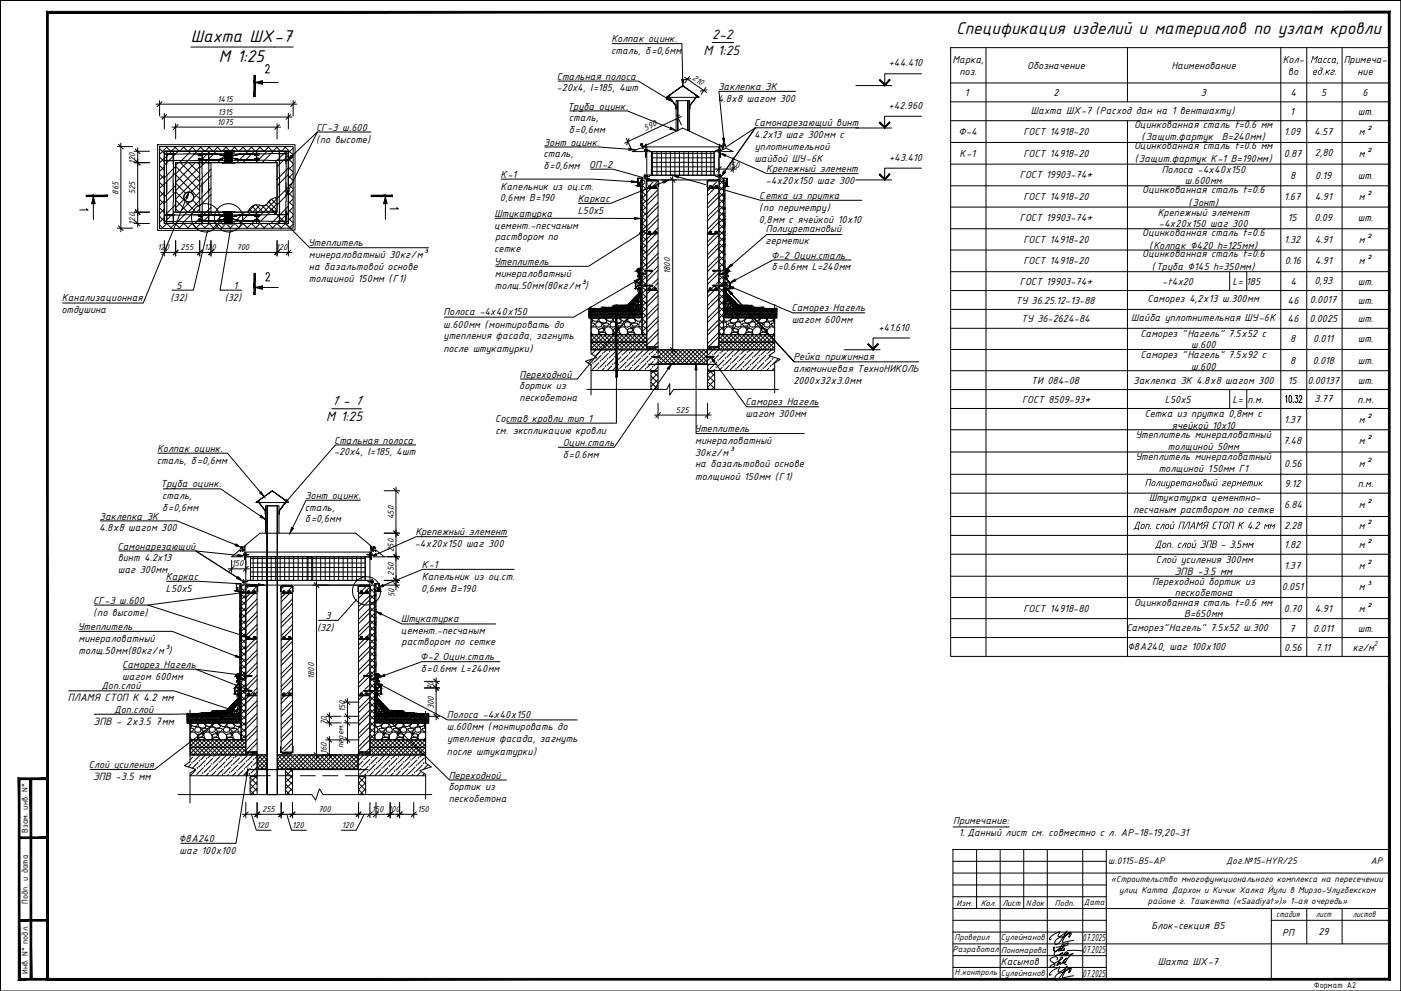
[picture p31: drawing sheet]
<svg xmlns="http://www.w3.org/2000/svg" width="594mm" height="420mm" viewBox="0 0 594 420" stroke-linecap="round" stroke-linejoin="round" font-family="sans-serif">
<defs><g id="words">
<g font-size="7.8">
<text x="81" y="17.9">Шахта ШХ-7</text>
<text x="405.4" y="14.4">Спецификация изделий и материалов по узлам кровли</text>
<text x="92.9" y="26.2">М 1:25</text>
</g>
<g font-size="6.2">
<text x="302" y="16.5">2-2</text>
<text x="298.3" y="23.1">М 1:25</text>
<text x="140.7" y="171.7">1 - 1</text>
<text x="138.3" y="178.4">М 1:25</text>
</g>
<g font-size="4.8">
<text x="480.4" y="224.3">Доп. слой ПЛАМЯ СТОП К 4.2 мм</text>
<text x="489.6" y="232.3">Доп . слой ЭПВ</text>
<text x="517.5" y="232.3">- 3.5 мм</text>
<text x="498" y="243.7">ЭПВ -3.5 мм</text>
<text x="28.8" y="297.4">ПЛАМЯ СТОП К 4.2 мм</text>
<text x="39.6" y="307.3">ЭПВ - 2х3.5 7мм</text>
<text x="39.3" y="330.8">ЭПВ -3.5 мм</text>
</g>
<g font-size="4.7">
<text x="259.3" y="17.9">Колпак оцинк.</text>
<text x="259.1" y="22.9">сталь, б=0,6мм</text>
<text x="376.9" y="28.2">+44.410</text>
<text x="404" y="26.7">Марка,</text>
<text x="435.6" y="29.2">Обозначение</text>
<text x="496.7" y="29.2">Наименование</text>
<text x="544" y="26.7">Кол-</text>
<text x="555.6" y="26.7">Масса</text>
<text x="566.6" y="26.7">,</text>
<text x="569.8" y="26.7">Примеча-</text>
<text x="236.1" y="33.7">Стальная полоса</text>
<text x="406.9" y="31.7">поз.</text>
<text x="546.2" y="31.7">во</text>
<text x="556.3" y="31.7">ед .кг .</text>
<text x="575.6" y="31.7">ние</text>
<text x="236.1" y="38.7">-20x4, l=185, 4шт</text>
<text x="304.5" y="38.1">Заклепка ЗК</text>
<text x="409.2" y="40.7">1</text>
<text x="446.7" y="40.7">2</text>
<text x="509.2" y="40.7">3</text>
<text x="547.2" y="40.7">4</text>
<text x="560.2" y="40.7">5</text>
<text x="577.7" y="40.7">6</text>
<text x="240.6" y="46.4">Труба оцинк.</text>
<text x="304.3" y="43.1">4.8х8 шагом 300</text>
<text x="376.8" y="46.2">+42.960</text>
<text x="241.2" y="51.4">сталь,</text>
<text x="319.8" y="53.6">Самонарезающий винт</text>
<text x="437.1" y="48.4">Шахта ШХ-7 (Расход дан на 1 вентшахту)</text>
<text x="547.1" y="48.7">1</text>
<text x="575.7" y="48.7">шт.</text>
<text x="134.1" y="55.4">СГ-3 ш.600</text>
<text x="241.1" y="56.4">б=0,6мм</text>
<text x="319.8" y="58.5">4.2x13 шаг 300мм c</text>
<text x="406.4" y="57.3">Ф-4</text>
<text x="434" y="57.3">ГОСТ 14918-20</text>
<text x="480.9" y="54.2">Оцинкованная сталь t=0.6 мм</text>
<text x="484.1" y="59.5">(Защит.фартук</text>
<text x="518.1" y="59.5">В=240мм)</text>
<text x="544.6" y="57.3">1.09</text>
<text x="557.2" y="57.3">4.57</text>
<text x="576" y="57.3">м²</text>
<text x="134" y="60.7">(по высоте)</text>
<text x="230.6" y="61.7">Зонт оцинк.</text>
<text x="320.1" y="63.6">уплотнительной</text>
<text x="480.9" y="63.4">Оцинкованная сталь t=0.6 мм</text>
<text x="230.5" y="66.7">сталь,</text>
<text x="230.5" y="71.7">б=0,6мм</text>
<text x="249.9" y="71.1">ОП-2</text>
<text x="319.9" y="68.6">шайбой ШУ-6К</text>
<text x="377" y="68.2">+43.410</text>
<text x="406.9" y="66.5">К-1</text>
<text x="434" y="66.5">ГОСТ 14918-20</text>
<text x="481.2" y="68.7">(Защит.фартук К-1 В=190мм)</text>
<text x="544.3" y="66.5">0.87</text>
<text x="557.5" y="66.2">2,80</text>
<text x="576" y="66.5">м²</text>
<text x="212.2" y="75.4">К-1</text>
<text x="324.9" y="73">Крепежный элемент</text>
<text x="432.5" y="75.6">ГОСТ 19903-74*</text>
<text x="492.6" y="73.2">Полоса -4х40х150</text>
<text x="547.1" y="75.7">8</text>
<text x="557.7" y="75.7">0.19</text>
<text x="575.7" y="75.7">шт.</text>
<text x="212.2" y="80.3">Капельник из оц.ст.</text>
<text x="324.7" y="78">-4х20х150 шаг 300</text>
<text x="484.3" y="82">Оцинкованная сталь t=0.6</text>
<text x="502.5" y="78.2">ш.600мм</text>
<text x="212" y="85.3">0,6мм В=190</text>
<text x="245" y="85.6">Каркас</text>
<text x="321.9" y="89.6">(по периметру)</text>
<text x="321.9" y="84.3">Cетка из прутка</text>
<text x="434" y="84.8">ГОСТ 14918-20</text>
<text x="503.9" y="87.3">(Зонт)</text>
<text x="544.5" y="84.8">1.67</text>
<text x="557.5" y="84.8">4.91</text>
<text x="576" y="84.8">м²</text>
<text x="209.7" y="91.9">Штукатурка</text>
<text x="245" y="90.6">L50x5</text>
<text x="321.8" y="94.6">0,8мм с ячейкой 10х10</text>
<text x="432.5" y="93.9">ГОСТ 19903-74*</text>
<text x="491" y="91.4">Крепежный элемент</text>
<text x="546.2" y="93.9">15</text>
<text x="557.4" y="93.9">0.09</text>
<text x="575.7" y="93.9">шт.</text>
<text x="209.6" y="96.9">цемент.-песчаным</text>
<text x="209.9" y="101.9">раствором по</text>
<text x="324.8" y="98.5">Полиуретановый</text>
<text x="484.3" y="100.2">Оцинкованная сталь t=0.6</text>
<text x="491.4" y="96.4">-4х20х150 шаг 300</text>
<text x="130.7" y="104.4">Утеплитель</text>
<text x="209.6" y="106.9">сетке</text>
<text x="324.7" y="103.5">герметик</text>
<text x="434" y="103">ГОСТ 14918-20</text>
<text x="487.3" y="105.5">(Колпак ∅420 h=125мм)</text>
<text x="544.6" y="103">1.32</text>
<text x="557.5" y="103">4.91</text>
<text x="576" y="103">м²</text>
<text x="131" y="109.4">минераловатный 30кг/м³</text>
<text x="209.5" y="112.3">Утеплитель</text>
<text x="327" y="109.6">Ф-2 Оцин.сталь</text>
<text x="434" y="112.1">ГОСТ 14918-20</text>
<text x="484.3" y="109">Оцинкованная сталь t=0.6</text>
<text x="544.8" y="112.1">0.16</text>
<text x="557.5" y="112.1">4.91</text>
<text x="576" y="112.1">м²</text>
<text x="131" y="114.5">на базальтовой основе</text>
<text x="131" y="119.8">толщиной 150мм (Г1)</text>
<text x="209.8" y="117.3">минераловатный</text>
<text x="327.2" y="114.6">б=0.6мм L=240мм</text>
<text x="488.5" y="114.3">(Труба ∅145 h=350мм)</text>
<text x="74.8" y="122.4">5</text>
<text x="99.1" y="122.4">1</text>
<text x="209.8" y="122.6">толщ.50мм(80кг/м³)</text>
<text x="432.5" y="120.6">ГОСТ 19903-74*</text>
<text x="492.9" y="120.7">-t4x20</text>
<text x="522.7" y="120.7">L= 185</text>
<text x="547.2" y="120.7">4</text>
<text x="557.3" y="120.4">0,93</text>
<text x="575.7" y="120.7">шт.</text>
<text x="26.2" y="127.6">Канализационная</text>
<text x="72.4" y="127.7">(32)</text>
<text x="95.3" y="127.7">(32)</text>
<text x="430.6" y="128.7">ТУ 36.25.12-13-88</text>
<text x="486.6" y="128.2">Саморез 4,2х13 ш.300мм</text>
<text x="545.9" y="128.7">46</text>
<text x="555.5" y="128.7">0.0017</text>
<text x="575.7" y="128.7">шт.</text>
<text x="26" y="132.6">отдушина</text>
<text x="188" y="133.6">Полоса -4х40х150</text>
<text x="335.7" y="132">Саморез Нагель</text>
<text x="335.7" y="137">шагом 600мм</text>
<text x="433" y="136.7">ТУ 36-2624-84</text>
<text x="479.6" y="136.2">Шайба уплотнительная ШУ-6К</text>
<text x="545.9" y="136.7">46</text>
<text x="555.3" y="136.7">0.0025</text>
<text x="575.7" y="136.7">шт.</text>
<text x="187.9" y="138.9">ш.600мм (монтировать до</text>
<text x="188.1" y="143.8">утепления фасада, загнуть</text>
<text x="372.5" y="140.2">+41.610</text>
<text x="483.6" y="142.7">Саморез &quot;Нагель&quot; 7.5х52 c</text>
<text x="188" y="149.1">после штукатурки)</text>
<text x="505.1" y="147.7">ш.600</text>
<text x="547.1" y="145.2">8</text>
<text x="556.9" y="145.2">0.011</text>
<text x="575.7" y="145.2">шт.</text>
<text x="336.4" y="152.8">Рейка прижимная</text>
<text x="483.6" y="151.7">Саморез &quot;Нагель&quot; 7.5х92 c</text>
<text x="547.1" y="154.2">8</text>
<text x="556.7" y="154.2">0.018</text>
<text x="575.7" y="154.2">шт.</text>
<text x="220.3" y="160.1">Переходной</text>
<text x="336.3" y="157.8">алюминиевая ТехноНИКОЛЬ</text>
<text x="505.1" y="156.7">ш.600</text>
<text x="220.2" y="165.1">бортик из</text>
<text x="336.4" y="162.8">2000х32х3.0мм</text>
<text x="437.3" y="162.7">TИ 084-08</text>
<text x="480.5" y="162.7">Заклепка ЗК 4.8х8 шагом 300</text>
<text x="546.2" y="162.7">15</text>
<text x="554.4" y="162.7">0.00137</text>
<text x="575.7" y="162.7">шт.</text>
<text x="220.3" y="170.1">пескобетона</text>
<text x="316.1" y="171.9">Саморез Нагель</text>
<text x="433.4" y="170.7">ГОСТ 8509-93*</text>
<text x="494" y="170.7">L50x5</text>
<text x="522.7" y="170.7">L=</text>
<text x="529" y="170.7">п.м.</text>
<text x="557.5" y="170.6">3.77</text>
<text x="575.6" y="170.7">п.м.</text>
<text x="210" y="178.8">Состав кровли тип 1</text>
<text x="316.2" y="176.9">шагом 300мм</text>
<text x="485.4" y="176.7">Сетка из прутка 0,8мм с</text>
<text x="544.5" y="179.2">1.37</text>
<text x="576" y="179.2">м²</text>
<text x="210.1" y="183.8">см. экспликацию кровли</text>
<text x="294.5" y="183.2">Утеплитель</text>
<text x="481.4" y="185.7">Утеплитель минераловатный</text>
<text x="497" y="181.7">ячейкой 10х10</text>
<text x="66.6" y="191.6">Колпак оцинк.</text>
<text x="141.7" y="188">Стальная полоса</text>
<text x="238.6" y="189.1">Оцин.сталь</text>
<text x="294.8" y="188.2">минераловатный</text>
<text x="495.3" y="190.7">толщиной 50мм</text>
<text x="544.1" y="188.4">7.48</text>
<text x="576" y="188.4">м²</text>
<text x="66.5" y="196.6">сталь, б=0,6мм</text>
<text x="141.7" y="193">-20x4, l=185, 4шт</text>
<text x="238.6" y="194.1">б=0.6мм</text>
<text x="294.8" y="193.2">30кг/м³</text>
<text x="481.4" y="195.2">Утеплитель минераловатный</text>
<text x="544.5" y="197.9">0.56</text>
<text x="576" y="197.9">м²</text>
<text x="294.8" y="198.2">на базальтовой основе</text>
<text x="294.8" y="203.5">толщиной 150мм (Г1)</text>
<text x="491.3" y="200.2">толщиной 150мм Г1</text>
<text x="68.1" y="206.6">Труба оцинк.</text>
<text x="485.4" y="206.1">Полиуретановый герметик</text>
<text x="544.7" y="206.6">9.12</text>
<text x="575.8" y="206.6">п.м.</text>
<text x="68.8" y="211.6">сталь,</text>
<text x="129.4" y="211.5">Зонт оцинк.</text>
<text x="487.2" y="212.6">Штукатурка цементно-</text>
<text x="544.5" y="215.5">6.84</text>
<text x="576" y="215.5">м²</text>
<text x="42.2" y="220.3">Заклепка ЗК</text>
<text x="68.7" y="216.7">б=0,6мм</text>
<text x="129.3" y="221.5">б=0,6мм</text>
<text x="129.3" y="216.5">сталь,</text>
<text x="480.6" y="217.6">песчаным раствором по сетке</text>
<text x="42.1" y="225.3">4.8х8 шагом 300</text>
<text x="176.1" y="226.9">Крепежный элемент</text>
<text x="544.5" y="224.5">2.28</text>
<text x="576" y="224.5">м²</text>
<text x="49.9" y="233">Самонарезающий</text>
<text x="175.9" y="231.9">-4х20х150 шаг 300</text>
<text x="544.6" y="232.5">1.82</text>
<text x="576" y="232.5">м²</text>
<text x="49.9" y="238">винт 4.2x13</text>
<text x="490.1" y="238.6">Слой усиления 300мм</text>
<text x="49.9" y="243">шаг 300мм</text>
<text x="70.4" y="245.9">Каркас</text>
<text x="178.9" y="240.8">К-1</text>
<text x="178.9" y="245.8">Капельник из оц.ст.</text>
<text x="544.5" y="241.1">1.37</text>
<text x="576" y="241.1">м²</text>
<text x="70.4" y="250.9">L50x5</text>
<text x="178.6" y="250.8">0,6мм В=190</text>
<text x="488.5" y="247.8">Переходной бортик из</text>
<text x="543.6" y="250.3">0.051</text>
<text x="576.1" y="250.3">м³</text>
<text x="39.6" y="255.9">СГ-3 ш.600</text>
<text x="480.9" y="256.8">Оцинкованная сталь t=0.6 мм</text>
<text x="498.2" y="252.8">пескобетона</text>
<text x="39.5" y="261.2">(по высоте)</text>
<text x="138" y="262.4">3</text>
<text x="170.1" y="263.7">Штукатурка</text>
<text x="434" y="259.3">ГОСТ 14918-80</text>
<text x="502.1" y="261.8">B=650мм</text>
<text x="544.5" y="259.3">0.70</text>
<text x="557.5" y="259.3">4.91</text>
<text x="576" y="259.3">м²</text>
<text x="33" y="267.1">Утеплитель</text>
<text x="134.5" y="267.7">(32)</text>
<text x="170" y="268.6">цемент.-песчаным</text>
<text x="477.6" y="267.3">Саморез&quot;Нагель&quot; 7.5х52 ш.300</text>
<text x="546.8" y="267.8">7</text>
<text x="556.9" y="267.8">0.011</text>
<text x="575.7" y="267.8">шт.</text>
<text x="33.3" y="272.1">минераловатный</text>
<text x="170.3" y="273.6">раствором по сетке</text>
<text x="478" y="275.5">∅8А240, шаг 100х100</text>
<text x="544.5" y="275.8">0.56</text>
<text x="557.8" y="275.8">7.11</text>
<text x="573.6" y="275.8">кг/м</text>
<text x="33.3" y="277.4">толщ.50мм(80кг/м³)</text>
<text x="178.2" y="280">Ф-2 Оцин.сталь</text>
<text x="51.8" y="283.1">Саморез Нагель</text>
<text x="178.4" y="284.9">б=0.6мм L=240мм</text>
<text x="43" y="292.3">Доп.слой</text>
<text x="51.9" y="288.1">шагом 600мм</text>
<text x="48.4" y="302.2">Доп.слой</text>
<text x="189.5" y="304.3">Полоса -4х40х150</text>
<text x="189.4" y="309.6">ш.600мм (монтировать до</text>
<text x="189.6" y="314.6">утепления фасада, загнуть</text>
<text x="189.5" y="319.9">после штукатурки)</text>
<text x="37.7" y="325.6">Слой усиления</text>
<text x="190.1" y="335.1">бортик из</text>
<text x="190.3" y="330.1">Переходной</text>
<text x="190.3" y="340.1">пескобетона</text>
<text x="404.2" y="349.4">Примечание:</text>
<text x="75.9" y="357">∅8А240</text>
<text x="406.6" y="354.4">1. Данный лист см. совместно с л. АР-18-19,20-31</text>
<text x="76.2" y="361.9">шаг 100х100</text>
<text x="488.3" y="394">Блок-секция B5</text>
<text x="459" y="399.1">07.2025</text>
<text x="543.7" y="396.7">РП</text>
<text x="559.1" y="396.5">29</text>
<text x="459" y="404.1">07.2025</text>
<text x="424.4" y="408.9">Касымов</text>
<text x="490.9" y="409.2">Шахта ШХ-7</text>
<text x="459" y="414.1">07.2025</text>
</g>
<g font-size="4.3">
<text x="469.9" y="366.4">ш.0115-B5-АР</text>
<text x="519.9" y="366.4">Дог.№15-HYR/25</text>
<text x="581.3" y="366.4">АР</text>
</g>
<g font-size="4">
<text x="471.1" y="373.9">«Строительство многофункционального комплекса на пересечении</text>
<text x="474.6" y="378.7">улиц Катта Дархон и Кичик Халка Йули в Мирзо-Улугбекском</text>
<text x="486.8" y="383.3">районе г. Ташкента («Saadiyat»)» 1-ая очередь»</text>
<text x="541.2" y="388.7">стадия</text>
<text x="558" y="388.8">лист</text>
<text x="573.6" y="388.9">листов</text>
</g>
<g font-size="3.9">
<text x="293.3" y="33.6" transform="rotate(35 293.3 33.6)">210</text>
<text x="92.3" y="43.1">1415</text>
<text x="92.1" y="52.9">1075</text>
<text x="92.4" y="48.6">1315</text>
<text x="273.8" y="55.4" transform="rotate(-25 273.8 55.4)">590</text>
<text x="57.4" y="69.5" transform="rotate(-90 57.4 69.5)">120</text>
<text x="308.6" y="71.2">150</text>
<text x="50.2" y="82.5" transform="rotate(-90 50.2 82.5)">865</text>
<text x="57.4" y="82.4" transform="rotate(-90 57.4 82.4)">525</text>
<text x="57.4" y="95.3" transform="rotate(-90 57.4 95.3)">120</text>
<text x="66.7" y="106">120</text>
<text x="76.6" y="106">255</text>
<text x="86.5" y="106">120</text>
<text x="100.3" y="106">700</text>
<text x="117" y="106">120</text>
<text x="284.2" y="116.1" transform="rotate(-90 284.2 116.1)">1800</text>
<text x="286.6" y="175">525</text>
<text x="166.9" y="220.2" transform="rotate(-90 166.9 220.2)">450</text>
<text x="166.9" y="234" transform="rotate(-90 166.9 234)">250</text>
<text x="98.3" y="240.2">150</text>
<text x="166.9" y="244" transform="rotate(-90 166.9 244)">250</text>
<text x="167.2" y="253.3" transform="rotate(-90 167.2 253.3)">50</text>
<text x="133.2" y="287.9" transform="rotate(-90 133.2 287.9)">1800</text>
<text x="183.9" y="292.5" transform="rotate(-90 183.9 292.5)">70</text>
<text x="146.3" y="301.8" transform="rotate(-90 146.3 301.8)">150</text>
<text x="183.9" y="300.7" transform="rotate(-90 183.9 300.7)">300</text>
<text x="138.6" y="307.4" transform="rotate(-90 138.6 307.4)">70</text>
<text x="145.6" y="317.2" transform="rotate(-90 145.6 317.2)">перем.</text>
<text x="138.7" y="319.8" transform="rotate(-90 138.7 319.8)">160</text>
<text x="111.1" y="344.3">255</text>
<text x="134.8" y="344.2">700</text>
<text x="157.7" y="344.3">150</text>
<text x="164.6" y="344.3">100</text>
<text x="177" y="344.3">150</text>
<text x="11.9" y="353.1" transform="rotate(-90 11.9 353.1)">Взам. инв. N°</text>
<text x="108.9" y="351">120</text>
<text x="123.9" y="351">120</text>
<text x="145" y="351">120</text>
<text x="11.9" y="383.1" transform="rotate(-90 11.9 383.1)">Подп. и дата</text>
<text x="405.7" y="383.9">Изм.</text>
<text x="415.7" y="383.9">Кол.</text>
<text x="425" y="383.9">Лист</text>
<text x="434.9" y="383.9">Nдок</text>
<text x="447.4" y="383.9">Подп.</text>
<text x="459.6" y="383.8">Дата</text>
<text x="404.8" y="398.6">Проверил</text>
<text x="424.4" y="398.7">Сулейманов</text>
<text x="404" y="403.6">Разработал</text>
<text x="424.6" y="403.9">Пономарева</text>
<text x="11.9" y="412.9" transform="rotate(-90 11.9 412.9)">Инв. N° подл.</text>
<text x="404.7" y="413.6">Н.контроль</text>
<text x="424.4" y="413.7">Сулейманов</text>
<text x="557.1" y="418.7">Формат А2</text>
</g>
<g font-size="3.5">
<text x="164.4" y="90">1</text>
<text x="32.8" y="90.3">1</text>
</g>
<text font-size="3.3" x="582.5" y="273.9">2</text>
</g></defs>
<path d="M.1 420.2v-420h594v420h-594v-420h594v420" fill="none" stroke="#000" stroke-width=".42"/>
<g fill="#000" stroke="#000" stroke-width=".42">
<path d="M.1 .1l.2 .2zM593.9 420.1l.2 .1z"/>
<path d="M8.1 355.5h12v-.7zM8.1 354.8h12l-12 .7z"/>
<path d="M8.1 390.5h12v-.7zM8.1 389.8h12l-12 .7z"/>
<path d="M8.5 414.8l-.7 .7 12-.7zM7.8 415.5l12-.7 .7 .7zM19.8 330.5v84.3l.7 .7zM20.5 329.8v85.7l-.7-85zM8.5 330.5h11.3l.7-.7zM7.8 329.8h12.7l-12 .7zM7.8 329.8l.7 85v-84.3zM7.8 329.8l.7 85-.7 .7z"/>
<path d="M12.8 330.2v85h.7zM12.8 330.2h.7v85z"/>
<path d="M20.5 414.8l-.7 .7 568.9-.7zM19.8 415.5l568.9-.7 .8 .7zM588.7 5.5v409.3l.8 .7zM588.7 5.5l.8-.7v410.7zM20.5 5.5h568.2l.8-.7zM19.8 4.8h569.7l-569 .7zM19.8 4.8l.7 410v-409.3zM19.8 4.8l.7 410-.7 .7z"/>
</g>
<!-- layer: 0 -->
<path d="M271.6 61.4v.3M272.3 62.7l.3 .2M306.8 62.7l-.3 .2M307.5 61.4v.3M113.3 214.5h4.4M102 232.2v.4M102.6 233.6l.4 .1M158.4 233.6l-.3 .1M159.1 232.2v.4" fill="none" stroke="#fff" stroke-width=".42"/>
<g fill="#fff" stroke="#fff" stroke-width=".42">
<path d="M306 62.6l1.2-1.1z"/>
<path d="M305.9 62.4l.3-.1z"/>
<path d="M305.9 62.3h.3z"/>
<path d="M307 61l-.2 .3z"/>
<path d="M305.9 62.1l.3 .2z"/>
<path d="M306.5 61.1l.3 .2z"/>
<path d="M271.9 61.5l1.2 1.1z"/>
<path d="M272.9 62.3l.2 .3z"/>
<path d="M272.9 62.3h.3z"/>
<path d="M271.9 61l.4 .3z"/>
<path d="M272.9 62.3l.3-.2z"/>
<path d="M272.4 61l-.1 .3z"/>
<path d="M157.6 233.4l1.2-1z"/>
<path d="M157.5 233.3l.3-.1z"/>
<path d="M157.5 233.1l.3 .1z"/>
<path d="M158.6 231.9l-.1 .3z"/>
<path d="M157.5 233l.3 .2z"/>
<path d="M158.2 231.9l.3 .3z"/>
<path d="M102.3 232.4l1.2 1z"/>
<path d="M103.3 233.2l.2 .2z"/>
<path d="M103.3 233.2l.3 .1z"/>
<path d="M102.3 231.9l.3 .3z"/>
<path d="M103.3 233.2l.3-.2z"/>
<path d="M102.8 231.9l-.2 .3z"/>
<path d="M113.3 214.5v122.4h4.4zM113.3 214.5h4.4v122.4z"/>
<path d="M306.3 62.8l.5-.1zM306.5 62.5l.3 .2-.5 .1zM306.2 62.8l.3-.3z"/>
<path d="M306 62.7l.5-.2zM307.2 61.5l-.7 1-.5 .2z"/>
<path d="M307.2 61.5l.3 .2v-.3zM307.4 61.3l-.2 .2zM306 62.6l1.4-1.3z"/>
<path d="M306.2 62.3l-.2 .3 1.4-1.3zM307.3 61.1l-1.1 1.2z"/>
<path d="M306.8 61.3l.3-.3-.9 1.3zM307.1 61l-.9 1.3z"/>
<path d="M306.7 61l.1 .3zM306.8 61v.3z"/>
<path d="M272.3 62.7l.4 .1zM272.3 62.7l.4 .1-.1-.3zM272.6 62.5l.3 .3z"/>
<path d="M272.6 62.5l.4 .2zM271.9 61.5l1.1 1.2z"/>
<path d="M271.6 61.4l.3 .1-.3 .2zM271.7 61.3l.2 .2zM271.7 61.3l1.4 1.3z"/>
<path d="M271.7 61.3l1.4 1.3zM271.8 61.1l1.1 1.2z"/>
<path d="M271.9 61l1 1.3zM271.8 61.1l1.1 1.2z"/>
<path d="M272.3 61v.3zM272.1 61l.2 .3z"/>
<path d="M158 233.7l.4-.1zM158.1 233.4l.3 .2-.4 .1zM157.8 233.6l.3-.2z"/>
<path d="M157.7 233.6l.4-.2zM158.8 232.4l-.7 1-.4 .2z"/>
<path d="M158.8 232.4l.3 .2v-.4zM159 232.1l-.2 .3zM157.6 233.4l1.4-1.3z"/>
<path d="M157.8 233.2l-.2 .2 1.4-1.3zM158.9 232l-1.1 1.2z"/>
<path d="M158.5 232.2l.3-.3-1 1.3zM158.8 231.9l-1 1.3z"/>
<path d="M158.3 231.9l.2 .3zM158.5 231.8v.4z"/>
<path d="M102.6 233.6l.5 .1zM102.6 233.6l.5 .1-.1-.3zM103 233.4l.3 .2z"/>
<path d="M103 233.4l.4 .2zM102.3 232.4l1.1 1.2z"/>
<path d="M102 232.2l.3 .2-.3 .2zM102.1 232.1l.2 .3zM102.1 232.1l1.4 1.3z"/>
<path d="M102.1 232.1l1.4 1.3zM102.2 232l1.1 1.2z"/>
<path d="M102.3 231.9l1 1.3zM102.2 232l1.1 1.2z"/>
<path d="M102.6 231.8v.4zM102.5 231.9l.1 .3z"/>
</g>
<g fill="none" stroke="#000" stroke-width=".42">
<path d="M108 35h10M112.7 28.2l.2-.5a.75 .75 0 0 1 1.1-.1 .75 .75 0 0 1 0 1.1l-1.4 2.2h1.7M292.9 33.3l-2.8 .5M299.8 38.1l-2.8 .5M362.9 36.3h15.3M390.8 31.3h-15.6v5M403.1 20.2h186v258.1h-186zM403.1 35.2h186M418.1 20.2v258.1M478.1 20.2v23M543.1 20.2v258.1M554.1 20.2v258.1"/>
<path d="M569.1 20.2v258.1M68.7 43.1l-2 2.1M70.7 48.6l-2 2M75.5 52.9l-2 2M118.5 52.9l-2 2M123.3 48.6l-2 2M125.3 43.1l-2 2.1M266.7 58.7l-1 2.7M282.6 41.2l6.9-4.9 6.9 4.9-6.9-4.8zM282.7 41.3h13.7M283.4 40.8l.7-.5-.4 .5 3 4v1.5l-.2-1.5zM287.3 42.7h-.6v12.9"/>
<path d="M287.5 55.3l-.2-12.6v12.6v-12.6h4.4l-.1 12.6M288.1 48.7l-1 2.7M291.7 42.7h.7v12.9M295 40.3l.7 .5-3.1 4-.2 1.5v-1.5l3-4zM362.9 54.3h15.2M390.7 49.3h-15.6v5M403.1 43.2h186M403.1 51.2h186M478.1 51.2v227.1M50.2 61.2l2 2M57.4 67.9l2 2M57.4 63.2l2 2"/>
<path d="M66.9 61.3h58.2v36.2l-58.2 .2zM69.7 64.1h52.6v30.6h-52.6zM69.7 64.1h52.6h-52.6v30.6h52.6v-30.6v30.6h-52.6zM70.6 77.6v8M70.8 69.6l-.2-4.9v8.9M70.8 73.6v8M73.4 69.6l.1-4.9v8.9M73.4 73.6v8M73.5 77.6v8M74 65.2l-3.9 .2 7.9-.1M74.5 69h43v21h-43zM78 68h-7.9l3.9 .2"/>
<path d="M78 68.1h8M84.7 69h4.8v21h-4.8zM85.7 77.6v8M85.7 69.6v-4.9v8.9M85.7 73.6v8M86 65.2h-8M88.4 69.6l.1-4.9v8.9M88.4 73.6v8M88.5 77.6v8M90 68h-8M90 65.3h-8M90 65.2h8"/>
<path d="M94 65.3h8M98 68.1h-8M102 67.9l-8 .1M102 65.2h8M106 67.9h8M106 65.2h8M108.7 64.4l.1 4zM110 68l-8 .1M114 65.1h7.9l-3.9 .1M118 67.9l3.9 .1h-7.9M118.4 77.4v8M118.5 69.4l-.1-4.8v8.8"/>
<path d="M118.5 73.4v8M121.2 69.4l.1-4.8v8.8M121.2 73.4v8M121.3 77.4v8M270.4 75.6h2.9l.1-1.7v1.8h-2.9v3zM270.5 78.7h.4l.1-1.4-.1 1.4h-.5M271.6 76.3h.7v55.6h-.6zM271.7 60.9l1.4 2M271.8 61.1h.8l-.3 .2 .6 1 .3-.2-.2 .6h-.7l.3-.2-.7-1-.3 .2zM273.2 62.1l-.2 .6h-.7M273.2 62.1l-.3 .2-.6-1 .3-.2h-.8l-.2 .6 .3-.2 .7 1-.3 .2M274.2 74.3h30.7v2h-30.7z"/>
<path d="M274.2 62.3h30.7v2h-30.7zM274.2 64.3h2v10h-2zM274.2 64.3h-6l21.3-10 21.4 10h-6M276.2 64.3h26.6v10h-26.6zM284.2 75.3l2 2M302.8 64.3h2.1v10h-2.1zM305.8 70.7l-2 1.9M305.8 62.1l.3 .6h.7M306.5 61.1h.7l.3 .6M306.5 61.1l.2-.1a.61 .61 0 0 1 .8 .7l-.3-.2-.7 1 .2 .3a.61 .61 0 0 1-.8-.7l.3 .2 .6-1zM306.5 61.1l.3 .2-.6 1-.3-.2M306.8 76.3h.6v55.6h-.6z"/>
<path d="M307.4 60.9l-1.4 2M307.5 61.7l-.3-.2-.7 1 .3 .2M307.8 78.7h.5M307.8 77.3v1.5zM307.9 78.7h.3M308.3 78.7v-3h-2.9v-1.8v1.7h3v3.2M311.8 70.7l-1.9 1.9M362.9 76.3h15.2M390.7 71.3h-15.6v5M403.1 60.4h186M403.1 69.6h186M403.1 78.8h186"/>
<path d="M39.6 83.1v9.9M50.2 95.8l2 1.9M57.4 88.9l2 2M57.4 93.8l2 2M70.8 85.6v8.9l-.2-4.9M73.4 85.6v8.9l.1-4.9M74 91.1l-3.9 .1h7.9M78 91.1h8M78 93.9h-7.9l3.9 .1M82 91.1h8M82 93.9h8M85.7 85.6v8.9v-4.9"/>
<path d="M86 93.9l-8 .1M88.4 85.6v8.9l.1-4.9M90 91h8M94 93.8h8M98 93.9h-8M102 93.9h8M108.7 90.2l.1 4zM110 91l-16 .1M114 91l7.9-.1-3.9 .2M114 91.1h-8M117.5 83.6a7.9 7.9 0 0 0-4.7 3.3l-1.3 .2a5.3 5.3 0 0 0-4.7 .5l-1.9 2.4M118 93.8l3.9 .1-15.9-.1"/>
<path d="M118.5 85.4v9l-.1-4.9M121.2 85.4v9l.1-4.9M163.4 83.1v9.9M403.1 87.8h186M403.1 97h186M70.7 106l-2 2M75.5 106l-2 2M85.7 106l-2 2M90.5 106l-2 2M112.8 116.4l.2-.4a.75 .75 0 0 1 1-.2 .75 .75 0 0 1 .1 1.1l-1.4 2.2h1.7M118.5 106l-2 2M123.3 106l-2 2"/>
<path d="M270.1 115l.6 .8v2.9l-1.2 1.2v2.3l.3-.7v.8M270.2 114.9l.5 .8v3l-1.1 1.2v2.4M270.3 114.8l.6 .9-.6-.9-.3 .2M308.8 114.8l.2 .2M308.8 114.8l-.6 .8zM308.8 114.9l-.4 .8v3l1.2 1.2-.2 2.3M309 115l-.5 .8v2.9l1.1 1.2v2.4M403.1 106h186M403.1 115.2h186M521.4 115.2v8M528.7 115.2v8M108 121.9h10"/>
<path d="M250.6 129.9v20.1l2.4 1.6-4.8 1.6 2.4 1.6v12.6M250.6 139.1l.3-.4 1.5-.1 1.4 1.2-.3 2.1M250.6 137l1.3 .1 .2 .5-.7 .7-.8-.1M250.6 134.9l21.7-.2v7.2h-21.7zM250.6 135.3l.7 .8-.7 .7M253.8 139.9l.6-.5 1.2-.1 .6 .6-.5 .7-1.5 .2zM253.8 134.8l-.4 1.4h-1.3l-1.4-1.3M254.7 134.8l-.8 .6 .3 .8 1.3 .7 1.5-.1 .4-.7-1.4-1.3M255.2 137.6l-.4-.9-1-.3-.9 .4-.4 .8 .3 .8 1 .3 1.1-.3 .4-.8M255.3 138.8l1.1-.1-.2 .6zM255.6 137.3l1.3-.4 1.1 .2 .2 .5-.7 .7-1.4-.1zM259.9 139.8l-.3 2.1"/>
<path d="M259.9 139.8l-1.4-1.2-1.5 .1-.7 1.1 .6 1.5 .7 .6M259.9 134.8l-.4 1.4h-1.3l-1.5-1.4M259.9 139.9l.5-.5 1.3-.1 .6 .6-.5 .7-1.5 .2zM260 135.4l.8-.6h1.6l1.1 1.3-.4 .7-1.6 .1-1.2-.7zM261.3 137.6l-.4-.9-1-.3-.9 .4-.4 .8 .3 .8 1 .3 1.1-.3 .4-.8M261.4 138.8l1.1-.1-.2 .6zM261.7 137.3l1.2-.4 1.2 .2 .2 .5-.7 .7-1.4-.1zM262.8 134.7l.1 .5 1.4 1h1.3l.4-1.5M266 139.9l.5-.5 1.3-.1 .6 .6-.5 .7-1.5 .2zM266.1 135.4l.8-.6h1.6l1.1 1.3-.4 .7-1.6 .1-1.2-.7zM267.4 137.6l-.4-.9-1-.3-.9 .4-.4 .8 .3 .8 1 .3 1.1-.3 .4-.8M267.5 138.8l1.1-.1-.2 .6z"/>
<path d="M267.8 137.3l1.2-.4 1.2 .2 .2 .5-.7 .7-1.4-.1zM268.9 134.7l.1 .5 1.4 1h1.3l.4-1.5M272.1 139.8l-.3 2.1M272.1 139.8l-1.4-1.2-1.5 .1-.7 1.1 .5 1.5 .8 .6M272.1 139.9l.2 .5M272.2 135.4l.1 .1M272.3 139.8l-.2 .1M272.3 136.4l-1.1 .4-.4 .8 .3 .8 1.2 .3M272.3 135.3l-.1 .1M306.8 134.7l21.6 .2v7h-21.6zM306.8 139.8l.1 .1M306.8 135.3l.1 .1"/>
<path d="M306.9 135.4l-.1 .1M306.9 136.4l1 .4 .4 .8-.3 .8-1.2 .3M306.9 136.4h-.1M306.9 139.9l-.1 .5M307 134.7l.4 1.5h1.3l1.4-1 .1-.5M308.9 137.1l1.2-.2 1.1 .4 .1 .3-.5 .6-1.4 .1-.7-.7zM309.3 121.5l.1 .8zM310.5 138.7l1.1 .1-.9 .5zM310.6 134.8h1.6l.8 .6-.3 .8-1.2 .7-1.6-.1-.4-.7zM310.7 139.9l.6-.6 1.3 .1 .4 .9-.3 .5-1.5-.2zM312.1 136.7l.9-.3 1 .4 .4 .8-.3 .8-1.1 .3-1-.3-.4-.8zM313.1 134.7l.4 1.5h1.3l1.4-1 .1-.5"/>
<path d="M315 137.1l1.2-.2 1.1 .4 .1 .3-.5 .6-1.4 .1-.7-.7zM316.6 138.7l1.1 .1-.9 .5zM316.7 134.8h1.6l.8 .6-.3 .8-1.2 .7-1.6-.1-.4-.7zM316.8 139.9l.6-.6 1.3 .1 .4 .9-.3 .5-1.5-.2zM317.7 137.6l.4 .8 1 .3 1.1-.3 .3-.8-.4-.8-1-.4-1 .3-.3 .9M319.1 134.8l.5 1.4h1.3l1.4-1v-.4M321.1 137.1l1.2-.2 1.1 .4 .1 .3-.5 .6-1.4 .1-.7-.7zM322.7 138.7l1.1 .1-.9 .5zM322.9 139.9l.6-.6 1.3 .1 .4 .9-.3 .5-1.5-.2zM323.1 134.8l-1.4 1.3 .4 .7 1.6 .1 1.2-.7 .3-.8-.8-.6M324.2 136.7l1-.3 1 .4 .4 .8-.3 .8-1.1 .3-1-.3-.4-.8zM325.2 134.8l.5 1.4h1.3l1.4-1.3"/>
<path d="M328.4 139.1l-.3-.4-1.4-.1-1.4 1.2-.1 1.3 .4 .8M328.4 137l-1.2 .1-.2 .5 .7 .7 .7-.1M328.4 135.3l-.6 .8 .6 .7M328.5 129.1v20l-2.4 1.6 4.7 1.7-2.3 1.5v12.6M403.1 123.2h186M403.1 131.2h186M403.1 139.2h186M250.6 140.9l.9 1M250.6 141.4l.5 .5M254.1 141.9l-.2-.4 .8-.6h1.6l.8 1M260.2 141.9l-.2-.4 .8-.6h1.6l.8 1M263.7 141.9l-.8-.6-.5-1.5 .7-1.1 1.5-.1 1.4 1.2-.3 2.1"/>
<path d="M266.2 141.9l-.1-.4 .8-.6h1.6l.8 1M272.3 141.4v.2M274.2 147.1h4.8v1.2h-4.8zM279.2 148.3h20.7v6h-20.7zM279.2 148.3v6h20.7v-6M284.2 147.3l2 2M300 147.1h4.9v1.2h-4.9zM306.8 141.4v.2M307.3 141.9l-.4-.8 .1-1.3 1.4-1.2 1.5 .1 .6 1.1-.4 1.5-.8 .6M309.7 141.9l.9-1h1.6l.8 .6-.1 .4M313.4 141.9l-.4-.8 .1-1.3 1.4-1.2 1.4 .1 .7 1.1-.4 1.5-.8 .6M315.8 141.9l.9-1h1.6l.8 .6-.1 .4"/>
<path d="M319.5 141.9l-.4-.8 .1-1.3 1.4-1.2 1.4 .1 .7 1.1-.4 1.5-.8 .6M321.9 141.9l.9-1h1.6l.8 .6-.2 .4M328.4 140.9l-.9 1M328.4 141.4l-.4 .5M358 148.3h15.2M385.8 143.3h-15.6v5M403.1 148.2h186M403.1 157.2h186M140.7 173.3h12.6M248.8 165.1h33.9l1.3-2.4v4.8l1.6-2.4h44.5M280 175l-1.9 2M301 175l-1.9 2"/>
<path d="M403.1 165.2h186M403.1 173.2h186M521.4 165.2v8M528.7 165.2v8M545.2 168.3l.4-.6v3M546.8 167.8h.7l.1 .5v1.8l-.4 .6-.6-.6zM548.4 170.4v.2M549.3 167.7h.9l-.5 1.1a.9 .9 0 0 1 .6 1.1 .9 .9 0 0 1-1 .7l-.2-.5M550.9 168.4l.3-.7 .6 .1 .1 1-1.1 1.9h1.2M403.1 182.2h186M403.1 191.6h186M108.5 213l7-4.9 6.9 4.9-6.9-4.8z"/>
<path d="M108.6 213.1h12.4M109.3 212.6l.8-.4-.5 .4 3 4v1.5l-.2-1.5zM113.3 214.5h4.4v122.4h-4.4zM113.3 214.5h-.7v11.6M113.3 214.5l.1 122.4zM117.5 214.5l.2 122.4zM117.7 214.5h.6v11.6M120.9 212.1l.7 .5-3.1 4-.2 1.5v-1.5l3-4zM166.9 207.1l2 2M403.1 201.1h186M403.1 209.1h186M403.1 219h186"/>
<path d="M102.1 231.7l1.4 2.1M102.2 232l.7-.1-.3 .3 .7 1 .3-.2-.2 .6h-.8l.4-.2-.7-1-.3 .2zM103.6 232.9l-.3 .7h-.7M103.6 233l-.3 .2-.7-1 .3-.3h-.7l-.3 .6 .4-.1 .7 1-.4 .2M104.2 234.1h52.7v2h-52.7zM104.2 236.1h2v10h-2zM104.2 236.1h-6l12.1-10h40.5l12.1 10h-6M106.2 236.1h48.7v10h-48.7zM130.6 236.1h2v10h-2zM154.8 236.1h2.1v10h-2.1zM157.5 232.9l.2 .7h.7M157.5 233l.3 .2 .7-1-.3-.3 .1-.1 .5 .1 .3 .6-.3-.1-.7 1 .3 .2"/>
<path d="M158.2 231.9h.4l.5 .3v.4l-.3-.2-.7 1 .2 .3a.61 .61 0 0 1-.8-.7l.3 .2 .7-1zM159 231.7l-1.4 2.1M166.9 235.1l2 2M166.9 225.1l2 2M403.1 227h186M403.1 235h186M99.2 240.2l-2 1.9M100.2 250.5h.6M100.7 250.5h-.4v-3h2.9v-1.8v1.7h-2.9v3.2M100.7 250.5l.1-1.4v1.5M101.7 248.1h.5v56.8h-.5zM104.2 246.1h52.7v2h-52.7z"/>
<path d="M105.3 240.2l-2.1 1.9M133.2 247.1l2 2M134.8 248.1h21.6M158.8 248.1h.6v56.8h-.6zM160.4 250.5l-.1-1.4v1.5M160.8 250.5l-.4 .2 .4-.2v-3h-3v-1.8l.1 1.7h2.9v3.2M166.9 245.1l2 2M166.9 247.1l2 2M403.1 244.3h186M403.1 253.3h186M403.1 262.3h186M403.1 270.3h186"/>
<path d="M99.7 294v-.8l.1 .8M100.1 286.6l.8 .8-.7-.8 .5 .9v3l-1.2 1.2 .1 2.4-.1-2.4 1.1-1.3v-2.8zM146.3 296.7l2.1 2M161.3 293.2l.1 .8zM161.3 294h.3M161.4 294h.2M161.6 294v-2.3l-1.2-1.2v-3l.5-.9-.7 .8 .6-.8 .2 .2-.6 .8v2.8l1.2 1.3v2.3M183.9 290.7l2 2M183.9 287.9l2 2M80.6 310.9l.3-.4 1.5-.2 1.4 1.3 .1 1.3-.4 .8M80.6 308.8l1.3 .1 .2 .5-.7 .7-.8-.1M80.6 306.7l21.6-.2v7.2h-21.6z"/>
<path d="M80.6 307.1l.7 .7-.7 .8M80.6 312.7l.9 1M80.6 313.2l.5 .5M82.9 308.6l1-.4 1 .3 .4 .9-.4 .8-1 .3-1.1-.3-.3-.8zM83.8 306.6l-.4 1.4h-1.3l-1.4-1.3M83.9 311.7l.4-.5 1.3-.1 .6 .6-.5 .7-1.5 .2zM84 313.7l-.1-.4 .8-.6h1.6l.9 1M84.7 306.6l-.8 .6 .3 .8 1.2 .7 1.6-.1 .4-.8-1.4-1.2M85.3 310.6l1.1-.1-.2 .7zM85.6 309.1l1.2-.4 1.2 .2 .2 .5-.7 .7-1.4-.1zM87.6 313.7l-.8-.6-.4-1.5 .6-1.1 1.5-.2 1.4 1.3 .1 1.3-.4 .8M89.9 306.6l-.4 1.4h-1.3l-1.5-1.4"/>
<path d="M90 311.7l.4-.5 1.3-.1 .6 .6-.5 .7-1.5 .2zM90 307.2l.8-.6h1.6l1.1 1.2-.4 .8-1.6 .1-1.2-.7zM90.1 313.7l-.1-.4 .8-.6h1.6l.9 1M91.3 309.4l-.4-.9-.9-.3-1 .4-.4 .8 .3 .8 1.1 .3 1-.3 .4-.8M91.4 310.6l1.1-.1-.2 .7zM91.7 309.1l1.2-.4 1.2 .2 .2 .5-.7 .7-1.4-.1zM93.7 313.7l-.8-.6-.4-1.5 .6-1.1 1.5-.2 1.4 1.3 .1 1.3-.4 .8M95.1 308.6l1-.4 .9 .3 .5 .9-.4 .8-1 .3-1.1-.3-.3-.8zM96 306.5l-.4 1.5h-1.3l-1.4-1-.1-.4M96.1 311.7l.4-.5 1.3-.1 .6 .6-.5 .7-1.5 .2zM96.1 307.2l.8-.6h1.6l1.1 1.2-.4 .8-1.6 .1-1.2-.7zM96.2 313.7l-.1-.4 .8-.6h1.6l.9 1"/>
<path d="M97.5 310.6l1.1-.1-.2 .7zM97.8 309.1l1.2-.4 1.2 .2 .2 .5-.7 .7-1.4-.1zM98.9 306.5l.1 .5 1.4 1h1.3l.4-1.5M99.8 313.7l-.8-.6-.4-1.5 .6-1.1 1.5-.2 1.4 1.3 .1 1.3-.4 .8M102.2 311.6v.6M102.2 308.2l-1.1 .4-.3 .8 .3 .8 1.1 .3M102.2 307.1v.2M102.2 313.2v.2M104.2 318.9h4.8v1.2h-4.8zM133.2 319.1l2 2M138.7 302.7l1.9 2M138.7 305.5l1.9 2"/>
<path d="M138.7 312.7l1.9 2M138.7 319.1l1.9 2M146.3 302.7l2.1 2M146.3 305.5l2.1 2M146.3 312.7l2.1 2M152 318.9h4.9v1.2h-4.9zM158.8 306.5l21.6 .2v7h-21.6zM158.8 311.6v.6M158.8 308.2l1.1 .4 .4 .8-.3 .8-1.2 .3M158.8 307.1v.2M158.8 313.2v.2M158.9 306.5l.5 1.5h1.3l1.3-1 .2-.5"/>
<path d="M159.3 313.7l-.4-.8 .1-1.3 1.4-1.3 1.5 .2 .6 1.1-.5 1.5-.7 .6M160.9 308.9l1.1-.2 1.3 .4v.3l-.5 .6-1.4 .1-.7-.7zM161.7 313.7l.9-1h1.6l.8 .6-.1 .4M162.5 310.5l1.1 .1-.9 .6zM162.6 306.6h1.6l.8 .6-.3 .8-1.2 .7-1.6-.1-.4-.8zM162.7 311.7l.6-.6 1.3 .1 .4 .8-.3 .6-1.5-.2zM164.1 308.5l.9-.3 1 .4 .4 .8-.3 .8-1.1 .3-1-.3-.4-.8zM165 306.5l.5 1.5h1.3l1.5-1.4M165.1 311.6l-.1 1.3 .4 .8M165.1 311.6l1.4-1.3 1.5 .2 .6 1.1-.5 1.5-.7 .6M167 308.9l1.1-.2 1.2 .4 .1 .3-.5 .6-1.4 .1-.7-.7zM167.8 313.7l.9-1h1.6l.8 .6-.1 .4"/>
<path d="M168.6 310.5l1.1 .1-.9 .6zM168.7 306.6h1.6l.8 .6-.3 .8-1.2 .7-1.6-.1-.4-.8zM168.8 311.7l.6-.6 1.3 .1 .4 .8-.3 .6-1.5-.2zM170.2 308.5l.9-.3 1 .4 .4 .8-.3 .8-1.1 .3-1-.3-.4-.8zM171.1 306.6l.5 1.4h1.3l1.4-1.4M171.5 313.7l-.4-.8 .1-1.3 1.4-1.3 1.4 .2 .7 1.1-.5 1.5-.7 .6M173.1 308.9l1.1-.2 1.2 .4 .1 .3-.5 .6-1.4 .1-.7-.7zM173.9 313.7l.9-1h1.6l.8 .6-.1 .4M174.7 310.5l1.1 .1-.9 .6zM174.9 311.7l.6-.6 1.3 .1 .4 .8-.3 .6-1.5-.2zM175.1 306.6l-1.4 1.2 .4 .8 1.6 .1 1.2-.7 .3-.8-.8-.6M176.2 308.5l1-.3 1 .4 .4 .8-.3 .8-1.1 .3-1-.3-.4-.8z"/>
<path d="M177.2 306.6l.5 1.4h1.3l1.4-1.3M177.3 311.6l-.1 1.3 .4 .8M180.4 310.9l-.3-.4-1.4-.2-1.4 1.3M180.4 308.8l-1.2 .1-.2 .5 .7 .7 .7-.1M180.4 312.7l-.9 1M180.4 307.1l-.6 .7 .6 .8M180.4 313.2l-.4 .5M180.5 301.5v22.1l2.4 1.5-4.8 1.6 2.4 1.6v10.5M183.9 302.7l2 2M75.5 336.9h56.7l1.6 2.4 1.6-4.8 1.6 2.4h46.1M109.2 320.1v6h4.2h-4.2v-6h4.2h-4.4v8.8h5.7M117.8 328.9h6.4"/>
<path d="M123.7 320.1h-6.2h34.3v6h-34.3h34.3v-6M126.8 320.1h6.4M127.4 328.9h6.3M136.4 320.1h6.3M136.9 328.9h6.3M145.9 320.1h6.1v8.8h-5.6M105.3 344.3l-2.1 1.9M110 344.3l-2 1.9M120.2 344.3l-2 1.9M125 344.3l-2 1.9M125.1 344.3l-2.1 1.9M153 344.3l-1.9 1.9"/>
<path d="M157.8 344.3l-2 1.9M160.5 344.3l-2.1 1.9M166.4 344.3l-2 1.9M170.4 344.3l-2 1.9M176.5 344.3l-2.1 1.9M404.2 350.6h23.8"/>
<circle cx="80" cy="83.5" r="2.18"/>
<circle cx="80" cy="83.5" r="2.01"/>
</g>
<g fill="none" stroke="#000" stroke-width=".42">
<path d="M67.7 77.3l2 2.1M67.7 73.8l2 2M67.7 70.2l2 2M67.7 66.6l2 2M67.7 63l2 2M69.7 67.1l-2 2M69.7 70.7l-2 2M69.7 74.3l-2 1.9M69.7 77.9l-2 1.9M70.4 62.1l2 2M71 62.1l-3.3 3.4M72.8 64.1l-3.1 3.2"/>
<path d="M74 62.1l2 2M74.5 70.6l-4.8 4.8M74.5 78.7l-4.8 4.8M74.5 73.3l-4.8 4.8M74.5 77.7l4.2 4.2M74.5 74.1l10.2 10.2M74.5 70.5l10.2 10.2M74.6 62.1l-2 2M75.5 64.1l-5.8 5.9M75.6 69l-1.1 1.1M76.5 69l8.2 8.1M77.6 62.1l2 2"/>
<path d="M78.2 62.1l-2 2M79.2 69l-4.7 4.7M80.1 69l4.6 4.5M80.9 64.1l-4.8 4.9M81.2 62.1l2 2M81.8 62.1l-2 2M82.8 69l-8.3 8.3M83.6 64.1l-4.8 4.9M83.7 69l1 .9M84.7 70.7l-10.2 10.2M84.7 74.3l-10.2 10.2M84.7 77.9l-3.7 3.6"/>
<path d="M84.8 62.1l2 2M85.4 62.1l-2 2M88.4 62.1l2 2M89 62.1l-2 2M89 64.1l-4.8 4.9M89.5 71.8l-4.8 4.7M89.5 79.8l-4.8 4.8M89.5 74.5l-4.8 4.7M91.7 64.1l-7 7.1M92 62.1l2 2M92.6 62.1l-2 2M95.6 62.1l2 2"/>
<path d="M96.2 62.1l-2 2M97.1 64.1l-4.8 4.9M99.2 62.1l1.9 2M99.8 64.1l-4.8 4.9M99.8 62.1l-2 2M102.8 62.1l1.9 2M103.3 62.1l-2 2M105.2 64.1l-4.9 4.9M106.4 62.1l1.9 2M106.9 62.1l-2 2M107.8 64.1l-4.7 4.9M110 62.1l1.9 2"/>
<path d="M110.5 62.1l-2 2M113.3 64.1l-4.9 4.9M113.5 62.1l2 2M114.1 62.1l-2 2M115.9 64.1l-4.8 4.9M117.1 62.1l2 2M117.7 62.1l-2 2M120.7 62.1l3.6 3.6M121.3 62.1l-2 2M121.3 64.1l-4.8 4.9M122.3 71.2l-4.8 4.9M122.3 79.3l-4.8 4.9"/>
<path d="M122.3 65.9l-4.8 4.8M122.3 74l-4.8 4.7M122.3 78.1l2 2M122.3 74.5l2 2M122.3 70.9l2 2M122.3 67.3l2 2M124.3 62.7l-2 2M124.3 66.3l-2 2M124.3 69.9l-2 2M124.3 73.5l-2 2M124.3 77.1l-2 2M271.6 79.3v.2"/>
<path d="M271.7 79.1h.1M271.7 78.9h.1M271.9 76.8h.2M271.9 76.6l.1 .2M272 76.6l-.1 .2M272.1 76.3h.1M272.2 77.5h.1M272.2 77.6h.1M272.3 78.5l1.9 2M272.7 76.3l1.5 1.5M274.2 79.4l-1.9 2M274.2 76.7l-1.9 2"/>
<path d="M276.2 72.6h26.6M276.2 70.7h26.6M276.2 68.8h26.6M276.2 66.9h26.6M276.2 65h26.6M276.7 64.3v10M277.3 76.8l-3.1 3M278.6 64.3v10M279 76.8l-4.8 4.9M280.5 64.3v10M282.4 64.3v10M284.3 64.3v10"/>
<path d="M286.2 64.3v10M288.1 64.3v10M290 64.3v10M291.9 64.3v10M293.8 64.3v10M295.7 64.3v10M297.6 64.3v10M299.5 64.3v10M300.7 76.8l-.7 .6M301.4 64.3v10M304.3 76.8l-4.3 4.2M304.9 78l-4.9 4.8"/>
<path d="M304.9 78.7l1.9 2.1M305.1 76.3l1.7 1.8M306.8 79.1l-1.9 2M306.8 76.4l-1.9 2M306.9 79.1l-.1 .1M307 79.1h-.2M307.1 78.8h.1M307.1 77.9h.1M307.4 79.7h.1M307.4 77.3h.1M307.4 77.3v.1M67.7 95.3l1.5 1.6"/>
<path d="M67.7 91.7l2 2M67.7 88.1l2 2M67.7 84.5l2 2M67.7 80.9l2 2.1M69.7 81.4l-2 2M69.7 85l-2 2M69.7 88.6l-2 2M69.7 92.2l-2 2M72.2 96.9l2.1-2.2 2.1 2.2M72.8 96.9l-2-2.2-2.2 2.2M74.5 86.7l-4.8 4.9M74.5 81.4l-4.8 4.7"/>
<path d="M74.5 89.5l-4.8 4.7M74.5 88.5l1.5 1.5M74.5 84.9l5.1 5.1M74.5 81.3l8.7 8.7M75.8 96.9l2.1-2.2 2.1 2.2M78.1 84.5l-3.6 3.6M79.3 90l-4.7 4.7M80.4 85.7l-4.2 4.3M81.5 94.7l2.1 2.2M81.5 94.7l-2.1 2.2M81.8 85l2.9 2.9M82.1 90l-4.8 4.7"/>
<path d="M84.7 81.4l-2.4 2.5M84.7 85l-4.9 5M84.7 88.6l-1.3 1.4M85.1 94.7l2 2.2M85.1 94.7l-2.1 2.2M88.7 94.7l2 2.1M88.7 94.7l-2.1 2.2M89.5 87.9l-6.9 6.8M89.5 82.6l-4.8 4.7M90.1 90l-4.7 4.7M92.3 94.7l2 2.1M92.3 94.7l-2.1 2.1"/>
<path d="M95.5 90l-4.8 4.7M95.8 94.7l2.1 2.1M95.9 94.7l-2.1 2.1M97.4 96.8l2.1-2.1 2 2.1M98.2 90l-4.8 4.7M103.6 90l-4.8 4.7M104.6 96.8l2.1-2.1 1.9 2.1M105.1 96.8l-2-2.1-2.1 2.1M105.8 88.6l1.3 1.4M106.3 90l-4.8 4.7M106.9 87.5l2.5 2.5M108.1 86.9l-3.1 3.1"/>
<path d="M108.2 96.8l2.1-2.1 1.9 2.1M108.5 86.8l3.1 3.2M110.2 87l-3 3M111 87.1l2.8 2.9M111.8 96.8l2-2.1 2 2.1M112.6 86.8l-3.1 3.2M112.8 86.7l3.3 3.3M113.9 85.5l3.3 3.3M114.4 90l-4.8 4.7M114.9 84.5l-1.3 1.4M115.1 84.4l2.1 2.2M116.6 83.7l.6 .6"/>
<path d="M117.2 84.5l-10.3 10.2M117.2 86.7l-3.2 3.3M117.2 89l-1 1M117.4 94.7l2 2.1M117.4 94.7l-2 2.1M121 94.7l2 2M121 94.7l-2 2.1M122.3 87.4l-7.3 7.3M122.3 82l-4.8 4.8M122.3 90.1l-4.6 4.6M122.3 92.5l2 2M122.3 88.9l2 2"/>
<path d="M122.3 85.3l2 2M122.3 81.7l2 2M124.3 80.7l-2 2M124.3 84.3l-2 2M124.3 87.9l-2 2M124.3 91.5l-2 2M124.3 95.1l-1.7 1.6M271.6 84.2h.1M271.6 90.6h.1M271.7 93.3h.1M271.7 90.6h-.1M271.7 80.1h.1"/>
<path d="M271.7 90.1h.1M271.8 80.5h.1M271.8 97.4h.1M271.8 89.4h.1M271.8 95.4v.2M271.9 95.4h.1M271.8 85.5h.1M271.8 96.5h.1M271.8 91h.1M271.8 99.9h.1M271.8 80.4l.1 .2M272 84h.1"/>
<path d="M271.9 86.1h.1M271.9 86v.2M271.9 80.4v.2M271.9 85.4h.1M271.9 95.4l.1 .1M272 99.8h.1M272 91.9h.1M272 92.8h.1M272 98.1h.1M272 99h.1M272 80.9h.1M272 96h.1"/>
<path d="M272 86l-.1 .1M272 97.3h.1M272.1 96.4h.1M272.1 88.2h.1M272.1 98.3h.1M272.1 81.5h.1M272.1 88.8l.2 .1M272.1 94.7h.1M272.1 95.6h.1M272.1 87.3h.1M272.1 83.1h.1M272.1 92h.1"/>
<path d="M272.2 93.9h.1M272.2 93.7h.1M272.2 97.3v.2M272.2 83.3l-.2 .2M272.2 93.1h.1M272.2 83.6h.1M272.2 88.1h.1M272.2 87.9l.1 .2M272.3 92.2h.1M272.3 97.5l1.9 1.9M272.3 94.7l1.9 1.9M272.3 91.9l1.9 2.1"/>
<path d="M272.3 89.3l1.9 2M272.3 86.6l1.9 2M272.3 83.9l1.9 2M272.3 81.2l1.9 2M272.3 88l-.1 .1M272.3 88.7l-.2 .1M274.2 82.1l-1.9 2M274.2 87.5l-1.9 2M274.2 90.2l-1.9 2M274.2 95.5l-1.9 2M274.2 98.3l-1.9 1.9M274.2 84.8l-1.9 2"/>
<path d="M274.2 92.8l-1.9 2.1M279 87.6l-4.8 4.8M279 80.4l-4.8 4.9M279 85.8l-4.8 4.8M279 91.2l-4.8 4.8M279 96.6l-4.8 4.8M279 82.3l-4.8 4.7M279 93l-4.8 4.8M279 98.4l-4.8 4.8M304.9 97.7l-4.9 4.9M304.9 81.6l-4.9 4.8M304.9 87l-4.9 4.8"/>
<path d="M304.9 92.4l-4.9 4.8M304.9 83.4l-4.9 4.8M304.9 88.8l-4.9 4.8M304.9 94.1l-4.9 4.9M304.9 99.6l-4.9 4.8M304.9 97.6l1.9 2M304.9 94.9l1.9 2M304.9 92.2l1.9 2M304.9 89.5l1.9 2M304.9 86.8l1.9 2M304.9 84.2l1.9 1.9M304.9 81.4l1.9 2"/>
<path d="M306.8 87.1h.1M306.8 98h.1M306.8 81.8l-1.9 2M306.8 89.9l-1.9 2M306.8 92.6l-1.9 2M306.8 87.2l-1.9 2M306.8 95.3l-1.9 2M306.8 84.5l-1.9 2M306.8 98l-1.9 2M306.8 81.2h.2M306.8 90.6h.1M306.8 81.2h.1"/>
<path d="M306.9 94.6h.1M306.9 90.3h.1M306.9 80.1h.1M306.9 81.1l-.1 .1M307 83.4h.1M307 93.5h.1M307 81.7h.1M307 82.5h.1M307 90.6h.1M307.2 95h.1M307.1 92.3h.1M307.1 99.9h.1"/>
<path d="M307.1 92.5h.2M307.1 92.4v.1M307.1 85.3h.1M307.1 88.9h.1M307.2 99.1h.1M307.2 100h.1M307.2 86.7h.1M307.2 83.1h.1M307.2 83v.1M307.2 98.3h.1M307.2 96.2h.1M307.2 97.2h.1"/>
<path d="M307.2 92.4l-.1 .1M307.2 83.8h.1M307.3 97.5h.1M307.3 84.3h.1M307.3 95.3h.1M307.4 99.8h.1M307.3 95.8h.1M307.3 96.6h.1M307.3 82.8h.1M307.3 83l-.1 .1M307.3 88.6h.1M307.4 94.9h.1"/>
<path d="M307.4 91.6h.1M307.4 84.4h.1M307.4 93.3h.1M307.4 94.1h.1M307.4 90.7h.1M307.4 93.2h.1M307.4 88.8h.1M307.4 92h.1M307.4 95.3h.1M307.4 98.5h.1M307.4 88.1v.1M307.4 88.5v.1"/>
<path d="M271.7 107.4h.1M271.7 108.3h.1M271.7 102h.1M271.7 112h.1M271.7 120h.1M271.7 114.3h.1M271.7 114.2v.1M271.8 117.8h.1M271.7 106.6h.1M271.7 101h.1M271.7 103.8h.1M271.7 106.6l.2-.1z"/>
<path d="M271.8 105.7h.1M271.8 104.8v.2M271.8 104.1h.1M271.8 104.9h.1M271.8 118.4h.1M271.8 119.3h.1M271.8 114.4h.1M271.8 114.2l-.1 .1M271.8 103.2h.1M271.8 107.4h.1M271.8 103.2l-.1 .2 .2-.2M271.9 102.4h.1"/>
<path d="M271.9 104.8v.1M271.9 100.7h.1M271.9 101.5h.1M271.9 114.7h.1M271.9 110.4h.1M272 102.9h.1M272 113.8h.1M272 112.1h.1M272 106.2l.2 .1M272.2 111.2h.1M272 110.2h.1M272.1 109.2h.1"/>
<path d="M272.1 106.5h.1M272.1 106.8h.2M272.1 106.7v.2M272.1 117h.1M272.2 105.6h.1M272.2 116.1h-.2M272.2 106v.3M272.2 100.1v.1M272.2 104.6h.1M272.2 115.6h.1M272.2 102.6h.1M272.2 106.7l-.1 .1"/>
<path d="M272.2 106l-.2 .3M272.3 118.9l1.9 2M272.3 116.2l1.9 2M272.3 113.5l1.9 2M272.3 110.8l1.9 2M272.3 108.1l1.9 2M272.3 105.5l1.9 1.9M272.3 102.7l1.9 2M272.3 100l1.9 2.1M274.2 100.9l-1.9 2M274.2 103.6l-1.9 2M274.2 106.3l-1.9 2"/>
<path d="M274.2 109l-1.9 2M274.2 117.1l-1.9 2M274.2 111.7l-1.9 2M274.2 119.8l-1.9 2M274.2 114.4l-1.9 2M279 112.8l-4.8 4.8M279 118.2l-4.8 4.7M279 102l-4.8 4.8M279 107.4l-4.8 4.8M279 103.8l-4.8 4.8M279 109.2l-4.8 4.8M279 114.6l-4.8 4.8"/>
<path d="M279 119.9l-4.8 4.9M304.9 103.1l-4.9 4.9M304.9 115.7l-4.9 4.8M304.9 119.3l-4.9 4.8M304.9 119.2l1.9 2M304.9 113.8l1.9 2M304.9 111.1l1.9 2M304.9 108.5l-4.9 4.8M304.9 113.9l-4.9 4.8M304.9 104.9l-4.9 4.8M304.9 110.3l-4.9 4.8M304.9 116.5l1.9 1.9"/>
<path d="M304.9 108.4l1.9 2M304.9 105.7l1.9 2M304.9 103l1.9 2M304.9 100.3l1.9 2M306.8 100h.1M306.8 108.4h.1M306.8 119.6h.1M306.8 103.4l-1.9 2M306.8 108.8l-1.9 1.9M306.8 111.5l-1.9 2M306.8 116.8l-1.9 2M306.8 119.5l-1.9 2"/>
<path d="M306.8 100.7l-1.9 2M306.8 106l-1.9 2.1M306.8 114.1l-1.9 2.1M306.8 108l.3-.2-.2 .2M306.9 107.6h.1M307.1 117.6h.1M306.9 106.7h.1M306.9 105.4h.1M306.9 105.1h.1M307.1 106.3h.1M307 105h.1M307 105.9h.1"/>
<path d="M307 104.4h.1M307 115.4h.1M307 104.2h.1M307 115.7h.1M307 111.3h.1M307 111.2v.1M307.1 103.3h.1M307.1 101.8v.1M307.1 101.6h.1M307.1 102.5h.1M307.1 100.8h.1M307.1 110.8h.1"/>
<path d="M307.1 101.2h.1M307.1 111.2l-.1 .1M307.1 102.8h.1M307.1 111.7h.1M307.2 118.1h.1M307.2 113.3h.1M307.2 101.8v.1M307.2 110.8l.2-.1-.2 .2M307.2 106.2h.1M307.2 117.2h.1M307.4 111h.1M307.3 113.5h.1"/>
<path d="M307.3 107.8h.1M307.4 101.6h.1M307.4 112.6h.1M307.4 118.3h.1M307.4 113.1h.1M307.4 101.7h.1M307.4 104.9h.1M307.4 108.1h.1M307.4 111.3h.1M307.4 114.6h.1M307.4 117.8h.1M307.4 103.7v.1"/>
<path d="M307.4 103.8h.1M266.4 131.7h.1M266.4 131.6h.1M266.5 131.8h.1M266.9 131.3h.1M267.2 131.6h.1M267.2 131.7h-.1M267.5 130.8h.1M267.5 131.4h.1M267.6 130.6h.1M267.6 131.9h.1M267.6 131.5h.1"/>
<path d="M268 131.3l-.1 .2zM268.1 131.1h.1M268.2 131.4h.1M268.2 130.7h.1M268.2 131.5h.1M268.3 131.7h.1M268.3 130.3h.1M268.4 129.8h.1M268.5 131.3h.1M268.5 130.1h.1M268.5 130.6h.1M268.6 129.2h.1"/>
<path d="M268.6 129.9h.1M268.6 131.8v.1M268.7 130.6h.1M268.7 131.9h.1M268.9 130h.1M268.7 129.9h.1M268.9 131.3h.1M269 129.6h.1M269.2 129.5h.1M269.3 128.5h.1M269.3 129.1h.1M269.3 129.8h.1"/>
<path d="M269.3 130.9h.1M269.3 131.7h.1M269.5 130.5h.1M269.5 128.5h.1M269.5 129.8h.1M269.5 128.9l.1 .1M269.6 131.1h.1M269.6 131.8h.1M269.6 129.8h.1M269.6 130.5h.1M269.6 128.4h.1M269.6 129.1h.1"/>
<path d="M269.7 130h.1M269.7 130.6h.1M269.8 129h.1M269.8 128.3h.1M269.9 129.3l-.1 .2zM270.1 130.8h.1M270 129.8h.1M270 131.8l.2-.1zM270.1 129.6h.1M270.2 131.9h.1M270.2 131.1h.1M270.3 127.8h.1"/>
<path d="M270.3 127.5h.1M270.3 128.2h.1M270.4 129.3h.1M270.4 131.9h.1M270.4 131.7h.1M270.6 129.4h.1M270.5 128.1h.1M270.5 130.6h.1M270.5 128.9h.1M270.5 128.6h.1M270.6 131h.1M270.6 131.7h.1"/>
<path d="M270.6 129.9h.1M270.6 130.3h.1M270.6 127.6h.1M270.7 129h.1M270.7 129.7h.1M270.7 127.6h.1M270.7 128.3h.1M270.7 127.5l-.1 .1M270.7 127h.1M270.7 130.3h.1M270.7 131.1h.1M270.8 127.4h.1"/>
<path d="M270.8 130.7h.1M270.9 127.2h.1M270.9 129.8h.1M271 129h.1M271.1 127.9h.1M270.9 131.8h.1M270.9 127.6h.1M271.1 128.1h.1M271.3 131.7h.1M271.2 130.3h.1M271.2 129.7h.1M271.2 130.6h.1"/>
<path d="M271.3 129.6h.1M271.3 126.5h.1M271.4 126.6h.1M271.4 127.8h.1M271.4 126.4h.1M271.5 131h.1M271.5 131.8h.1M271.6 126.5h.1M271.6 129.1h.1M271.6 131.7h.1M271.6 130.9h.1M271.6 131.5h.1"/>
<path d="M271.6 127.3h.1M271.6 128.6h.1M271.6 130.2h.1M271.7 123h.1M271.7 123.7h.1M271.7 126.1h.1M271.8 129h.1M271.7 128.9h.1M271.8 130.5h.1M271.8 123.6l-.1 .1M271.8 129.4h.1M271.8 124.9h.1"/>
<path d="M271.9 124.8h.1M272 128.9l.2-.1-.2 .2M272 125.5v.1M272 120.9h.1M272 131.1h.1M272 122.6h.1M272 131.5h.1M272.1 131.8h.1M272.1 120.2h.1M272.1 125.5v.1M272.1 130.9h.1M272.1 122.5h.1"/>
<path d="M272.2 130.1h.1M272.2 127.5h.1M272.2 128.4h.1M272.2 129.2h.1M272.2 126.6h.1M272.2 127.6h.1M272.2 127.3h.1M272.3 137.8l1.9 1.9M272.3 135.1l1.9 2M272.3 132.4l1.9 2M272.3 129.7l1.9 2M272.3 127l1.9 2"/>
<path d="M272.3 124.3l1.9 2M272.3 121.6l1.9 2M274.2 127.9l-1.9 2M274.2 130.6l-1.9 1.9M274.2 138.6l-1.9 2M274.2 136l-1.9 2M274.2 122.5l-1.9 2M274.2 125.2l-1.9 2M274.2 133.3l-1.9 2M279 128.9l-4.8 4.8M279 130.7l-4.8 4.8M279 123.5l-4.8 4.9"/>
<path d="M279 134.3l-4.8 4.8M279 139.7l-4.8 4.8M279 125.3l-4.8 4.8M279 136.1l-4.8 4.8M304.9 131.9l-4.9 4.8M304.9 135.3l1.9 2M304.9 127.3l1.9 1.9M304.9 121.9l1.9 2M304.9 124.7l-4.9 4.8M304.9 130.1l-4.9 4.8M304.9 135.5l-4.9 4.8M304.9 121.1l-4.9 4.8"/>
<path d="M304.9 126.5l-4.9 4.8M304.9 137.3l-4.9 4.8M304.9 138l1.9 2M304.9 132.6l1.9 2M304.9 129.9l1.9 2.1M304.9 124.5l1.9 2M306.8 122.2l-1.9 2M306.8 124.9l-1.9 2M306.8 127.6l-1.9 2M306.8 130.3l-1.9 2M306.8 133l-1.9 2M306.8 138.4l-1.9 2"/>
<path d="M306.8 135.7l-1.9 2M307 128.8h.1M306.9 121.2h.1M306.9 130.1h.1M306.9 130v.1M306.9 126.4h.1M306.9 127.3h.1M306.9 120.6l.1 .1M307 131.7h.1M307 130l-.1 .1M307.1 130.7v.1M307.1 122.7h.1"/>
<path d="M307.1 120.6v.1M307.1 121.8h.1M307.1 126.2h.1M307.1 122.3l.2 .1M307.2 122.3l.1 .1M307.2 131.9h.1M307.2 128.1h.1M307.2 122.2h.1M307.3 123.9h.1M307.3 131.1h.1M307.3 131.9h.1M307.3 122.5v.1"/>
<path d="M307.4 130.3h.1M307.4 123.6h.1M307.4 121h.1M307.4 124.2h.1M307.4 127.4h.1M307.4 130.6h.1M307.4 128.6h.1M307.4 129.4h.1M307.4 122.5v.1M307.4 127h.1M307.4 127.7h.1M307.4 128.8h.1"/>
<path d="M307.5 127.3h.1M307.5 129.8h.1M307.5 130.9h.1M307.6 127.8h.1M307.8 128h.1M307.7 130.9h.1M307.7 131.6h.1M307.7 129.4h.1M307.7 129h.1M307.7 129.6h.1M307.7 130.3h.1M307.7 128.2h.1"/>
<path d="M307.7 128.9h.1M307.7 127.3h.1M307.8 127.6h.1M307.8 126.9h.1M307.8 131.5h.1M307.9 130.8h.1M307.9 131.9h.1M307.9 129.9h.1M307.9 127.1h.1M307.9 127.8h.1M307.9 131.2h.1M308 128.7h.1"/>
<path d="M308 126.7h.1M308.1 126.6h.1M308.2 128.6h.1M308.2 129.2h.1M308.2 131.7h.1M308.3 127.9h.1M308.3 130.5h.1M308.3 130.2h.1M308.3 128.8h.1M308.4 130h.1M308.4 130.7h.1M308.5 127h.1"/>
<path d="M308.6 131.7h.1M308.5 130.3l-.2 .1M308.5 130.3v.1M308.6 131.4h.1M308.6 130.9h.1M308.6 127.4l.1 .2zM308.7 130.8h.1M308.7 131.5h.1M308.7 129.6h.1M308.7 130.1h.1M308.7 127.8h.1M308.8 128.8h.1"/>
<path d="M308.8 129.5h.1M308.8 129.1h.1M308.8 129.9l.1-.1zM308.8 127.4h.1M308.8 128.1h.1M309 128.9h.1M308.9 129.9h.1M308.9 129.2h.1M309 129.9h.1M309 131.2h.1M309.1 130.6h.1M309.4 128.9h.1"/>
<path d="M309.4 131.5h.1M309.4 128.4h.1M309.4 129.1h.1M309.5 130.3h.1M309.7 131.1h.1M309.6 129.8h.1M309.7 131h.1M309.7 130.7h.1M309.7 131.4h.1M309.8 129.3h.1M309.8 130h.1M309.8 130.4v.1"/>
<path d="M309.8 128.7h.1M309.8 129.2h.1M309.9 131.2h.1M309.9 129.4h.1M310 131.9h.1M310.1 130h.1M310.1 129.7h.1M310.1 131.9h-.1M310.1 131.3h.1M310.2 129h.1M310.4 131.2h.1M310.4 130.5h.1"/>
<path d="M310.6 131.3h.1M310.6 131.9h.1M310.6 130.1h.1M310.7 131.2h.1M310.7 131.9h.1M310.8 130.5h.1M310.8 131h.1M310.8 129.8h.1M310.9 130.4h.1M310.9 130.3l.2-.2zM311 131.8h.1M311.2 131.1h.1"/>
<path d="M311.2 130h.1M311.2 131.3h.1M311.2 130.4v.2M311.2 130.5v.1M311.2 130.6h.1M311.8 131.7h.1M311.8 131.1h.1M311.9 131.7h.1M312.2 131.6h.1M312.3 131.4h.1M312.4 131.7h.1M312.5 131.4h.1"/>
<path d="M250.9 154.6l-.3 .3M251.1 152.2l-1.7 1.7M251.5 154.1h.1M252.3 151h.1M252.6 148.4l-1.7 1.8M253.2 156.8l-.2 .3M253.7 156.3h.1M254 153.8l-2.8 2.8M254.6 153.2h.1M254.9 150.7l-2.8 2.8M255 148.3l-2.1 2.1M255.4 150.1h.1"/>
<path d="M256.3 156l-1.1 1.1M256.8 155.4h.1M257.1 152.9l-2.8 2.8M257.3 148.3l-1.3 1.3M257.7 152.4h.1M258 149.8l-2.8 2.9M258.5 149.3h.1M259.3 155.2l-1.9 1.9M259.5 148.3l-.4 .4M259.9 154.6h.1M260.2 152.1l-2.8 2.8M260.7 151.5h.1"/>
<path d="M261 149l-2.8 2.8M261.6 148.4h.1M262.1 156.8h.1M262.4 154.3l-2.7 2.8M263 153.8h.1M263.3 151.3l-2.8 2.8M263.8 150.7h.1M264 148.3l-2.7 2.7M264.7 156.6l-.5 .5M265.2 156h.1M265.5 153.5l-2.8 2.8M266.1 152.9h.1"/>
<path d="M266.2 148.3l-1.8 1.8M266.4 150.4l-2.9 2.8M266.9 149.8h.1M267.8 155.7l-1.4 1.4M268.3 155.2h.1M268.5 148.3l-1 1M268.6 152.7l-2.8 2.7M269.2 152.1h.1M269.5 149.6l-2.9 2.8M270 149h.1M270.7 148.3l-.1 .1M270.9 154.9l-2.2 2.2"/>
<path d="M271.4 154.3h.1M271.7 151.8l-2.8 2.8M272.3 151.3h.1M272.3 140.5l1.4 1.4M272.6 148.7l-2.9 2.8M273.7 156.6h.1M274 154.1l-2.9 2.7M274.2 141.4l-.5 .5M274.2 147.6h.1M274.3 147.4l-.1 .1M274.4 148h.1M274.5 153.5h.1"/>
<path d="M274.8 151l-2.8 2.8M275 147.9h.1M275.2 148.3l-2.4 2.4M275.4 150.4h.1M275.4 148.1h.1M275.4 147.3h.1M275.5 147.5h.1M275.5 148.2l.2-.2zM276 147.7h.1M276 147.7h.2M276 147.6v.2M276 159.3l3 3"/>
<path d="M276.1 147.6l-.1 .1M276.2 156.3l-.8 .8M276.4 148.3h.1M276.7 147.9h.1M276.7 155.7h.1M276.8 147.6h.1M276.9 157.5l2.1 2.1M277 153.2l-2.8 2.8M277.1 157.5l-1.1 1M277.3 147.7h-.2M277.3 147.6l-.1 .1M277.5 148.3l-1.6 1.5"/>
<path d="M277.6 152.7h.1M277.6 147.5h.1M277.8 147.9h.2M277.8 147.8v.1M277.8 148h.1M277.8 150.1l-2.7 2.8M277.9 147.7l-.1 .2M278 147.7h.1M278.2 147.7h.1M278.2 147.4h.1M278.4 149.6h.1M279 141.5l-4.8 4.8"/>
<path d="M279 146.9l-.1 .2M279 151.2l-.9 .9M279 148.9v.1M279 153.4l-1.7 1.8M279 155.7l-1.4 1.4M279 145.1l-2 2M279 158.2l-3 3M279.2 152.6l1.7 1.7M279.2 150.8l3.6 3.5M279.2 149l5.3 5.3M280.3 148.3l6.1 6M280.5 148.3l-1.3 1.2"/>
<path d="M282.1 148.3l6 6M282.3 148.3l-3.1 3M283.9 148.3l6.1 6M284.1 148.3l-4.9 4.8M285.7 148.3l6 6M285.8 148.3l-5.9 6M287.5 148.3l6 6M287.7 148.3l-6 6M289.3 148.3l6 6M289.4 148.3l-6 6M291.1 148.3l6 6M291.3 148.3l-6 6"/>
<path d="M292.9 148.3l6 6M293 148.3l-6 6M294.7 148.3l5.2 5.1M294.8 148.3l-5.9 6M296.5 148.3l3.4 3.3M296.6 148.3l-6 6M298.3 148.3l1.6 1.5M298.4 148.3l-5.9 6M299.9 148.7l-5.7 5.6M299.9 154.1l-.3 .2M299.9 150.5l-3.9 3.8M299.9 152.3l-2.1 2"/>
<path d="M300 159.1l3 3M300.2 147.2h.1M300.2 148h.1M300.6 156.8h.1M300.8 147.9h.1M300.9 154.3l-.9 .9M300.9 147.4h.1M301 148.2h.1M301 147.4l.1 .2M301.1 147.6h.1M301.1 157.5l1.9 1.9M301.2 147.4l-.1 .2"/>
<path d="M301.3 157.5l-1.3 1.3M301.4 153.8h.1M301.6 147.8h.1M301.7 147.1h.1M301.7 151.3l-1.7 1.6M301.8 147.8h.1M302.3 150.7h.1M302.3 147.4h.1M302.4 148.3l-2.4 2.4M302.5 147.9h.1M302.9 147.6h.1M302.9 147.6v.2"/>
<path d="M302.9 147.7l.2 .2M303 147.6l-.1 .1M303 158.5l-3 3M303.1 147.2h.1M303.1 156.6l-.5 .5M303.4 147.6h.1M303.6 147.5h.1M303.7 156h.1M304 147.7h.1M304 153.5l-2.9 2.8M304.1 147.5h.1M304.1 147.4h.1"/>
<path d="M304.4 147.2h.1M304.5 152.9h.1M304.6 148.2h.1M304.6 148.3l-1.8 1.8M304.7 147.8v.2M304.8 150.4l-2.8 2.8M304.9 140.7l1.1 1.2 .8-.8M304.9 147.7v.2M304.9 140.8l-4.9 4.9M304.9 146.3l-.9 .8M304.9 142.7l-4.5 4.4M305.4 149.8h.1"/>
<path d="M306.2 155.7l-1.3 1.4M306.8 155.2h.1M306.9 148.3l-1 1M307.1 152.7l-2.9 2.7M307.6 152.1h.1M307.9 149.6l-2.8 2.8M308.5 149h.1M309.1 148.3l-.1 .1M309.3 154.9l-2.2 2.2M309.9 154.3h.1M310.1 151.8l-2.8 2.8M310.7 151.3h.1"/>
<path d="M311 148.7l-2.8 2.8M312.1 156.6h.1M312.3 154.1l-2.7 2.7M312.9 153.5h.1M313.2 151l-2.8 2.8M313.7 148.3l-2.5 2.4M313.8 150.4h.1M314.6 156.3l-.8 .8M315.2 155.7h.1M315.4 153.2l-2.8 2.8M315.9 148.3l-1.6 1.5M316 152.7h.1"/>
<path d="M316.3 150.1l-2.8 2.8M316.9 149.6h.1M317.7 155.4l-1.6 1.7M318.1 148.3l-.7 .7M318.3 154.9h.1M318.5 152.4l-2.8 2.8M319.1 151.8h.1M319.4 149.3l-2.8 2.8M319.9 148.7h.1M320.8 154.6l-2.5 2.5M321.4 154.1h.1M321.6 151.5l-2.8 2.8"/>
<path d="M322.2 151h.1M322.5 148.4l-2.8 2.9M323 156.8l-.2 .3M323.6 156.3h.1M323.9 153.8l-2.8 2.8M324.5 153.2h.1M324.7 150.7l-2.8 2.8M324.9 148.3l-2.1 2.1M325.3 150.1h.1M326.1 156l-1.1 1.1M326.7 155.4h.1M326.7 151l-1.7 1.7"/>
<path d="M327 152.9l-2.8 2.8M327.1 148.3l-1.2 1.3M327.5 152.4h.1M328.4 151.5l-.3 .3M328.5 155.9l-1.2 1.2M330 152.1l-2.7 2.8M276 164.7l.4 .4M276 162.1l3 3M279 160.9l-3 3M279 163.6l-1.4 1.5M300 164.5l.7 .6M300 161.8l3 3"/>
<path d="M303 161.2l-3 3M303 163.8l-1.2 1.3M113.3 214.5v.1M113.4 215l-.1 .1M113.4 215.6l-.1 .1M113.4 216.1l-.1 .1M113.4 216.6l-.1 .1M113.4 217.2l-.1 .1M113.4 217.7l-.1 .1M113.4 218.2l-.1 .2M113.4 218.8l-.1 .1M113.4 219.3l-.1 .2"/>
<path d="M113.4 219.8l-.1 .2M117.7 214.5l-.2 .1M117.7 215.1l-.2 .1M117.7 215.6l-.2 .1M117.7 216.1l-.2 .1M117.7 216.7l-.2 .1M117.7 217.2l-.2 .1M117.7 217.7l-.2 .1M117.7 218.3l-.2 .1M117.7 218.8l-.2 .1M117.7 219.4l-.2 .1M117.7 219.9l-.2 .1"/>
<path d="M106.2 238.7h48.6M106.2 236.8h48.6M107.4 236.1v10M109.3 236.1v10M111.2 236.1v10M113.1 236.1v10M113.4 238.2l-.1 .1M113.4 220.4l-.1 .1M113.4 220.9l-.1 .2M113.4 221.5l-.1 .1M113.4 222l-.1 .1M113.4 222.5l-.1 .2"/>
<path d="M113.4 223.1l-.1 .1M113.4 223.6l-.1 .2M113.4 224.2l-.1 .1M113.4 224.7l-.1 .1M113.4 225.3l-.1 .1M113.4 225.8l-.1 .1M113.4 226.3l-.1 .1M113.4 226.9l-.1 .1M113.4 227.4l-.1 .1M113.4 227.9l-.1 .1M113.4 228.5l-.1 .1M113.4 229l-.1 .2"/>
<path d="M113.4 229.6l-.1 .1M113.4 230.1l-.1 .1M113.4 230.6l-.1 .2M113.4 231.2l-.1 .1M113.4 231.7l-.1 .1M113.4 232.2l-.1 .2M113.4 232.8l-.1 .1M113.4 233.3l-.1 .2M113.4 233.8l-.1 .2M113.4 234.4l-.1 .1M113.4 235l-.1 .1M113.4 235.5l-.1 .1"/>
<path d="M113.4 236l-.1 .1M113.4 236.6l-.1 .1M113.4 237.1l-.1 .1M113.4 237.6l-.1 .1M113.4 238.7l-.1 .1M113.4 239.3l-.1 .1M113.4 239.8l-.1 .1M115 236.1v10M116.9 236.1v10M117.7 237.7l-.2 .1M117.7 233.9l-.2 .1M117.7 220.4l-.2 .2"/>
<path d="M117.7 221l-.2 .1M117.7 221.5l-.2 .2M117.7 222l-.2 .2M117.7 222.6l-.2 .1M117.7 223.1l-.2 .2M117.7 223.6l-.2 .2M117.7 224.2l-.2 .1M117.7 224.7l-.2 .2M117.7 225.3l-.2 .1M117.7 225.8l-.2 .1M117.7 226.4l-.2 .1M117.7 226.9l-.2 .1"/>
<path d="M117.7 227.5l-.2 .1M117.7 228l-.2 .1M117.7 228.5l-.2 .1M117.7 229.1l-.2 .1M117.7 229.6l-.2 .1M117.7 230.1l-.2 .2M117.7 230.7l-.2 .1M117.7 231.2l-.2 .2M117.7 231.7l-.2 .2M117.7 232.3l-.2 .1M117.7 232.8l-.2 .2M117.7 233.4l-.2 .1"/>
<path d="M117.7 234.4l-.2 .2M117.7 235l-.2 .1M117.7 235.5l-.2 .1M117.7 236.1l-.2 .1M117.7 236.6l-.2 .1M117.7 238.2l-.2 .1M117.7 238.8l-.2 .1M117.7 239.3l-.2 .1M117.7 239.8l-.2 .1M117.7 237.2l-.2 .1M118.8 236.1v10M120.7 236.1v10"/>
<path d="M122.6 236.1v10M124.5 236.1v10M126.4 236.1v10M128.3 236.1v10M130.2 236.1v10M132.2 236.1v10M134.1 236.1v10M136 236.1v10M137.9 236.1v10M139.8 236.1v10M141.7 236.1v10M143.6 236.1v10"/>
<path d="M145.5 236.1v10M147.4 236.1v10M149.3 236.1v10M151.2 236.1v10M153.1 236.1v10M101.7 251.1h.1M101.7 258.1h.1M101.7 251.2h.2M101.8 257.1h.1M101.8 258.4h.1M101.8 249h.1M101.8 252.3h.1"/>
<path d="M101.8 255.5h.1M101.8 258.7h.1M101.8 251.1v.2M102 255.8h.1M101.9 253.4h.1M101.9 254h.1M101.9 257.2h.1M101.9 251.1l-.2 .1M101.9 252.6h.1M101.9 254.5h.1M101.9 250.7h.1M102 256.2h.1"/>
<path d="M102 248.9h.1M102 258.9h.1M102.1 250.6h.1M102.1 259.3h.1M102.1 253l.1 .2M102.2 258.5h.1M102.2 254.3h.1M102.2 257.6h.1M102.2 256.8h.1M102.2 260l2 2M102.2 257.3l2 2M102.2 254.6l2 2"/>
<path d="M102.2 251.9l2 2M102.2 249.4l2 1.8M102.2 253v.2M103 248.1l-.8 .7M103.8 248.1l.4 .4M104.2 249.6l-2 1.9M104.2 252.2l-2 2.1M104.2 254.9l-2 2M104.2 257.6l-2 2M105.5 248.5l-1.3 1.3M106.2 244.4h48.6M106.2 242.5h48.6"/>
<path d="M106.2 240.6h48.6M109 248.6l-4.8 4.8M109 254l-4.8 4.8M109 259.4l-4.8 4.8M109 250.4l-4.8 4.8M109 255.8l-4.8 4.8M113.4 253.8l-.1 .1M113.4 241.9l-.1 .2M113.4 240.3l-.1 .2M113.4 240.9l-.1 .1M113.4 241.4l-.1 .2M113.4 242.5l-.1 .1"/>
<path d="M113.4 243l-.1 .2M113.4 243.5l-.1 .2M113.4 244.1l-.1 .1M113.4 244.6l-.1 .2M113.4 245.2l-.1 .1M113.4 245.7l-.1 .1M113.4 246.3l-.1 .1M113.4 246.8l-.1 .1M113.4 247.4l-.1 .1M113.4 247.9l-.1 .1M113.4 248.4l-.1 .1M113.4 249l-.1 .1"/>
<path d="M113.4 249.5l-.1 .1M113.4 250l-.1 .1M113.4 250.6l-.1 .1M113.4 251.1l-.1 .1M113.4 251.6l-.1 .2M113.4 252.2l-.1 .1M113.4 252.7l-.1 .2M113.4 253.3l-.1 .1M113.4 254.3l-.1 .2M113.4 254.9l-.1 .1M113.4 255.4l-.1 .1M113.4 255.9l-.1 .2"/>
<path d="M113.4 256.5l-.1 .1M113.4 257l-.1 .2M113.4 257.6l-.1 .1M113.4 258.1l-.1 .1M113.4 258.7l-.1 .1M113.4 259.2l-.1 .1M113.4 259.7l-.1 .1M117.7 249.5l-.2 .1M117.7 257.6l-.2 .1M117.7 240.4l-.2 .1M117.7 240.9l-.2 .1M117.7 241.4l-.2 .2"/>
<path d="M117.7 242l-.2 .1M117.7 242.5l-.2 .2M117.7 243.1l-.2 .1M117.7 243.6l-.2 .1M117.7 244.1l-.2 .2M117.7 244.7l-.2 .1M117.7 245.2l-.2 .2M117.7 245.7l-.2 .2M117.7 246.3l-.2 .1M117.7 246.8l-.2 .2M117.7 247.4l-.2 .1M117.7 247.9l-.2 .1"/>
<path d="M117.7 248.5l-.2 .1M117.7 249l-.2 .1M117.7 250.1l-.2 .1M117.7 250.6l-.2 .1M117.7 251.2l-.2 .1M117.7 251.7l-.2 .1M117.7 252.2l-.2 .1M117.7 252.8l-.2 .1M117.7 253.3l-.2 .1M117.7 253.8l-.2 .2M117.7 254.4l-.2 .1M117.7 254.9l-.2 .2"/>
<path d="M117.7 255.4l-.2 .2M117.7 256l-.2 .1M117.7 256.5l-.2 .2M117.7 258.1l-.2 .2M117.7 258.7l-.2 .1M117.7 259.8l-.2 .1M117.7 257.1l-.2 .1M117.7 259.2l-.2 .2M120.5 248.5l-1.3 1.3M124 259.4l-4.8 4.8M124 248.6l-4.8 4.8M124 254l-4.8 4.8"/>
<path d="M124 250.4l-4.8 4.8M124 255.8l-4.8 4.8M155.4 248.5l-3.4 3.4M156.9 257.5l1.9 2M156.9 254.8l1.9 2M156.9 252.1l1.9 2M156.9 249.4l1.9 2M156.9 252.5l-4.9 4.8M156.9 257.9l-4.9 4.7M156.9 248.9l-4.9 4.8M156.9 254.3l-4.9 4.8M156.9 259.7l-4.9 4.8"/>
<path d="M157.4 248.1l-.5 .5M158.2 248.1l.6 .7M158.8 252l-1.9 2M158.8 254.7l-1.9 2M158.8 249.3l-1.9 2M158.8 257.4l-1.9 2M158.9 256.6h.1M158.9 258.3h.1M158.9 259.9h.1M158.9 255.7h.1M158.9 250.2h.1M158.9 253.4h.1"/>
<path d="M159.1 250.7h.1M159 252.7h.1M159 252.6v.1M159 252.1h.1M159 254.4h.1M159.1 251.1h.1M159.1 256h.1M159.1 252.5l-.1 .2M159.2 257.5h.1M159.2 250.4h.1M159.3 250.8h.1M159.3 252.9h.1"/>
<path d="M159.3 254.6h.1M159.3 254.5l.1 .1M159.4 248.2h.1M159.4 255.4h.1M159.4 257h.1M159.4 255.5h.1M159.4 258.7h.1M159.4 249.1h.1M159.4 252.3h.1M159.4 254.5l-.1 .1M159.4 250.7l-.1 .1M101.7 272h.1"/>
<path d="M101.7 272.8h.1M101.7 279.4h.1M101.7 269.9v.2M101.8 278.3h.1M101.7 271.1h.1M101.7 280h.1M101.7 264h.1M101.7 272.9h.1M101.7 279.3v.1M101.7 260.5v.2M101.7 261.2v.2M101.9 267.1h.1"/>
<path d="M101.7 270.3h.1M101.7 268.1h.1M101.7 279.1h.1M101.7 274.6h.1M101.7 265.1h.1M101.7 268.4h.1M101.7 271.6h.1M101.7 274.8h.1M101.7 278h.1M101.7 261.2v.1M101.8 268.6h.1M101.8 269.5h.1"/>
<path d="M101.8 261.9h.1M101.8 269.9v.1M101.8 267.8h.1M101.8 275.4h.1M101.8 273.3h.1M101.8 276.5h.1M101.8 279.7h.1M101.8 260.5l.1 .1M101.9 266.9h.1M101.9 263.5h.1M101.9 274.5h.1M101.9 269h.1"/>
<path d="M101.9 260.4h.1M101.9 263.6h.1M101.9 266.8h.1M101.9 270h.1M101.9 265.2h.1M101.9 266.1h.1M101.9 279.5h.1M102 264.4h.1M102 262.7h.1M102 263.5h.1M102 270.8h.1M102 265h.1"/>
<path d="M102 271.9h.2M102 271.9v.1M102 261.8h.1M102 269.9h.1M102 266.7h.1M102 262.6h.2M102 262.4l.1 .2M102.2 260.5h.1M102.1 261h.1M102.1 275.5h.1M102.1 264.3l-.1 .1M102.1 260.1h.1"/>
<path d="M102.1 266.2h.1M102.1 276.3h.1M102.1 277.2h.1M102.1 271.8l-.1 .1M102.2 265.3h.1M102.2 261.1h.1M102.2 262.4l-.2 .2M102.2 267.2h.1M102.2 271.6h.1M102.2 278.8l2 2M102.2 276.1l2 2.1M102.2 273.5l2 2"/>
<path d="M102.2 270.8l2 2M102.2 268.1l2 2M102.2 265.4l2 2M102.2 262.7l2 2M104.2 260.3l-2 2M104.2 263l-2 2M104.2 265.7l-2 2M104.2 268.4l-2 2M104.2 271.1l-2 2M104.2 273.8l-2 2M104.2 276.5l-2 2M104.2 279.2l-2 2"/>
<path d="M109 264.8l-4.8 4.7M109 270.1l-4.8 4.9M109 275.5l-4.8 4.8M109 261.2l-4.8 4.7M109 266.5l-4.8 4.9M109 271.9l-4.8 4.8M109 277.3l-4.8 4.8M113.4 261.9l-.1 .1M113.4 264.6l-.1 .1M113.4 270l-.1 .1M113.4 275.3l-.1 .2M113.4 278l-.1 .2"/>
<path d="M113.4 260.3l-.1 .1M113.4 260.8l-.1 .1M113.4 261.3l-.1 .2M113.4 262.4l-.1 .2M113.4 263l-.1 .1M113.4 263.5l-.1 .1M113.4 264l-.1 .2M113.4 265.1l-.1 .2M113.4 265.6l-.1 .2M113.4 266.2l-.1 .1M113.4 266.7l-.1 .2M113.4 267.3l-.1 .1"/>
<path d="M113.4 267.8l-.1 .1M113.4 268.4l-.1 .1M113.4 268.9l-.1 .1M113.4 269.4l-.1 .1M113.4 270.5l-.1 .1M113.4 271.1l-.1 .1M113.4 271.6l-.1 .1M113.4 272.1l-.1 .1M113.4 272.7l-.1 .1M113.4 273.2l-.1 .1M113.4 273.7l-.1 .2M113.4 274.3l-.1 .1"/>
<path d="M113.4 274.8l-.1 .2M113.4 275.9l-.1 .1M113.4 276.4l-.1 .2M113.4 277l-.1 .1M113.4 277.5l-.1 .1M113.4 278.6l-.1 .1M113.4 279.1l-.1 .2M113.4 279.7l-.1 .1M117.7 260.3l-.2 .1M117.7 263l-.2 .1M117.7 265.7l-.2 .1M117.7 273.8l-.2 .1"/>
<path d="M117.7 279.1l-.2 .2M117.7 260.9l-.2 .1M117.7 261.4l-.2 .1M117.7 261.9l-.2 .1M117.7 262.5l-.2 .1M117.7 263.5l-.2 .2M117.7 264.1l-.2 .1M117.7 264.6l-.2 .2M117.7 266.2l-.2 .2M117.7 266.8l-.2 .1M117.7 267.3l-.2 .1M117.7 267.8l-.2 .2"/>
<path d="M117.7 268.4l-.2 .1M117.7 269.5l-.2 .1M117.7 270l-.2 .1M117.7 270.6l-.2 .1M117.7 271.6l-.2 .1M117.7 272.2l-.2 .1M117.7 272.7l-.2 .1M117.7 273.2l-.2 .1M117.7 274.3l-.2 .1M117.7 275.4l-.2 .1M117.7 275.9l-.2 .2M117.7 276.5l-.2 .1"/>
<path d="M117.7 277.5l-.2 .2M117.7 278.6l-.2 .2M117.7 279.7l-.2 .1M117.7 265.1l-.2 .2M117.7 268.9l-.2 .2M117.7 271.1l-.2 .1M117.7 274.9l-.2 .1M117.7 277l-.2 .2M117.7 278.1l-.2 .1M124 264.8l-4.8 4.7M124 270.1l-4.8 4.9M124 275.5l-4.8 4.8"/>
<path d="M124 261.2l-4.8 4.7M124 266.5l-4.8 4.9M124 271.9l-4.8 4.8M124 277.3l-4.8 4.8M156.9 279.1l1.9 2M156.9 276.4l1.9 2M156.9 273.7l1.9 2M156.9 271l1.9 2M156.9 268.3l1.9 2M156.9 265.6l1.9 2M156.9 262.9l1.9 2M156.9 260.2l1.9 2"/>
<path d="M156.9 263.2l-4.9 4.9M156.9 268.6l-4.9 4.8M156.9 274l-4.9 4.8M156.9 279.4l-4.9 4.8M156.9 265l-4.9 4.8M156.9 270.4l-4.9 4.8M156.9 275.8l-4.9 4.8M158.8 278.2h.1M158.8 278.6h.1M158.8 274.4h.1M158.8 272.8h.1M158.8 276h.1"/>
<path d="M158.8 279.1h.1M158.8 270.9l-1.9 2M158.8 260.1l-1.9 2M158.8 262.8l-1.9 2M158.8 268.2l-1.9 2M158.8 276.3l-1.9 2M158.8 279l-1.9 2M158.8 265.5l-1.9 2M158.8 273.6l-1.9 2M158.8 271.4l.1 .1M159 273.2h.1M158.9 276.5h.1"/>
<path d="M158.9 277.4h.1M158.9 266.7h.1M158.9 277.7h.1M158.9 263.1h.1M158.9 266.3h.1M158.9 269.5h.1M158.9 275.7h.1M158.9 262v.1M158.9 270.6l.2 .1M159 274.8h.1M159 268.9h.1M159 271.3v.2"/>
<path d="M159 270.7l.1-.2v.2M159 273.1h.1M159 274h.1M159 279.4h.1M159 261.9l.1 .2M159 262v.1M159.1 272.3h.1M159.1 262.1h.1M159.1 261.9l-.1 .2M159.1 271.4h.1M159.1 264.9h.1M159.1 269.7h.1"/>
<path d="M159.1 270.6h.1M159.1 269.4h.1M159.1 279.4h.1M159.1 266.5h.1M159.1 275.4h.1M159.3 266.7h.1M159.2 268.9h.1M159.2 268.5h.1M159.2 277.1h.1M159.2 273.4h.2M159.2 267.2h.1M159.2 268.1h.1"/>
<path d="M159.2 261h.1M159.2 273.3v.1M159.3 266.4h.1M159.3 264.8h.1M159.3 263.9v.1M159.3 273.5l.1 .1M159.3 277.9l-.2 .1M159.3 265.5h.1M159.3 274.9h.1M159.3 271.5h.1M159.3 273.2l-.1 .2M159.4 263.8h.1"/>
<path d="M159.4 264.7h.1M159.4 274.8h.1M159.4 278h.1M159.4 263h.1M159.4 262h.1M159.4 265.2h.1M159.4 268.4h.1M159.4 271.6h.1M159.4 263.8v.2M159.4 271.4h.1M159.4 262.1h.1M159.4 260.2h.1"/>
<path d="M159.4 270.3h.1M159.4 273.4l-.1 .2M100.4 299h.1M100.7 299.2h.1M101 299h.1M101.2 299.3h.1M101.1 299.3h.1M101.4 299.8h.1M101.7 288.7h.1M101.7 288.8h.1M101.7 284.1h.1M101.7 289.7h.1"/>
<path d="M101.7 297.9h.1M101.7 284.4h.1M101.7 287.7h.1M101.7 290.9h.1M101.7 294.1h.1M101.7 297.3h.1M101.7 283.9v.3M101.7 290h.1M101.7 281.2h.1M101.7 289.6v.1M101.8 283.5h.1M101.8 289.3h.1"/>
<path d="M101.8 292.6h.1M101.8 295.8h.1M101.8 299h.1M101.8 289.6h-.1M101.8 297.3h.1M101.8 285.1h.1M101.8 294h.1M101.8 282.9h.1M101.8 286.1h.1M101.9 285.5h.1M101.9 296.4h.1M101.9 295.6h.1"/>
<path d="M101.9 290.7h.1M101.9 290.6v.1M102 294.3h.1M101.9 283.1l.2-.1-.2 .1M102 299.7h.1M102 292.7h.1M102 300l-.2 .1M102 281.3h.1M102 281.2v.2M102 298.9h.1M102 280.8h.1M102 291.8h.1"/>
<path d="M102 290h.1M102 290.6l-.1 .1M102 286.9l-.2 .1M102 297.2h.1M102 298h.1M102 281.2v.1M102 286.9l-.2 .2M102.1 296.3h.1M102.1 288.2h.1M102.1 295.5h.1M102.1 287.2h.1M102.1 298.2h.1"/>
<path d="M102.1 286.1h.1M102.1 299.1h.1M102.2 293.8h.1M102.2 294.6h.1M102.2 287.7h.1M102.2 292.9h.1M102.2 296.6h.1M102.2 287.8h.1M102.2 292.1h.1M102.2 283.5h.1M102.2 298.2h.1M102.2 297.7l2 2"/>
<path d="M102.2 295l2 2M102.2 292.3l2 2M102.2 289.6l2 2M102.2 286.9l2 2M102.2 284.2l2 2M102.2 281.6l2 1.9M102.2 292.5v.2M102.2 289.9h.1M102.2 299h.1M104.2 281.9l-2 2M104.2 284.6l-2 2M104.2 287.3l-2 2"/>
<path d="M104.2 289.9l-2 2.1M104.2 292.7l-2 1.9M104.2 295.4l-2 1.9M104.2 298l-2 2.1M109 280.9l-4.8 4.8M109 286.3l-4.8 4.8M109 291.7l-4.8 4.8M109 297.1l-4.8 4.8M109 282.7l-4.8 4.8M109 288.1l-4.8 4.8M109 293.5l-4.8 4.8M109 298.9l-4.8 4.8"/>
<path d="M113.4 289.3l-.1 .2M113.4 283.4l-.1 .1M113.4 286.1l-.1 .2M113.4 294.2l-.1 .1M113.4 296.9l-.1 .2M113.4 298l-.1 .1M113.4 280.2l-.1 .1M113.4 280.8l-.1 .1M113.4 281.3l-.1 .1M113.4 281.8l-.1 .1M113.4 282.4l-.1 .1M113.4 282.9l-.1 .1"/>
<path d="M113.4 284l-.1 .1M113.4 284.5l-.1 .1M113.4 285l-.1 .2M113.4 285.6l-.1 .1M113.4 286.7l-.1 .1M113.4 287.2l-.1 .1M113.4 287.7l-.1 .2M113.4 288.3l-.1 .1M113.4 288.8l-.1 .2M113.4 289.9l-.1 .1M113.4 290.4l-.1 .2M113.4 291l-.1 .1"/>
<path d="M113.4 291.5l-.1 .1M113.4 292.1l-.1 .1M113.4 292.6l-.1 .1M113.4 293.1l-.1 .1M113.4 293.7l-.1 .1M113.4 294.8l-.1 .1M113.4 295.3l-.1 .1M113.4 295.8l-.1 .2M113.4 296.4l-.1 .1M113.4 297.4l-.1 .2M113.4 298.5l-.1 .2M113.4 299l-.1 .2"/>
<path d="M113.4 299.6l-.1 .1M117.7 285.1l-.2 .1M117.7 281.9l-.2 .1M117.7 289.9l-.2 .2M117.7 292.7l-.2 .1M117.7 293.7l-.2 .1M117.7 280.2l-.2 .2M117.7 281.3l-.2 .1M117.7 282.4l-.2 .1M117.7 283.5l-.2 .1M117.7 284l-.2 .1M117.7 284.6l-.2 .1"/>
<path d="M117.7 285.6l-.2 .2M117.7 286.2l-.2 .1M117.7 287.2l-.2 .2M117.7 287.8l-.2 .1M117.7 288.3l-.2 .2M117.7 289.4l-.2 .1M117.7 290.5l-.2 .1M117.7 291l-.2 .1M117.7 291.5l-.2 .2M117.7 292.1l-.2 .1M117.7 293.2l-.2 .1M117.7 294.3l-.2 .1"/>
<path d="M117.7 295.3l-.2 .1M117.7 295.9l-.2 .1M117.7 296.4l-.2 .1M117.7 296.9l-.2 .2M117.7 297.5l-.2 .1M117.7 298l-.2 .2M117.7 298.6l-.2 .1M117.7 299.1l-.2 .1M117.7 299.6l-.2 .2M117.7 280.8l-.2 .1M117.7 282.9l-.2 .2M117.7 286.7l-.2 .2"/>
<path d="M117.7 288.8l-.2 .2M117.7 294.8l-.2 .1M124 280.9l-4.8 4.8M124 286.3l-4.8 4.8M124 291.7l-4.8 4.8M124 297.1l-4.8 4.8M124 282.7l-4.8 4.8M124 288.1l-4.8 4.8M124 293.5l-4.8 4.8M124 298.9l-4.8 4.8M156.9 297.9l1.9 2M156.9 295.2l1.9 2"/>
<path d="M156.9 292.5l1.9 2.1M156.9 289.9l1.9 1.9M156.9 287.1l1.9 2M156.9 284.5l1.9 2M156.9 281.8l1.9 2M156.9 284.8l-4.9 4.8M156.9 290.2l-4.9 4.8M156.9 295.6l-4.9 4.8M156.9 281.2l-4.9 4.8M156.9 286.6l-4.9 4.8M156.9 292l-4.9 4.8M156.9 297.3l-4.9 4.9"/>
<path d="M158.8 295.7h.1M158.8 284.6h.1M158.8 282.4h.1M158.8 285.6h.1M158.8 281.6l-1.9 2M158.8 284.4l-1.9 1.9M158.8 289.7l-1.9 2M158.8 292.4l-1.9 2M158.8 287l-1.9 2.1M158.8 295.1l-1.9 2M158.8 297.8l-1.9 2M158.8 290.1v.1"/>
<path d="M158.8 295.7v.1M158.8 280.9h.1M158.8 290.3h.1M158.8 284.5v.1M158.9 288.6h.1M158.9 299.6h.1M158.9 283.3h.1M158.9 284.9h.1M158.9 293.8h.1M158.9 293.4l.2-.2-.2 .2M158.9 280.7l-.1 .1M159 295.9h.1"/>
<path d="M159 295.5h.1M159 284h.1M159 295h.1M159.1 291.3h.1M159.1 289.9h.1M159.1 292.2h.1M159.1 292.1v.1M159.1 290.4h.1M159.1 282.7l.1 .1M159.2 289.1v.1M159.2 286h.1M159.2 292l-.1 .2"/>
<path d="M159.3 285.8h.1M159.3 286.7h.1M159.3 296.8h.1M159.3 287.6h.1M159.3 282.6v.2M159.3 296.5h.1M159.3 290.9h.1M159.3 294.1h.1M159.3 297.3h.1M159.4 299.2h.1M159.4 298.1h.1M159.4 281.2h.1"/>
<path d="M159.4 284.4h.1M159.4 287.7h.1M159.4 282.7h.1M159.4 297.5h.1M159.4 298.3h.1M159.4 282.2h.1M159.4 292.2h.1M159.4 282h.1M159.4 294h.1M159.4 296.1v.2M159.4 293.9v.1M159.5 299h.1"/>
<path d="M159.6 299.6h.1M159.6 299.9h.1M159.7 298.9h.1M159.7 299.8l-.1 .1M159.8 298.7h.1M159.8 299.3h.1M159.9 299.6h.1M159.9 298.9h.1M160 298.5h.1M160.1 298.4h.1M160.2 299.7h.1M160.5 298.8h.1"/>
<path d="M160.6 299.2l-.1 .2zM160.7 299.6h.1M160.8 299.2h.1M160.8 299.9h.1M96.7 303.1h.1M96.8 303.1h.1M97.1 302.6h.1M97.6 302.6h.1M97.8 303h.1M98 302.9h.1M98.1 302.1h.1M98.1 303h.1"/>
<path d="M98.5 302h.1M98.4 302h.1M98.5 303.1l-.1 .2 .2-.2M98.7 301.6h.1M98.7 301.8h.1M98.9 302.8h.1M99 302.6h.1M99.1 301h.1M99.3 303.6h.1M99.3 302.8h.1M99.4 301.1h.1M99.4 301.9h.1"/>
<path d="M99.4 300.2h.1M99.5 301.3h.1M99.5 301h.1M99.6 302.7h.1M99.8 300h.1M100 300h.1M100 301.8h.1M100 302.7h.1M100 301.7h.1M100 303v.1M100.2 301.6h.1M100.3 303.6h.1"/>
<path d="M100.3 302.6h.1M100.4 301h.1M100.4 301.3l.2-.1zM100.6 303.4h.1M100.6 302.6h.1M100.6 301.8h.1M100.7 300.1h.1M100.7 300.9h.1M100.7 302.8h.1M100.9 301.4h.1M100.9 302.6h.1M100.9 300.6l-.2 .2z"/>
<path d="M101 300.8h.1M101.1 303.7h.2M101.1 302.5h.1M101.3 300.7h.1M101.3 300.1h.1M101.4 301.7h.1M101.6 301.6h.1M101.7 301h.1M101.7 300.5h.1M101.7 303.7h.1M101.7 301.3h.1M101.7 301.9h.1"/>
<path d="M101.7 300.8v.1M101.7 300.9v.1M101.8 304.8h.1M101.8 302.2h.1M101.8 303.1h.1M101.8 304h.1M101.8 300.1h.2M101.8 300l.1 .1M101.9 302.3h.1M101.9 300.6h.1M101.9 301.4h.1M101.9 304.5h.1"/>
<path d="M102 302.8h.1M102.1 300.6h.1M102.2 301.9v.2M102.2 304.6h.1M102.2 311.2l2 2M102.2 308.5l2 2M102.2 305.8l2 2M102.2 303.1l2 2M102.2 300.4l2 2M102.2 301.9v.1M104.2 300.7l-2 2M104.2 303.4l-2 2"/>
<path d="M104.2 306.1l-2 2M104.2 308.8l-2 2M104.2 311.5l-2 2M104.5 319.2h.1M104.7 319.7h.1M104.9 319.5h.1M105.1 319.3h.1M105.4 319.4h.1M105.5 319.1h.1M106.1 319.8h.1M106.4 319.3h.1M106.4 319.9h.1"/>
<path d="M106.7 319.2h.1M106.9 319.9h.1M107.1 319.8h.1M107.1 318.9h.1M107.5 319.9h.1M107.6 318.9h-.1M107.8 319h.1M108 319.9h.1M108 319h.1M108 319.7h.1M108.4 319.6h.1M108.5 318.9h.1"/>
<path d="M108.9 319.9h.1M108.9 319.4h.1M109 302.5l-4.8 4.8M109 307.8l-4.8 4.9M109 313.2l-4.8 4.9M109 318.6l-.2 .3M109 304.2l-4.8 4.9M109 309.7l-4.8 4.8M109 315l-3.8 3.9M113.4 316.3l-.1 .1M113.4 314.2l-.1 .1M113.4 300.1l-.1 .2"/>
<path d="M113.4 300.7l-.1 .1M113.4 301.2l-.1 .1M113.4 301.8l-.1 .1M113.4 302.3l-.1 .1M113.4 302.9l-.1 .1M113.4 303.4l-.1 .1M113.4 303.9l-.1 .1M113.4 304.5l-.1 .1M113.4 305l-.1 .1M113.4 305.5l-.1 .1M113.4 306.1l-.1 .1M113.4 306.6l-.1 .1"/>
<path d="M113.4 307.1l-.1 .2M113.4 307.7l-.1 .1M113.4 308.2l-.1 .2M113.4 308.8l-.1 .1M113.4 309.3l-.1 .1M113.4 309.8l-.1 .2M113.4 310.4l-.1 .1M113.4 310.9l-.1 .1M113.4 311.4l-.1 .2M113.4 312l-.1 .1M113.4 312.5l-.1 .2M113.4 313.1l-.1 .1"/>
<path d="M113.4 313.6l-.1 .1M113.4 314.7l-.1 .1M113.4 315.2l-.1 .1M113.4 315.8l-.1 .1M113.4 316.8l-.1 .1M113.4 317.4l-.1 .1M113.4 317.9l-.1 .2M113.4 318.5l-.1 .1M113.4 319l-.1 .1M113.4 319.5l-.1 .2M117.7 300.7l-.2 .2M117.7 312l-.2 .2"/>
<path d="M117.7 309.9l-.2 .1M117.7 300.2l-.2 .1M117.7 301.2l-.2 .2M117.7 301.8l-.2 .1M117.7 302.3l-.2 .2M117.7 302.9l-.2 .1M117.7 303.4l-.2 .1M117.7 304l-.2 .1M117.7 304.5l-.2 .1M117.7 305l-.2 .1M117.7 305.6l-.2 .1M117.7 306.1l-.2 .1"/>
<path d="M117.7 306.7l-.2 .1M117.7 307.2l-.2 .1M117.7 307.7l-.2 .1M117.7 308.3l-.2 .1M117.7 308.8l-.2 .1M117.7 309.3l-.2 .2M117.7 310.4l-.2 .2M117.7 310.9l-.2 .2M117.7 311.5l-.2 .1M117.7 313.1l-.2 .1M117.7 313.6l-.2 .2M117.7 314.2l-.2 .1"/>
<path d="M117.7 314.7l-.2 .1M117.7 315.3l-.2 .1M117.7 315.8l-.2 .1M117.7 316.4l-.2 .1M117.7 316.9l-.2 .1M117.7 317.4l-.2 .1M117.7 318l-.2 .1M117.7 318.5l-.2 .1M117.7 319.6l-.2 .1M117.7 312.6l-.2 .1M117.7 319l-.2 .2M124 302.5l-4.8 4.8"/>
<path d="M124 307.8l-4.8 4.9M124 313.2l-4.8 4.9M124 318.6l-.2 .3M124 304.2l-4.8 4.9M124 309.7l-4.8 4.8M124 315l-3.8 3.9M152 319.1h.1M152 319.2h.1M152.1 319.1h.1M152.4 320h.1M152.4 319.2h.1M152.4 319.5l.2 .1"/>
<path d="M152.4 319.4h.1M152.6 319.4v.2M152.6 319.4l-.2 .2M153 318.9h.1M153.1 319.3h.1M153.7 319.2h.1M153.7 319.3h.1M153.7 319.2l.1 .2M153.8 319.4h.1M153.9 319.2l-.1 .2M154 319.7h.1M154.6 319.7h.1"/>
<path d="M155 319.1h.1M155 319.9h.1M155.1 319.3h.1M155.1 320l.2-.2-.2 .2M155.5 319.4l.1 .2M155.6 319.5h.1M155.7 319.4l-.1 .1M156.3 319.7h.1M156.4 319.4h.1M156.9 311.4l1.9 2M156.9 308.7l1.9 2M156.9 306l1.9 2"/>
<path d="M156.9 303.3l1.9 2M156.9 300.6l1.9 2M156.9 300.9l-4.9 4.9M156.9 306.4l-4.9 4.8M156.9 311.7l-4.9 4.8M156.9 317.1l-1.8 1.8M156.9 302.8l-4.9 4.8M156.9 308.1l-4.9 4.8M156.9 313.5l-4.9 4.8M156.9 319.4v.2M158.8 300.5h.1M158.8 300.5l-1.9 2"/>
<path d="M158.8 303.2l-1.9 2M158.8 305.9l-1.9 2M158.8 308.6l-1.9 2M158.8 311.3l-1.9 2M159.1 300.4h.1M159 304.4h.1M159.1 301.4h.1M159.1 301.4l.1 .2M159.2 303.4h.1M159.2 304.2h.1M159.2 302.6h.1M159.3 301.7h.1"/>
<path d="M159.3 300h.1M159.3 300.9h.1M159.3 300.5h.1M159.3 303.7h.1M159.4 304.1h.1M159.4 303.5h.1M159.4 303.1h.1M159.5 301.6h.1M159.5 302.7h.1M159.6 303.4h.1M159.6 301.2h.1M159.7 302.7h.1"/>
<path d="M159.7 300.9h.1M159.7 301.4h.1M159.7 302h.1M159.7 300h.1M159.7 300.7h.1M159.8 302.6h.1M159.8 303.3h.1M159.9 301.7h.1M159.9 303.7h.1M159.9 303h.1M160 300.4h.1M160.2 300.4h.1"/>
<path d="M160.2 300.9h.1M160.2 303.5h.1M160.2 302.3h.1M160.3 302v.1M160.3 302.5h.1M160.3 300.6h.1M160.3 302.2h.1M160.4 301.8h.1M160.5 303.6h.1M160.6 303.2h.1M160.6 302.7h.1M160.7 302.6h.1"/>
<path d="M160.7 303.3h.1M160.7 301.4h.1M160.7 301.2h.1M160.7 301.9h.1M160.8 300.6h.1M160.8 300.9h.1M161 300.7h.1M160.9 301.7h.1M160.9 301h.1M161 301.7h.1M161 303h.1M161.1 302.4h.1"/>
<path d="M161.3 300.7h.1M161.3 303.3h.1M161.4 300.7h.1M161.4 300.2h.1M161.4 300.9h.1M161.4 302.1h.1M161.7 302.9h.1M161.6 301.6h.1M161.8 302.1h.1M161.7 302.8h.1M161.7 302.5h.1M161.7 303.1h.1"/>
<path d="M161.8 301.1h.1M161.8 301.8h.1M161.8 300.4h.1M161.8 300.9h.1M161.9 303.1h.1M161.9 301.2h.1M162 303.7h.1M162.2 301.5h.1M162.1 301.8h.1M162.1 303.1h.1M162.2 300.8h.1M162.4 303h.1"/>
<path d="M162.4 302.3h.1M162.5 303.1h.1M162.6 303.7h.1M162.6 301.9h.1M162.7 303h.1M162.7 303.7h.1M162.8 301.6h.1M162.8 302.3h.1M162.8 302.8h.1M162.9 302.2h.1M162.9 302l.2-.1zM163 303.6h.1"/>
<path d="M163.1 302.9h.1M163.2 301.8h.1M163.2 303.1h.1M163.2 302.4h.1M163.3 302.3h.1M163.7 302.9h.1M163.8 302.9h.1M163.8 303.5h.1M163.9 303.5h.1M164.2 303.4h.1M164.3 303.1h.1M164.4 303.4h.1"/>
<path d="M164.5 303.1h.1M80.9 324.1l-1 1.1M81.4 323.6h.1M81.7 321l-1.1 1.1M82.3 320.5h.1M83.1 326.3l-2.5 2.6M83.7 325.8h.1M84 323.3l-2.5 2.4M84.5 322.7h.1M84.8 320.2l-2.8 2.8M85.4 328.6l-.3 .3M85.9 328h.1"/>
<path d="M86.2 325.5l-2.8 2.8M86.8 325h.1M87.1 322.4l-2.8 2.8M87.1 320.1l-2 2.1M87.6 321.9h.1M88.4 327.7l-1.1 1.2M89 327.2h.1M89.3 324.7l-2.8 2.8M89.4 320.1l-1.2 1.2M89.8 324.1h.1M90.1 321.6l-2.8 2.8M90.7 321h.1"/>
<path d="M91.5 326.9l-1.9 2M91.7 320.1l-.5 .4M92.1 326.3h.1M92.4 323.8l-2.8 2.8M92.9 323.3h.1M93.2 320.8l-2.8 2.8M93.8 320.2h.1M94.3 328.6h.1M94.6 326.1l-2.8 2.8M95.2 325.5h.1M95.5 323l-2.8 2.8M96 322.4h.1"/>
<path d="M96.2 320.1l-2.7 2.6M96.9 328.3l-.6 .6M97.4 327.7h.1M97.7 325.2l-2.8 2.8M98.3 324.7h.1M98.4 320.1l-1.8 1.8M98.6 322.2l-2.9 2.8M99.1 321.6h.1M100 327.5l-1.4 1.4M100.5 326.9h.1M100.6 320.1l-.9 .9M100.8 324.4l-2.8 2.8"/>
<path d="M101.4 323.8h.1M101.7 321.3l-2.9 2.8M102.2 320.8h.1M102.9 320.1l-.1 .1M103.1 326.6l-2.3 2.3M103.6 326.1h.1M103.9 323.6l-2.8 2.7M104.5 323h.1M104.7 320.5l-2.8 2.8M105.8 328.3h.1M106.1 335l1.8 1.9M106.1 332.3l2.9 3"/>
<path d="M106.1 329.6l2.9 3M106.1 325.8l-2.8 2.8M106.7 320h.1M106.7 325.2h.1M107 322.7l-2.8 2.8M107.4 320.1l-2.4 2.3M107.5 322.2h.1M108.4 328l-.9 .9M108.4 329.3l.6 .6M108.6 329.3l-2.5 2.5M108.9 327.5h.1M109 320.6l-.9 1"/>
<path d="M109 322.9l-1.8 1.8M109 325.1l-2.6 2.6M109 331.5l-2.9 3M109 334.2l-2.6 2.7M109.2 321.9l4.1 4.2M109.2 325.5l.7 .6M109.2 323.6l2.5 2.5M109.3 320.1l4.1 4.1M109.4 320.1l-.2 .1M111.1 320.1l2.3 2.3M111.2 320.1l-2 1.9M112.9 320.1l.5 .5"/>
<path d="M113 320.1l-3.8 3.7M113.4 320.1l-.1 .1M113.4 320.6l-.1 .2M113.4 321.1l-.1 .2M113.4 321.7l-.1 .1M113.4 322.2l-.1 .2M113.4 322.7l-.1 .2M113.4 323.3l-2.8 2.8M113.4 323.9l-.1 .1M113.4 324.4l-.1 .1M113.4 324.9l-.1 .1M113.4 325.5l-.1 .1"/>
<path d="M113.4 326.6l-.1 .1M113.4 327.1l-.1 .1M113.4 327.6l-.1 .1M113.4 328.2l-.1 .1M113.4 328.7l-.1 .1M113.4 329.2l-.1 .2M113.4 329.8l-.1 .1M113.4 330.3l-.1 .2M113.4 330.8l-.1 .2M113.4 331.4l-.1 .1M113.4 331.9l-.1 .2M113.4 332.5l-.1 .1"/>
<path d="M113.4 333l-.1 .1M113.4 333.5l-.1 .2M113.4 334.1l-.1 .1M113.4 334.6l-.1 .1M113.4 335.2l-.1 .1M113.4 335.7l-.1 .1M113.4 336.3l-.1 .1M113.4 336.8l-.1 .1M113.4 321.5l-4.2 4.1M113.4 325.1l-1 1M117.5 325.6l.8 .5M117.7 320.1l-.2 .2"/>
<path d="M117.7 320.6l-.2 .2M117.7 321.2l-.2 .1M117.7 321.7l-.2 .2M117.7 322.3l-.2 .1M117.7 322.8l-.2 .1M117.7 323.3l-.2 .2M117.7 325l-.2 .1M117.7 326.1l-.2 .1M117.7 326.6l-.2 .1M117.7 327.1l-.2 .1M117.7 327.7l-.2 .1M117.7 328.2l-.2 .1"/>
<path d="M117.7 328.7l-.2 .1M117.7 329.3l-.2 .1M117.7 329.8l-.2 .1M117.7 330.4l-.2 .1M117.7 330.9l-.2 .1M117.7 331.4l-.2 .2M117.7 332l-.2 .1M117.7 332.5l-.2 .1M117.7 324.4l-.2 .2M117.7 333l-.2 .2M117.7 333.6l-.2 .1M117.7 334.1l-.2 .2"/>
<path d="M117.7 334.6l-.2 .2M117.7 335.2l-.2 .1M117.7 335.7l-.2 .2M117.7 336.3l-.2 .1M117.7 336.8l-.1 .1M117.7 323.6l2.4 2.5M117.7 321.8l4.2 4.3M117.7 320.1l6 6M117.8 320.1l-.1 .2M119.5 320.1l6 6M119.6 320.1l-1.9 1.9M121 326.9l3.1 3"/>
<path d="M121 335l1.9 1.9M121 332.3l3.1 3M121 329.6l3.1 3M121.3 320.1l6 6M121.4 326.1l-.4 .3M121.4 320.1l-3.9 3.9M122.9 326.1l1.2 1.1M123.1 320.1l6 6M123.2 320.1l-5.5 5.5M124.1 326.1l-3.1 3M124.1 328.8l-3.1 3M124.1 331.5l-3.1 3"/>
<path d="M124.1 334.2l-2.7 2.7M124.9 320.1l6 6M125 320.1l-6 6M126.7 320.1l6 6M126.8 320.1l-6 6M128.5 320.1l6 6M128.6 320.1l-6 6M130.3 320.1l5.9 6M130.4 320.1l-6 6M132.1 320.1l6 6M132.2 320.1l-6 6M133.9 320.1l5.9 6"/>
<path d="M134 320.1l-6 6M135.7 320.1l6 6M135.8 320.1l-6 6M137.4 320.1l6 6M137.6 320.1l-6 6M139.2 320.1l6.1 6M139.4 320.1l-6 6M141 320.1l6 6M141.2 320.1l-6 6M142.8 320.1l6 6M143 320.1l-6 6M144.6 320.1l6 6"/>
<path d="M144.8 320.1l-6.1 6M146.4 320.1l5.4 5.4M146.6 320.1l-6 6M148.2 320.1l3.6 3.6M148.4 320.1l-6.1 6M150 320.1l1.8 1.9-4 4.1M150.1 320.1l-5.9 6M151.8 320.1h.1M151.8 320.2l-5.9 5.9M151.8 323.8l-2.3 2.3M151.8 325.6l-.5 .5M152 332l3 3"/>
<path d="M152.2 329.3l2.8 3M152.7 328.3h.1M153 325.8l-1 .9M153.6 325.2h.1M153.7 320.1h.1M153.9 322.7l-1.9 1.8M154.2 320.1l-2.2 2.1M154.4 322.2h.1M154.7 329.3l.3 .3M154.9 329.3l-2.9 2.8M155 331.8l-3 3 2.2 2.1M155 334.5l-2.3 2.4"/>
<path d="M155.3 328l-.9 .9M155.8 327.5h.1M156 320h.1M156.1 325l-2.8 2.7M156.5 320.1l-1.5 1.5M156.6 324.4h.1M156.9 321.9l-2.8 2.8M157.5 321.3h.1M158.3 327.2l-1.7 1.7M158.7 320.1l-.7 .7M158.9 326.6h.1M159.1 324.1l-2.7 2.8"/>
<path d="M159.7 323.6h.1M160 321l-2.8 2.8M160.6 320.5h.1M161.1 328.9h.1M161.4 326.3l-2.5 2.6M162 325.8h.1M162.2 323.3l-2.8 2.8M162.8 322.7h.1M163.1 320.2l-2.8 2.8M163.7 328.6l-.3 .3M164.2 328h.1M164.5 325.5l-2.8 2.8"/>
<path d="M165.1 325h.1M165.3 322.4l-2.8 2.8M165.5 320.1l-2.1 2.1M165.9 321.9h.1M166.7 327.7l-1.1 1.2M167.3 327.2h.1M167.6 324.7l-2.8 2.8M167.7 320.1l-1.2 1.2M168.2 324.1h.1M168.4 321.6l-2.8 2.8M169 321h.1M169.8 326.9l-1.9 2"/>
<path d="M169.9 320.1l-.3 .4M170.4 326.3h.1M170.7 323.8l-2.8 2.8M171.3 323.3h.1M171.5 320.8l-2.8 2.8M172.1 320.2h.1M172.6 328.6h.1M172.9 326.1l-2.8 2.8M173.5 325.5h.1M173.8 323l-2.8 2.8M174.3 322.4h.1M174.4 320.1l-2.6 2.6"/>
<path d="M175.1 328.3l-.5 .6M175.7 327.7h.1M176 325.2l-2.8 2.8M176.5 324.7h.1M176.7 320.1l-1.8 1.8M176.8 322.2l-2.8 2.8M177.4 321.6h.1M178.2 327.5l-1.4 1.4M178.9 320.1l-.9 .9M179.1 324.4l-2.8 2.8M179.6 323.8h.1M179.9 321.3l-2.8 2.8"/>
<path d="M180 328l-1 .9M180.5 323l-.3 .3M181.5 324.2l-2 2.1M182.9 325.1l-.1 .1"/>
</g>
<path d="M67.7 62.1h56.6v34.6l-56.6 .2zM272.3 76.3h1.9v65.6h-1.9zM304.9 76.3h1.9v65.6h-1.9zM276 157.5h3v7.6h-3zM300 157.5h3v7.6h-3zM102.2 248.1h2v65.6h-2zM156.9 248.1h1.9v65.6h-1.9zM106.1 329.3h2.9v7.6h-2.9zM121 326.1h3.1v10.8h-3.1zM152 329.3h3v7.6h-3z" fill="none" stroke="#000" stroke-width=".42"/>
<g fill="none" stroke="#000" stroke-width=".42">
<path d="M81 19.9h43.3M259.6 18.5h29.6l.3 15.3M302 18h9.1M236.7 34.4h34l12.1 7.3M337.4 38.7h-32.5l1.9 19.9M134.6 56l-12.2 24.7M157.2 56h-22.6l-10.9 10.2M241.7 47h24.3l18.2 7.4M320.3 54.2l-13.1 18.6M364 54.2h-43.7l-12.5 8.2M212.6 75.9h38.8l16.3 1.1M230.9 62.3h23.1l12.7 1"/>
<path d="M250.4 71.7h9.5l14.3 4M281.3 77.2l-22.5 9h-13.5M287.6 75l34.8 9.9h43.1M307.7 65.9l17.6 7.7h38.6M79.1 83.9l-18.4 44.6h-34.1M116.9 90.5l14.4 14.5h50.4M210 92.5l59.1 .1M271.4 99.1l-21.9 13.8h-39.3M357 99.4h-31.9l-14.8 12.9M269.2 119.4l-25.9 15.1h-54.9M360.8 110.2h-33.1l-15.9 8.5M268.7 131.7l-23.9 29h-24.1"/>
<path d="M311 122l25.1 10.6h30.6M283.4 156.3l-23 33.4h-23.6M295.2 156.8v27h45.8M302.8 153.3l13.8 19.2h30.6M336.8 153.4l-26.5-28.7 26.5 28.7h52.7M66.9 192.2h29.5l14 16.5M176.2 188.6h-34l-20.4 23.5M69.2 207.3h24.4l16.9 11.6M152.8 212.1h-23l-5.7 11.7M42.6 220.9h32.5l24.8 10.1M50.4 233.6h32.6l17.9 1.9M83 233.6l17.7 11.3"/>
<path d="M215 227.5h-38.5l-16.9 7.5M40.1 256.5h22.6l40.4 13M70.7 246.5h13.6l25.3 1.4M102.8 251.3l-40.1 5.2M218 241.4h-38.7l-16.8 6.8M33.6 267.7h39.4l26.9 10.4M161.7 260.4l8.7 4.1h39.8M29.1 292.9h44.8l24.2 8M52.3 283.7h30.6l21 8.3M82.9 283.7l20.5 2.6M162 290.6l27.8 14.6h54.9M212 280.5h-33.1l-15.8 5.8"/>
<path d="M80.6 301v22l-2.4 1.6 4.8 1.6-2.4 1.6v12.6M90.6 302.5l-16.6 .3h-34.1M93.5 304.8l-28 21.4h-27.3M163.2 303.7l27.4 27h24.1M104.7 328.8l-4.6 28.7h-23.5"/>
</g>
<path d="M274.2 76.8h4.8v70.3h-4.8zM300 76.8h4.9v70.3h-4.9zM250.6 148.3h28.4v8.8h-28.4M328.5 148.3h-28.5v8.8h28.5M104.2 248.5h4.8v70.4h-4.8zM119.2 248.5h4.8v70.4h-4.8zM152 248.5h4.9v70.4h-4.9zM80.6 320.1h28.4v8.8h-28.4M180.5 320.1h-28.5v8.8h28.5" fill="none" stroke="#000" stroke-width=".42"/>
<g fill="#000" stroke="#000" stroke-width=".42">
<path d="M289.1 33.8h.8l-.4 2.5zM283 41.3l2 1.7-2.4-1zM284.4 54l2.2 1.3-2.5-.5zM306.4 58.7l.9-.1-.2 2.5zM123.4 65.9l.6 .6-2.1 1.4zM266.7 62.9l2.5 .6-2.5 .2zM267.8 76.6l2.4 .6-2.5 .2zM274.3 75.3l2.4 1.1-2.6-.3zM281.1 76.8l2.5-.5-2.1 1.3zM285.3 74.3l2.5 .3-.3 .8zM305.3 64.9l2.5 .6-.3 .8zM306.9 72.6l.7 .4-1.8 1.8z"/>
<path d="M305.7 63.8l1.8-1.7 .5 .7zM80.1 81.5l-.6 2.5-.7-.3zM115.2 88.7l2 1.5-.6 .6zM122 80.5l.7 .4-1.5 2zM269.1 92.2l2.5 .4-2.5 .4zM271.2 98.8l2.3-1-1.9 1.6zM269 119l2.3-.8-1.9 1.6zM310 112l.5 .6-2.1 1.3zM309.6 119.9l2-1.5 .4 .7zM268.3 131.4l1.9-1.7-1.2 2.2zM308.6 122.8l2 1.6-.7 .5zM308.7 121.1l2.4 .6-.3 .7z"/>
<path d="M284.8 154.3l-1.1 2.3-.7-.5zM295.2 154.3l.3 2.5h-.8zM301.4 151.3l1.8 1.8-.7 .4zM110.1 209l.6-.6 1.3 2.3zM110.8 218.5l1.8 1.8-2.3-1.1zM121.6 211.9l.6 .5-2 1.6zM100.1 230.6l2.1 1.3-2.4-.5zM100.9 235l2.4 .7-2.4 .2zM123.7 223.6l.7 .4-1.4 2.1zM157.3 236.1l2.1-1.4 .4 .7zM100.9 244.6l1.9 1.7-2.4-1.1zM102.7 250.9l2.6 .1-2.5 .7z"/>
<path d="M109.6 247.5l2.5 .6-2.5 .2zM160.2 249.2l2.2-1.4 .3 .8zM100 277.7l2.2 1.3-2.4-.5zM103.2 269.2l2.2 1.1-2.5-.4zM159.4 259.3l2.5 .7-.4 .7zM103.5 285.9l2.4 .7-2.5 .2zM104 291.6l2.2 1.3-2.5-.5zM159.7 289.5l2.5 .7-.4 .8zM160.8 287.2l2.2-1.3 .2 .8zM90.6 302l2.5 .4-2.5 .5zM93.2 304.4l2.3-1.2-1.8 1.9zM98.2 300.6l2.2 1.2-2.5-.4z"/>
<path d="M161.4 301.9l2.1 1.5-.6 .6zM105 326.3v2.5l-.8-.1z"/>
</g>
<g fill="#fff" stroke="#fff" stroke-width=".42">
<path d="M104 248.5h2.5z"/>
<path d="M104 248.5h2.4z"/>
<path d="M104 248.6h.4z"/>
<path d="M104 248.6h.3z"/>
<path d="M104 250.8h.2z"/>
<path d="M109.1 250.8l.2-.1z"/>
<path d="M96.6 66.8h.3z"/>
<path d="M96.6 92.6l.3-.1z"/>
<path d="M97.1 92.5h.2z"/>
<path d="M96.7 92.5h.2z"/>
<path d="M96.9 92.5l.2-.3z"/>
<path d="M97.1 92.2h.2z"/>
<path d="M96.7 92.2h.2z"/>
<path d="M156.7 248.6h.4z"/>
<path d="M276.8 76.7h2.5z"/>
<path d="M276.8 76.8h2.5z"/>
<path d="M278.9 76.8h.4z"/>
<path d="M274 79h.2z"/>
<path d="M299.8 76.8h2.4z"/>
<path d="M299.8 76.8h.4z"/>
<path d="M299.8 77h.2z"/>
<path d="M299.8 78.9h.2z"/>
<path d="M299.8 79l.2-.1z"/>
<path d="M299.8 79h.2z"/>
<path d="M304.9 77h.2z"/>
<path d="M304.9 78.9h.2z"/>
<path d="M304.9 79l.2-.1z"/>
<path d="M119 248.4h2.5z"/>
<path d="M119 248.5h2.5z"/>
<path d="M119 248.5h2.4z"/>
<path d="M119 248.6h.3z"/>
<path d="M119 250.8l.2-.1z"/>
<path d="M124 250.7h.3z"/>
<path d="M124.1 250.8l.2-.1z"/>
<path d="M119 319h2.5z"/>
<path d="M119 318.9h2.4z"/>
<path d="M119 318.8h.3z"/>
<path d="M124 316.7h.3z"/>
<path d="M104 248.3h2.5zM104 248.4l2.5-.1zM104 248.4h2.5zM104 248.4h2.5z"/>
<path d="M104 248.4h2.5zM104 248.5l2.5-.1zM104 248.5h2.5z"/>
<path d="M104 248.5h2.5zM104 248.5h2.5zM104 248.5h2.5zM104 248.5h2.5z"/>
<path d="M104 248.5h2.5zM104 248.5h2.5zM104 248.5h2.4z"/>
<path d="M104 248.5h2.4zM104 248.5h2.4zM104 248.5h2.4zM104 248.5h2.4z"/>
<path d="M104 248.5h.5zM104 248.5h.5z"/>
<path d="M104 248.5h.5zM104 248.6l.5-.1zM104 248.6h.4z"/>
<path d="M104 248.6h.4zM104 248.6h.4zM104 248.6h.3z"/>
<path d="M104 248.6h.3zM104 248.7l.3-.1z"/>
<path d="M104 248.7h.3zM104 248.7h.3z"/>
<path d="M104 248.7h.2zM104 248.8l.2-.1z"/>
<path d="M104 248.8h.2zM104 248.8h.2z"/>
<path d="M104 248.8h.2l-.2 1.9zM104.2 248.8l-.2 1.9h.2z"/>
<path d="M104 250.7h.2zM104 250.7h.2z"/>
<path d="M104 250.7h.2zM104 250.7h.2zM104 250.7h.2zM104 250.7h.2z"/>
<path d="M104 250.7h.2zM104 250.8l.2-.1z"/>
<path d="M104.7 248.1h3.9l-3.9 .2zM104.7 248.3h3.9v-.2z"/>
<path d="M106.8 248.3h2.5zM106.8 248.4l2.5-.1zM106.8 248.4h2.5zM106.8 248.4h2.5z"/>
<path d="M106.8 248.4h2.5zM106.8 248.5l2.5-.1zM106.8 248.5h2.5zM106.8 248.5h2.5z"/>
<path d="M106.8 248.5h2.5zM106.8 248.5h2.5z"/>
<path d="M106.8 248.5h2.5zM106.8 248.5h2.5z"/>
<path d="M106.8 248.5h2.5zM106.8 248.5h2.5z"/>
<path d="M106.9 248.5h2.4zM106.8 248.5h2.5z"/>
<path d="M106.9 248.5h2.4zM106.9 248.5h2.4zM106.9 248.5h2.4zM106.9 248.5h2.4z"/>
<path d="M108.9 248.5h.4zM108.8 248.5h.5z"/>
<path d="M108.9 248.5h.4zM108.9 248.6l.4-.1z"/>
<path d="M108.9 248.6h.4zM108.9 248.6h.4z"/>
<path d="M108.9 248.6h.4zM108.9 248.6h.4z"/>
<path d="M109 248.6h.3zM108.9 248.6h.4z"/>
<path d="M109 248.6h.3zM109 248.7l.3-.1z"/>
<path d="M109 248.7h.3zM109 248.7h.3z"/>
<path d="M109 248.7h.3zM109 248.8l.3-.1z"/>
<path d="M109 248.8h.3zM109 248.8h.3z"/>
<path d="M109 248.8h.3l-.3 1.9zM109.3 248.8l-.3 1.9h.3z"/>
<path d="M109 250.7h.3zM109 250.7h.3z"/>
<path d="M109 250.7h.3zM109.1 250.7h.2z"/>
<path d="M97.1 63.9l2.5 .1zM97.1 63.9l2.5 .1z"/>
<path d="M94.3 63.9l2.6 .1zM94.3 63.9l2.6 .1z"/>
<path d="M97.1 64h2.5zM97.1 64h2.5z"/>
<path d="M94.3 64h2.6zM94.3 64h2.6z"/>
<path d="M97.1 64l2.5 .1zM97.1 64l2.5 .1z"/>
<path d="M94.3 64l2.6 .1zM94.3 64l2.6 .1z"/>
<path d="M97.1 64.1h2.5zM97.1 64.1h2.5z"/>
<path d="M94.3 64.1h2.6zM94.3 64.1h2.6z"/>
<path d="M97.1 64.1h2.5zM97.1 64.1h2.5z"/>
<path d="M94.4 64.1h2.5zM94.4 64.1h2.5z"/>
<path d="M97.1 64.1h2.5zM97.1 64.1h2.5z"/>
<path d="M94.4 64.1h2.5zM94.4 64.1h2.5z"/>
<path d="M97.1 64.1h2.4zM97.1 64.1h2.5z"/>
<path d="M94.4 64.1h2.5zM94.4 64.1h2.5z"/>
<path d="M97.1 64.1h2.4zM97.1 64.1h2.4z"/>
<path d="M94.4 64.1h2.5zM94.4 64.1h2.5z"/>
<path d="M97.1 64.1h2.4zM97.1 64.1h2.4z"/>
<path d="M94.5 64.1h2.4zM94.5 64.1h2.4z"/>
<path d="M97.1 64.1h2.4zM97.1 64.1h2.4z"/>
<path d="M94.5 64.1h2.4zM94.5 64.1h2.4z"/>
<path d="M97.1 64.1h.5zM97.1 64.1h.5z"/>
<path d="M96.4 64.1h.5zM96.4 64.1h.5z"/>
<path d="M97.1 64.1h.5zM97.1 64.1l.4 .1z"/>
<path d="M96.4 64.1l.5 .1zM96.4 64.1l.5 .1z"/>
<path d="M97.1 64.2h.4zM97.1 64.2h.4z"/>
<path d="M96.4 64.2h.5zM96.4 64.2h.5z"/>
<path d="M97.1 64.2h.4zM97.1 64.2h.3z"/>
<path d="M96.5 64.2h.4zM96.5 64.2h.4z"/>
<path d="M97.1 64.2h.3zM97.1 64.2h.3z"/>
<path d="M96.5 64.2h.4zM96.5 64.2h.4z"/>
<path d="M97.1 64.2l.3 .1zM97.1 64.2l.3 .1z"/>
<path d="M96.6 64.2l.3 .1zM96.6 64.2l.3 .1z"/>
<path d="M97.1 64.3h.3zM97.1 64.3h.2z"/>
<path d="M96.6 64.3h.3zM96.6 64.3h.3z"/>
<path d="M97.1 64.3h.2zM97.1 64.3h.2z"/>
<path d="M96.6 64.3h.3zM96.6 64.3h.3z"/>
<path d="M97.1 64.3l.2 .1zM97.1 64.3l.2 .1z"/>
<path d="M96.6 64.3l.3 .1zM96.6 64.3l.3 .1z"/>
<path d="M97.1 64.4l.2 .2zM97.1 64.4l.2 .2z"/>
<path d="M97.1 64.6l.2 1.7v-1.7zM97.1 64.6l.2 1.7h-.2z"/>
<path d="M96.6 64.4l.3 1.9v-1.9zM96.6 64.4l.3 1.9h-.3z"/>
<path d="M97.1 66.3h.2zM97.1 66.3h.2z"/>
<path d="M96.6 66.3h.3zM96.6 66.3h.3z"/>
<path d="M97.1 66.3h.2zM97.1 66.3h.2z"/>
<path d="M96.6 66.3h.3zM96.6 66.3h.3z"/>
<path d="M97.1 66.3h.2zM97.1 66.3h.2z"/>
<path d="M96.6 66.3h.3zM96.6 66.3h.3z"/>
<path d="M97.1 66.3h.2zM97.1 66.3l.2 .1z"/>
<path d="M96.7 66.3l.2 .1zM96.7 66.3l.2 .1z"/>
<path d="M96.7 66.4h.2zM96.7 66.4h.2z"/>
<path d="M96.9 64.6l.2 1.8zM96.9 64.6l.2 1.8z"/>
<path d="M96.9 66.4l.2 .3zM96.9 66.4l.2 .3z"/>
<path d="M97.1 66.7h.2zM97.1 66.7h.2z"/>
<path d="M97.1 66.7l.2 .1zM97.1 66.7l.2 .1z"/>
<path d="M96.7 66.7l.2 .1zM96.7 66.7l.2 .1z"/>
<path d="M97.1 66.8h.2zM97.1 66.8h.2z"/>
<path d="M97.1 66.8h.2zM97.1 66.8h.2z"/>
<path d="M96.6 66.8h.3zM96.6 66.8h.3z"/>
<path d="M97.1 66.8h.2zM97.1 66.8h.2z"/>
<path d="M96.6 66.8h.3zM96.6 66.8h.3z"/>
<path d="M97.1 66.8l.2 1.7v-1.7zM97.1 66.8l.2 1.7h-.2z"/>
<path d="M96.9 66.7l.2 1.8zM96.9 66.7l.2 1.8z"/>
<path d="M97.1 68.5l.2 .2zM97.1 68.5l.2 .2z"/>
<path d="M96.6 66.8l.3 1.9v-1.9zM96.6 66.8l.3 1.9h-.3z"/>
<path d="M96.6 68.7h.3zM96.6 68.7h.3z"/>
<path d="M97.1 68.7h.2zM97.1 68.7h.2z"/>
<path d="M96.6 68.7l.3 .1zM96.6 68.7l.3 .1z"/>
<path d="M97.1 68.7l.3 .1zM97.1 68.7l.3 .1z"/>
<path d="M96.6 68.8h.3zM96.6 68.8h.3z"/>
<path d="M97.1 68.8h.3zM97.1 68.8h.3z"/>
<path d="M96.6 68.8l.3 .1zM96.6 68.8l.3 .1z"/>
<path d="M97.1 68.8l.3 .1zM97.1 68.8l.3 .1z"/>
<path d="M96.6 68.9h.3zM96.5 68.9h.4z"/>
<path d="M97.1 68.9h.4zM97.1 68.9h.4z"/>
<path d="M96.5 68.9h.4zM96.5 68.9h.4z"/>
<path d="M97.1 68.9h.4zM97.1 68.9h.4z"/>
<path d="M96.5 68.9h.4zM96.4 68.9h.5z"/>
<path d="M97.1 68.9l.5 .1zM97.1 68.9l.5 .1z"/>
<path d="M96.4 68.9l.5 .1zM96.4 68.9l.5 .1z"/>
<path d="M97.1 69h.5zM97.1 69h.5z"/>
<path d="M96.4 69h.5zM96.4 69h.5z"/>
<path d="M97.1 69h2.4zM97.1 69h2.4z"/>
<path d="M94.5 69h2.4zM94.5 69h2.4z"/>
<path d="M97.1 69h2.4zM97.1 69h2.4z"/>
<path d="M94.5 69h2.4zM94.5 69h2.4z"/>
<path d="M97.1 69h2.4zM97.1 69h2.4z"/>
<path d="M94.5 69h2.4zM94.4 69h2.5z"/>
<path d="M97.1 69h2.5zM97.1 69h2.5z"/>
<path d="M94.4 69h2.5zM94.4 69h2.5z"/>
<path d="M97.1 69h2.5zM97.1 69h2.5z"/>
<path d="M94.4 69h2.5zM94.4 69h2.5z"/>
<path d="M97.1 69h2.5zM97.1 69h2.5z"/>
<path d="M94.4 69h2.5zM94.4 69h2.5z"/>
<path d="M97.1 69h2.5zM97.1 69h2.5z"/>
<path d="M94.4 69h2.5zM94.3 69h2.6z"/>
<path d="M97.1 69l2.5 .1zM97.1 69l2.5 .1z"/>
<path d="M94.3 69l2.6 .1zM94.3 69l2.6 .1z"/>
<path d="M97.1 69.1h2.5zM97.1 69.1h2.5z"/>
<path d="M94.3 69.1h2.6zM94.3 69.1h2.6z"/>
<path d="M97.1 69.1l2.5 .1zM97.1 69.1l2.5 .1z"/>
<path d="M94.3 69.1l2.6 .1zM94.3 69.1l2.6 .1z"/>
<path d="M97.1 95l2.5-.1zM97.1 94.9h2.5z"/>
<path d="M94.3 95l2.6-.1zM94.3 94.9h2.6z"/>
<path d="M97.1 94.9h2.5zM97.1 94.9h2.5z"/>
<path d="M94.3 94.9h2.6zM94.3 94.9h2.6z"/>
<path d="M97.1 94.9h2.5zM97.1 94.9h2.5z"/>
<path d="M94.3 94.9h2.6zM94.3 94.9h2.6z"/>
<path d="M97.1 94.9h2.5zM97.1 94.8h2.5z"/>
<path d="M94.3 94.9l2.6-.1zM94.3 94.9l2.6-.1z"/>
<path d="M97.1 94.8h2.5zM97.1 94.8h2.5z"/>
<path d="M94.4 94.8h2.5zM94.4 94.8h2.5z"/>
<path d="M97.1 94.8h2.5zM97.1 94.8h2.5z"/>
<path d="M94.4 94.8h2.5zM94.4 94.8h2.5z"/>
<path d="M97.1 94.8h2.4zM97.1 94.8h2.5z"/>
<path d="M94.4 94.8h2.5zM94.4 94.8h2.5z"/>
<path d="M97.1 94.8h2.4zM97.1 94.7h2.4z"/>
<path d="M94.4 94.8l2.5-.1zM94.4 94.8l2.5-.1z"/>
<path d="M97.1 94.7h2.4zM97.1 94.7h2.4z"/>
<path d="M94.5 94.7h2.4zM94.5 94.7h2.4z"/>
<path d="M97.1 94.7h2.4zM97.1 94.7h2.4z"/>
<path d="M94.5 94.7h2.4zM94.5 94.7h2.4z"/>
<path d="M97.1 94.7h.5zM97.1 94.7h.5z"/>
<path d="M96.4 94.7h.5zM96.4 94.7h.5z"/>
<path d="M97.1 94.7h.4zM97.1 94.7h.5z"/>
<path d="M96.4 94.7h.5zM96.4 94.7h.5z"/>
<path d="M97.1 94.7h.4zM97.1 94.7h.4z"/>
<path d="M96.4 94.7h.5zM96.4 94.7h.5z"/>
<path d="M97.1 94.7h.3zM97.1 94.7h.4z"/>
<path d="M96.5 94.7h.4zM96.5 94.7h.4z"/>
<path d="M97.1 94.7h.3zM97.1 94.7h.3z"/>
<path d="M96.5 94.7h.4zM96.5 94.7h.4z"/>
<path d="M97.1 94.7l.3-.1zM97.1 94.6h.3z"/>
<path d="M96.6 94.7l.3-.1zM96.6 94.6h.3z"/>
<path d="M97.1 94.6h.3zM97.1 94.6h.2z"/>
<path d="M96.6 94.6h.3zM96.6 94.6h.3z"/>
<path d="M97.1 94.6l.2-.1zM97.1 94.5h.2z"/>
<path d="M96.6 94.6l.3-.1zM96.6 94.5h.3z"/>
<path d="M97.1 94.5h.2zM97.1 94.5h.2z"/>
<path d="M96.6 94.5h.3zM96.6 94.5h.3z"/>
<path d="M97.1 94.5l.2-.1zM97.1 94.4h.2z"/>
<path d="M97.3 92.6v1.8h-.2zM97.1 92.6v1.8l.2-1.8z"/>
<path d="M96.9 92.6v1.9h-.3zM96.6 92.6v1.9l.3-1.9z"/>
<path d="M97.1 92.6h.2zM97.1 92.6h.2z"/>
<path d="M96.6 92.6h.3zM96.6 92.6h.3z"/>
<path d="M97.1 92.6h.2zM97.1 92.6h.2z"/>
<path d="M96.6 92.6h.3zM96.6 92.6h.3z"/>
<path d="M97.1 92.6l.2-.1zM97.1 92.5h.2z"/>
<path d="M97.1 92.5l-.2 1.9zM96.9 92.5v1.9z"/>
<path d="M97.1 92.2h.2zM97.1 92.2h.2z"/>
<path d="M97.1 92.2l.2-.1zM97.1 92.1h.2z"/>
<path d="M96.7 92.2l.2-.1zM96.6 92.1h.3z"/>
<path d="M97.1 92.1h.2zM97.1 92.1h.2z"/>
<path d="M96.6 92.1h.3zM96.6 92.1h.3z"/>
<path d="M97.1 92.1h.2zM97.1 92.1h.2z"/>
<path d="M96.6 92.1h.3zM96.6 92.1h.3z"/>
<path d="M97.3 90.3v1.8h-.2zM97.1 90.3v1.8l.2-1.8z"/>
<path d="M97.1 90.3l-.2 1.9zM96.9 90.3v1.9z"/>
<path d="M97.1 90.3l.2-.1zM97.1 90.2h.2z"/>
<path d="M96.9 90.2v1.9h-.3zM96.6 90.2v1.9l.3-1.9z"/>
<path d="M96.6 90.2l.3-.1zM96.6 90.1h.3z"/>
<path d="M97.1 90.2l.2-.1zM97.1 90.1h.2z"/>
<path d="M96.6 90.1h.3zM96.6 90.1h.3z"/>
<path d="M97.1 90.1h.3zM97.1 90.1h.3z"/>
<path d="M96.6 90.1h.3zM96.6 90.1h.3z"/>
<path d="M97.1 90.1l.3-.1zM97.1 90h.3z"/>
<path d="M96.6 90.1l.3-.1zM96.6 90h.3z"/>
<path d="M97.1 90h.3zM97.1 90h.3z"/>
<path d="M96.6 90h.3zM96.5 90h.4z"/>
<path d="M97.1 90h.4zM97.1 90h.4z"/>
<path d="M96.5 90h.4zM96.5 90h.4z"/>
<path d="M97.1 90h.4zM97.1 90h.4z"/>
<path d="M96.5 90h.4zM96.4 90h.5z"/>
<path d="M97.1 90h.5zM97.1 90h.5z"/>
<path d="M96.4 90h.5zM96.4 90h.5z"/>
<path d="M97.1 90h.5zM97.1 90h.5z"/>
<path d="M96.4 90h.5zM96.4 90h.5z"/>
<path d="M97.1 90h2.4zM97.1 90h2.4z"/>
<path d="M94.5 90h2.4zM94.5 90h2.4z"/>
<path d="M97.1 90h2.4zM97.1 90h2.4z"/>
<path d="M94.5 90h2.4zM94.5 90h2.4z"/>
<path d="M97.1 90l2.4-.1zM97.1 89.9h2.4z"/>
<path d="M94.5 90l2.4-.1zM94.4 89.9h2.5z"/>
<path d="M97.1 89.9h2.5zM97.1 89.9h2.5z"/>
<path d="M94.4 89.9h2.5zM94.4 89.9h2.5z"/>
<path d="M97.1 89.9h2.5zM97.1 89.9h2.5z"/>
<path d="M94.4 89.9h2.5zM94.4 89.9h2.5z"/>
<path d="M97.1 89.9h2.5zM97.1 89.9h2.5z"/>
<path d="M94.4 89.9h2.5zM94.4 89.9h2.5z"/>
<path d="M97.1 89.9l2.5-.1zM97.1 89.8h2.5z"/>
<path d="M94.4 89.9l2.5-.1zM94.3 89.8h2.6z"/>
<path d="M97.1 89.8h2.5zM97.1 89.8h2.5z"/>
<path d="M94.3 89.8h2.6zM94.3 89.8h2.6z"/>
<path d="M97.1 89.8h2.5zM97.1 89.8h2.5z"/>
<path d="M94.3 89.8h2.6zM94.3 89.8h2.6z"/>
<path d="M97.1 89.8l2.5-.1zM97.1 89.7h2.5z"/>
<path d="M94.3 89.8l2.6-.1zM94.3 89.7h2.6z"/>
<path d="M154.6 248.3l2.5 .1zM154.6 248.3l2.5 .1zM154.6 248.4h2.5zM154.6 248.4h2.5z"/>
<path d="M154.6 248.4l2.5 .1zM154.6 248.4l2.5 .1zM154.6 248.5h2.5zM154.6 248.5h2.5z"/>
<path d="M154.6 248.5h2.5zM154.6 248.5h2.5zM154.6 248.5h2.5zM154.6 248.5h2.5z"/>
<path d="M154.6 248.5h2.5zM154.6 248.5h2.5zM154.7 248.5h2.4zM154.7 248.5h2.4z"/>
<path d="M154.7 248.5h2.4zM154.7 248.5h2.4zM154.7 248.5h2.4zM154.7 248.5h2.4z"/>
<path d="M156.6 248.5h.5zM156.6 248.5h.5z"/>
<path d="M156.6 248.5l.5 .1zM156.6 248.5l.5 .1zM156.7 248.6h.4z"/>
<path d="M156.7 248.6h.4zM156.7 248.6h.4zM156.8 248.6h.3zM156.8 248.6h.3z"/>
<path d="M156.8 248.6l.3 .1zM156.8 248.6l.3 .1z"/>
<path d="M156.8 248.7h.3zM156.8 248.7h.3z"/>
<path d="M156.8 248.7l.3 .1zM156.8 248.7l.3 .1z"/>
<path d="M156.8 248.8h.3zM156.8 248.8h.3z"/>
<path d="M156.9 248.8l.2 1.9zM156.9 248.8l.2 1.9z"/>
<path d="M156.9 250.7h.2zM156.9 250.7h.2z"/>
<path d="M156.9 250.7h.2zM156.9 250.7h.2z"/>
<path d="M156.9 250.7l.2 .1zM156.9 250.7l.2 .1z"/>
<path d="M152.5 248.1l3.9 .2v-.2zM152.5 248.1l3.9 .2h-3.9z"/>
<path d="M151.8 248.3l2.5 .1zM151.8 248.3l2.5 .1zM151.8 248.4h2.5zM151.8 248.4h2.5z"/>
<path d="M151.8 248.4l2.5 .1zM151.8 248.4l2.5 .1zM151.8 248.5h2.5zM151.8 248.5h2.5z"/>
<path d="M151.8 248.5h2.5zM151.8 248.5h2.5zM151.8 248.5h2.5zM151.8 248.5h2.5z"/>
<path d="M151.8 248.5h2.5zM151.8 248.5h2.4zM151.8 248.5h2.4zM151.8 248.5h2.4z"/>
<path d="M151.8 248.5h2.4zM151.8 248.5h2.4z"/>
<path d="M151.8 248.5h2.3zM151.8 248.5h2.4z"/>
<path d="M151.8 248.5h.4zM151.8 248.5h.5z"/>
<path d="M151.8 248.5h.4zM151.8 248.5l.4 .1z"/>
<path d="M151.8 248.6h.4zM151.8 248.6h.4z"/>
<path d="M151.8 248.6h.4zM151.8 248.6h.3z"/>
<path d="M151.8 248.6h.3zM151.8 248.6h.3z"/>
<path d="M151.8 248.6l.3 .1zM151.8 248.6l.3 .1z"/>
<path d="M151.8 248.7h.3zM151.8 248.7h.2z"/>
<path d="M151.8 248.7l.2 .1zM151.8 248.7l.2 .1z"/>
<path d="M151.8 248.8h.2zM151.8 248.8h.2z"/>
<path d="M151.8 248.8l.2 1.9v-1.9zM151.8 248.8l.2 1.9h-.2z"/>
<path d="M151.8 250.7h.2zM151.8 250.7h.2z"/>
<path d="M151.8 250.7h.2zM151.8 250.7h.2zM151.8 250.7h.2zM151.8 250.7h.2z"/>
<path d="M151.8 250.7h.2zM151.8 250.7l.2 .1z"/>
<path d="M276.7 76.5l2.6 .1zM276.7 76.5l2.6 .1zM276.7 76.6h2.6zM276.7 76.6h2.6z"/>
<path d="M276.7 76.6l2.6 .1zM276.7 76.6l2.6 .1zM276.8 76.7h2.5zM276.8 76.7h2.5z"/>
<path d="M276.8 76.7h2.5zM276.8 76.7h2.5zM276.8 76.7h2.5z"/>
<path d="M276.8 76.7l2.5 .1zM276.8 76.7l2.5 .1zM276.8 76.8h2.5z"/>
<path d="M276.9 76.8h2.4zM276.9 76.8h2.4zM276.9 76.8h2.4zM276.9 76.8h2.4z"/>
<path d="M278.8 76.8h.5zM278.8 76.8h.5z"/>
<path d="M278.9 76.8h.4zM278.9 76.8h.4zM278.9 76.8h.4zM278.9 76.8h.4z"/>
<path d="M278.9 76.8h.4zM278.9 76.8h.4zM278.9 76.8h.4z"/>
<path d="M279 76.8l.3 .1zM279 76.8l.3 .1z"/>
<path d="M279 76.9h.3zM279 76.9h.3z"/>
<path d="M279 76.9l.3 .1zM279 76.9l.3 .1z"/>
<path d="M279 77h.3zM279 77h.3z"/>
<path d="M279 77l.3 1.9v-1.9zM279 77l.3 1.9h-.3z"/>
<path d="M279 78.9h.3zM279 78.9h.3z"/>
<path d="M279 78.9l.3 .1zM279 78.9l.3 .1z"/>
<path d="M279.1 79h.2zM279.1 79h.2z"/>
<path d="M274.6 76.3l4.1 .2v-.2zM274.6 76.3l4.1 .2h-4.1z"/>
<path d="M274 76.5l2.5 .1zM274 76.5l2.5 .1zM274 76.6h2.5zM274 76.6h2.5z"/>
<path d="M274 76.6l2.5 .1zM274 76.6l2.5 .1z"/>
<path d="M274 76.7h2.5zM274 76.7h2.5z"/>
<path d="M274 76.7h2.5zM274 76.7h2.5z"/>
<path d="M274 76.7h2.5zM274 76.7h2.5z"/>
<path d="M274 76.7l2.5 .1zM274 76.7l2.5 .1z"/>
<path d="M274 76.8h2.4zM274 76.8h2.4zM274 76.8h2.4zM274 76.8h2.5z"/>
<path d="M274 76.8h2.4zM274 76.8h2.4z"/>
<path d="M274 76.8h.5zM274 76.8h.5z"/>
<path d="M274 76.8h.5zM274 76.8h.4z"/>
<path d="M274 76.8h.4zM274 76.8h.4z"/>
<path d="M274 76.8h.4zM274 76.8h.3z"/>
<path d="M274 76.8h.3zM274 76.8h.3z"/>
<path d="M274 76.8l.3 .1zM274 76.8l.3 .1z"/>
<path d="M274 76.9h.3zM274 76.9h.2z"/>
<path d="M274 76.9l.2 .1zM274 76.9l.2 .1z"/>
<path d="M274 77h.2zM274 77h.2z"/>
<path d="M274 77l.2 1.9v-1.9zM274 77l.2 1.9h-.2z"/>
<path d="M274 78.9h.2zM274 78.9h.2z"/>
<path d="M274 78.9l.2 .1zM274 78.9l.2 .1z"/>
<path d="M274 79h.2zM274 79h.2z"/>
<path d="M299.8 76.5h2.5zM299.8 76.6l2.5-.1zM299.8 76.6h2.5zM299.8 76.6h2.5z"/>
<path d="M299.8 76.6h2.5zM299.8 76.7l2.5-.1zM299.8 76.7h2.5zM299.8 76.7h2.5z"/>
<path d="M299.8 76.7h2.5zM299.8 76.7h2.5zM299.8 76.7h2.5zM299.8 76.7h2.5z"/>
<path d="M299.8 76.7h2.5zM299.8 76.8l2.5-.1zM299.8 76.8h2.4zM299.8 76.8h2.4z"/>
<path d="M299.8 76.8h2.4zM299.8 76.8h2.4zM299.8 76.8h2.4z"/>
<path d="M299.8 76.8h.5zM299.8 76.8h.5z"/>
<path d="M299.8 76.8h.4zM299.8 76.8h.4zM299.8 76.8h.4z"/>
<path d="M299.8 76.8h.4zM299.8 76.8h.4zM299.8 76.8h.3zM299.8 76.8h.3z"/>
<path d="M299.8 76.8h.3zM299.8 76.9l.3-.1z"/>
<path d="M299.8 76.9h.3zM299.8 76.9h.3z"/>
<path d="M299.8 76.9h.3zM299.8 77l.3-.1z"/>
<path d="M299.8 77v1.9zM300 77l-.2 1.9z"/>
<path d="M300.5 76.3h3.9l-3.9 .2zM300.5 76.5h3.9v-.2z"/>
<path d="M302.6 76.5h2.5zM302.6 76.6l2.5-.1zM302.6 76.6h2.5zM302.6 76.6h2.5z"/>
<path d="M302.6 76.6h2.5zM302.6 76.7l2.5-.1zM302.6 76.7h2.5zM302.6 76.7h2.5z"/>
<path d="M302.6 76.7h2.5zM302.6 76.7h2.5zM302.6 76.7h2.5zM302.6 76.7h2.5z"/>
<path d="M302.6 76.7h2.5zM302.7 76.8l2.4-.1zM302.7 76.8h2.4zM302.7 76.8h2.4z"/>
<path d="M302.7 76.8h2.4zM302.7 76.8h2.4z"/>
<path d="M302.7 76.8h2.4zM302.7 76.8h2.4z"/>
<path d="M304.6 76.8h.5zM304.6 76.8h.5z"/>
<path d="M304.6 76.8h.5zM304.7 76.8h.4z"/>
<path d="M304.7 76.8h.4zM304.7 76.8h.4z"/>
<path d="M304.7 76.8h.4zM304.8 76.8h.3zM304.8 76.8h.3zM304.8 76.8h.3z"/>
<path d="M304.8 76.8h.3zM304.8 76.9l.3-.1z"/>
<path d="M304.8 76.9h.3zM304.8 76.9h.3z"/>
<path d="M304.8 76.9h.3zM304.9 77l.2-.1z"/>
<path d="M304.9 77v1.9zM305.1 77l-.2 1.9z"/>
<path d="M119 248.3h2.5zM119 248.4l2.5-.1zM119 248.4h2.5z"/>
<path d="M119 248.4h2.5zM119 248.5l2.5-.1zM119 248.5h2.5zM119 248.5h2.5z"/>
<path d="M119 248.5h2.5zM119 248.5h2.5zM119 248.5h2.5z"/>
<path d="M119 248.5h2.4zM119 248.5h2.4zM119 248.5h2.4z"/>
<path d="M119 248.5h2.4zM119 248.5h2.4zM119 248.5h2.3zM119 248.5h2.3z"/>
<path d="M119 248.5h.4zM119 248.5h.4z"/>
<path d="M119 248.5h.4zM119 248.6l.4-.1zM119 248.6h.4zM119 248.6h.4z"/>
<path d="M119 248.6h.4zM119 248.6h.4zM119 248.6h.3z"/>
<path d="M119 248.6h.3zM119 248.7l.3-.1z"/>
<path d="M119 248.7h.2zM119 248.7h.2z"/>
<path d="M119 248.7h.2zM119 248.8l.2-.1z"/>
<path d="M119 248.8h.2zM119 248.8h.2z"/>
<path d="M119 248.8h.2l-.2 1.9zM119.2 248.8l-.2 1.9h.2z"/>
<path d="M119 250.7h.2zM119 250.7h.2z"/>
<path d="M119 250.7h.2zM119 250.7h.2z"/>
<path d="M119.6 248.1h4l-4 .2zM119.6 248.3h4v-.2z"/>
<path d="M121.7 248.3h2.6zM121.7 248.4l2.6-.1zM121.7 248.4h2.6zM121.7 248.4h2.6z"/>
<path d="M121.7 248.4h2.6zM121.7 248.5l2.6-.1z"/>
<path d="M121.8 248.5h2.5zM121.7 248.5h2.6z"/>
<path d="M121.8 248.5h2.5zM121.8 248.5h2.5z"/>
<path d="M121.8 248.5h2.5zM121.8 248.5h2.5z"/>
<path d="M121.8 248.5h2.5zM121.8 248.5h2.5z"/>
<path d="M121.8 248.5h2.5zM121.8 248.5h2.5zM121.8 248.5h2.5zM121.8 248.5h2.5z"/>
<path d="M121.9 248.5h2.4zM121.8 248.5h2.5z"/>
<path d="M123.8 248.5h.5zM123.8 248.5h.5z"/>
<path d="M123.8 248.5h.5zM123.8 248.6l.5-.1z"/>
<path d="M123.9 248.6h.4zM123.8 248.6h.5z"/>
<path d="M123.9 248.6h.4zM123.9 248.6h.4z"/>
<path d="M124 248.6h.3zM123.9 248.6h.4z"/>
<path d="M124 248.6h.3zM124 248.7l.3-.1z"/>
<path d="M124 248.7h.3zM124 248.7h.3z"/>
<path d="M124 248.7h.3zM124 248.8l.3-.1z"/>
<path d="M124 248.8h.3zM124 248.8h.3z"/>
<path d="M124 248.8h.3l-.3 1.9zM124.3 248.8l-.3 1.9h.3z"/>
<path d="M124 250.7h.3zM124 250.7h.3z"/>
<path d="M124 250.7h.3zM124 250.7h.3z"/>
<path d="M119 319l2.5 .1zM119 319l2.5 .1zM119 319h2.5z"/>
<path d="M119 319h2.5zM119 319h2.5z"/>
<path d="M119 318.9l2.5 .1zM119 318.9l2.5 .1zM119 318.9h2.5zM119 318.9h2.5z"/>
<path d="M119 318.9h2.5zM119 318.9h2.5zM119 318.9h2.4zM119 318.9h2.4z"/>
<path d="M119 318.9h2.4zM119 318.9h2.4zM119 318.9h2.4z"/>
<path d="M119 318.9h2.3zM119 318.9h2.3z"/>
<path d="M119 318.9h.4zM119 318.9h.4zM119 318.9h.4z"/>
<path d="M119 318.9h.4zM119 318.9h.4zM119 318.9h.4z"/>
<path d="M119 318.8l.4 .1zM119 318.8l.4 .1z"/>
<path d="M119 318.8h.3zM119 318.8h.3zM119 318.8h.3z"/>
<path d="M119 318.7l.2 .1zM119 318.7l.2 .1z"/>
<path d="M119 318.7h.2zM119 318.7h.2z"/>
<path d="M119 318.6l.2 .1zM119 318.6l.2 .1z"/>
<path d="M119 316.7v1.9h.2zM119 316.7h.2v1.9zM119 316.7h.2zM119 316.7h.2z"/>
<path d="M119 316.7h.2zM119 316.7h.2z"/>
<path d="M119 316.7h.2zM119 316.7h.2z"/>
<path d="M119 316.6l.2 .1zM119 316.6l.2 .1z"/>
<path d="M119.6 319.1v.3h4zM119.6 319.1h4v.3z"/>
<path d="M121.7 319l2.6 .1zM121.7 319l2.6 .1zM121.7 319h2.6zM121.7 319h2.6z"/>
<path d="M121.7 319h2.6zM121.7 319h2.6z"/>
<path d="M121.8 318.9l2.5 .1zM121.8 318.9l2.5 .1zM121.8 318.9h2.5zM121.8 318.9h2.5z"/>
<path d="M121.8 318.9h2.5zM121.8 318.9h2.5zM121.8 318.9h2.5zM121.8 318.9h2.5z"/>
<path d="M121.8 318.9h2.5zM121.8 318.9h2.5zM121.8 318.9h2.5zM121.8 318.9h2.5z"/>
<path d="M121.8 318.9h2.5zM121.9 318.9h2.4z"/>
<path d="M123.8 318.9h.5zM123.8 318.9h.5z"/>
<path d="M123.8 318.9h.5zM123.8 318.9h.5z"/>
<path d="M123.9 318.9h.4zM123.8 318.9h.5z"/>
<path d="M123.9 318.9h.4zM123.9 318.8l.4 .1z"/>
<path d="M123.9 318.8h.4zM124 318.8h.3zM124 318.8h.3zM124 318.8h.3z"/>
<path d="M124 318.7l.3 .1zM124 318.7l.3 .1z"/>
<path d="M124 318.7h.3zM124 318.7h.3z"/>
<path d="M124 318.6l.3 .1zM124 318.6l.3 .1z"/>
<path d="M124 316.7v1.9h.3zM124 316.7h.3v1.9zM124 316.7h.3zM124 316.7h.3z"/>
<path d="M124 316.7h.3zM124 316.7h.3z"/>
<path d="M124.1 316.7h.2zM124.1 316.7h.2z"/>
<path d="M124.1 316.6l.2 .1zM124.1 316.6l.2 .1z"/>
</g>
<g fill="none" stroke="#000" stroke-width=".42">
<path d="M96.2 65.7h.4v1.7h-.4zM96.6 66.8l-.3 2.1M96.6 66.8l.3-.1v2.5h-2.6l2.1-.2M96.8 66.4l-.3-2.2-2.2-.3h2.6l-.1 2.5M96.9 64.6l.2 3.9zM97.1 66.7l.2 .1M97.2 66.7l-.1 2.5 2.5-.1M97.3 66.8l.3 2.1M97.3 65.7h.5v1.7h-.5zM97.6 64.1l-.5 2.3M97.6 69l2 .1M99.6 64l-2 .1"/>
<path d="M99.6 64l-2.5-.1 .1 2.5M274 79h.1M274.6 76.3h4.1v.2h-4.1zM276.5 76.6l-2.2 .2-.2 2.2M276.5 76.6l-2.5-.1v2.5M279.2 79l-.2-2.2-2.3-.3h2.6l-.1 2.5M300.3 76.8l-.4 2.2M300.5 76.3h3.9v.2h-3.9zM302.3 76.6l-2 .2M302.3 76.6l-2.5-.1 .1 2.5M304.8 77l-2.2-.5h2.5l-.1 2.5M304.8 78.8l.2 .2"/>
<path d="M304.9 77v1.9M94.5 89.9l-.2-.2h2.6v2.5l-.3-.1M94.5 90h1.9M96.2 91.6h.4v1.5h-.4zM96.3 94.7l.3-.2v-1.9l.3-.1v2.5h-2.6l.2-.3h1.9M96.3 89.9l.3 .2M96.6 90.2v1.9M96.9 90.3l.2 4.1zM97.1 92.5l.5 2.2M97.2 92.5l-.1 2.5 2.5-.1M97.3 92.1l-.2 .1M97.3 91.6h.5v1.5h-.5z"/>
<path d="M97.3 90.2v1.9M97.6 89.9l-.3 .2M97.6 94.7l2 .2M97.6 90h1.9M99.6 89.8l-.2 .1M99.6 89.8l-2.5-.1 .1 2.5M104 250.8h.1M104.5 248.5l-.5 2.3M104.7 248.1h3.9v.2h-3.9zM106.5 248.4l-2 .1M106.5 248.4l-2.5-.1v2.5M106.8 248.3h2.5v2.5l-.3-.2v-2z"/>
<path d="M119.2 248.8v1.9M119.4 248.5l-.2 .3M119.4 248.5h1.9M119.6 248.1h4v.2h-4zM121.3 248.5l.2-.2h-2.5v2.5l.2-.2M124 248.8l-2.3-.5h2.6v2.5l-.3-.2v-1.8M151.8 250.8h.1M152.3 248.5l-.5 2.3M152.5 248.1h3.9v.2h-3.9zM154.3 248.4l-2 .1M154.3 248.4l-2.5-.1v2.5M156.8 248.8l-2.2-.5h2.5v2.5l-.3-.2"/>
<path d="M156.9 248.8v1.9M119 316.6l.2 .1M119.1 316.6l-.1 2.5h2.5l-.2-.2M119.2 318.6l.2 .3M119.2 316.7v1.9M119.4 318.9h1.9M119.6 319.1h4v.3h-4zM124.2 316.6l-.2 2M124.2 316.6l.1 2.5h-2.6l.2-.2 2.1-.3"/>
</g>
<g fill="none" stroke="#000" stroke-width=".42">
<path d="M87.8 98.6l-5.8 24.4h-9.1M97.5 98.6l-4.2 24.4h9.1M261.4 129.3v50.1h-46.5M150.8 254.6l-7.4 8.4h-8.3"/>
<circle cx="87.2" cy="92.3" r="6"/>
<circle cx="96.9" cy="92.3" r="6"/>
<circle cx="155.4" cy="250.5" r="6"/>
</g>
<path d="M261.1 129.3v30.6h.5zM261.1 129.3h.5v30.6z" fill="#000" stroke="#000" stroke-width=".42"/>
<g fill="#000" stroke="#000" stroke-width=".42">
<path d="M84.4 65.4l.2-.1zM84.4 65.4h.2z"/>
<path d="M84.6 65.3h7.6zM84.6 65.4l7.6-.1zM92.2 65.3l3.8 .8zM92.2 65.4l3.8 .7z"/>
<path d="M84.4 67.4l.2-.1zM84.4 67.4h.2z"/>
<path d="M84.6 67.3h1.4zM84.6 67.4l1.4-.1z"/>
<path d="M84.6 65.8l1.4-.1zM84.6 65.7h1.4z"/>
<path d="M96 66.9l.2-.1zM96.3 66.5l-.2 .3zM96.2 66.5l-.1 .3zM96.2 66.3l.1 .2zM96.2 66.3v.2zM96 66.1l.1 .3zM96 66.1l.1 .3z"/>
<path d="M92.2 67.8l3.8-.8zM92.2 67.7l3.8-.8zM84.6 67.8l7.6-.1zM84.6 67.7h7.6z"/>
<path d="M97.8 66.3l.2-.2zM97.8 66.3h.2zM97.8 66.3l-.1 .2zM97.8 66.4l-.1 .1zM97.7 66.5l.1 .3zM97.8 66.5v.3zM97.8 66.8l.2 .2zM97.8 66.8l.2 .2z"/>
<path d="M98 66.9l3.7 .8zM98 67l3.7 .8zM101.7 67.7h7.7zM101.7 67.8h7.7z"/>
<path d="M107.9 65.7h1.5zM107.9 65.8h1.5z"/>
<path d="M101.7 65.4l7.7-.1zM101.7 65.3h7.7zM98 66.3l3.7-1zM98 66.1l3.7-.8z"/>
<path d="M107.9 67.4l1.5-.1zM107.9 67.3h1.5z"/>
<path d="M109.4 65.7h.2zM109.4 65.7h.2zM109.4 65.3l.2 .1zM109.4 65.3l.1 .2z"/>
<path d="M109.4 67.7l.2-.1zM109.4 67.7l.2-.1zM109.4 67.3l.2 .1zM109.4 67.3l.1 .2z"/>
<path d="M84.4 93.5h.2zM84.4 93.5h.2zM84.4 93.3l.2-.2zM84.6 93.1l-.1 .2z"/>
<path d="M84.6 93.5l7.6 .1zM84.6 93.5l7.6 .1zM92.2 93.5l3.8-.7zM92.2 93.5l3.8-.7z"/>
<path d="M84.4 91.5h.2zM84.4 91.5h.2zM84.4 91.3l.2-.2z"/>
<path d="M84.6 91.5l1.4 .1zM84.6 91.5l1.4 .1z"/>
<path d="M84.6 93.1l1.4 .1zM84.6 93.1l1.4 .1z"/>
<path d="M96 91.9l.2 .2zM96 92l.2 .1zM96.1 92.2l.2 .1zM96.1 92.2l.2 .1zM96.2 92.3v.3zM96.2 92.3v.3zM96.1 92.5l-.1 .3zM96.1 92.5l-.1 .3z"/>
<path d="M92.2 91.1l3.8 .8zM92.2 91.1l3.8 .9zM84.6 91.1l7.6 .1zM84.6 91.1l7.6 .1z"/>
<path d="M97.8 92.6l.2 .2zM97.8 92.6l.2 .1zM97.7 92.3l.1 .2zM97.7 92.3l.1 .2zM97.8 92.1l-.1 .2zM97.8 92.1v.2zM97.8 92.1l.2-.2zM98 91.9l-.2 .3z"/>
<path d="M98 91.9l3.7-.7zM98 91.9l3.7-.8zM101.7 91.1l7.7 .1zM101.7 91.1h7.7z"/>
<path d="M107.9 93.1l1.5 .1zM107.9 93.1h1.5z"/>
<path d="M101.7 93.5l7.7 .1zM101.7 93.5l7.7 .1zM98 92.7l3.7 .9zM98 92.7l3.7 .9z"/>
<path d="M107.9 91.5l1.5 .1zM107.9 91.5l1.5 .1z"/>
<path d="M109.4 93.1l.2 .2zM109.4 93.2l.2 .1z"/>
<path d="M109.4 91.1l.2 .2zM109.4 91.2l.2 .1zM109.5 91.3l.1 .2zM109.5 91.3l.1 .2z"/>
</g>
<g fill="none" stroke="#000" stroke-width=".42">
<path d="M95.4 64.1l.2 .2M95.4 64.1h1.2v4.9h-1.2zM95.6 68.7l-.2 .2M95.6 68.4v.3M95.6 68v.4M95.6 67.6v.4M95.6 67.3v.3M95.6 66.9v.4M95.6 66.5v.4M95.6 66.2v.3M95.6 65.8v.4M95.6 65.4v.4"/>
<path d="M95.6 65.1v.3M95.6 64.7v.4M95.6 64.3v.4M95.6 64.3l.8-.2v.4M95.6 65.1l.8 .2-.8 .1M95.6 68.7l.8 .3M95.6 68.4l.8 .2M95.6 68l.8 .2M95.6 67.6l.8 .3M95.6 67.3l.8 .2M95.6 66.9l.8 .2M95.6 66.5l.8 .2"/>
<path d="M95.6 66.2l.8 .2M95.6 65.8l.8 .2M95.6 65.4l.8 .2M95.6 64.7l.8 .2M95.6 64.3l.8 .2M96.4 68.5v.4M96.4 68.2v.4M96.4 67.8v.4M96.4 67.4v.4M96.4 67.1v.4M96.4 66.7v.4M96.4 66.3v.4"/>
<path d="M96.4 66v.3M96.4 65.6v.4M96.4 64.9v.7M96.4 64.5v.4M96.4 68.2l-.8 .2M96.4 68.6l-.8 .1M96.4 67.9l-.8 .1M96.4 67.5l-.8 .1M96.4 67.1l-.8 .2M96.4 66.7l-.8 .2M96.4 66.4l-.8 .1M96.4 66l-.8 .2"/>
<path d="M96.4 65.6l-.8 .2M96.4 64.9l-.8 .2M96.4 64.5l-.8 .2M97.3 64.1h1.2v4.9h-1.2zM97.5 68.5v.4M97.5 68.2v.4M97.5 67.8v.4M97.5 67.4v.4M97.5 67.1v.4M97.5 66.7v.4M97.5 66.3v.4M97.5 66v.3"/>
<path d="M97.5 65.6v.4M97.5 64.9v.7M97.5 64.5v.4M97.5 68.6l.9 .1M97.5 68.2l.9 .2M97.5 67.9l.9 .1M97.5 67.5l.9 .1M97.5 67.1l.9 .2M97.5 66.7l.9 .2M97.5 66.4l.9 .1M97.5 66l.9 .2M97.5 65.6l.9 .2"/>
<path d="M97.5 64.9l.9 .2M97.5 64.5l.9 .2M98.3 68.7l.2 .2M98.3 68.4v.3M98.3 68v.4M98.3 67.6v.4M98.3 67.3v.3M98.3 66.9v.4M98.3 66.5v.4M98.3 66.2v.3M98.3 65.8v.4M98.3 65.4v.4"/>
<path d="M98.3 65.1v.3M98.3 64.7v.4M98.3 64.3v.4M98.4 64.3l-.9-.2v.4M98.4 68.7l-.9 .3M98.4 68.4l-.9 .2M98.4 68l-.9 .2M98.4 67.6l-.9 .3M98.4 67.3l-.9 .2M98.4 66.9l-.9 .2M98.4 66.5l-.9 .2M98.4 66.2l-.9 .2"/>
<path d="M98.4 65.8l-.9 .2M98.4 65.1l-.9 .2 .9 .1M98.4 65.4l-.9 .2M98.4 64.7l-.9 .2M98.4 64.3l-.9 .2M98.5 64.1l-.2 .2M95.4 89.9l.2 .2M95.4 90h1.2v4.7h-1.2zM95.6 90.1v.7M95.6 90.8v.4M95.6 91.2v.4M95.6 91.6v.7"/>
<path d="M95.6 92.3v.4M95.6 92.7v.4M95.6 93v.8M95.6 93.8v.4M95.6 94.1v.4M95.6 94.5l-.2 .2M95.6 92.7l.8 .2-.8 .2M95.6 90.1l.8 .2M95.6 90.9l.8 .2M95.6 91.2l.8 .2-.8 .2M95.6 91.6l.8 .2M95.6 92.3l.8 .2"/>
<path d="M95.6 93.1l.8 .2M95.6 93.8l.8 .2M95.6 94.2l.8 .2M96.4 89.9v.4M96.4 90.3v.4M96.4 90.7v.4M96.4 91v.8M96.4 91.8v.4M96.4 92.1v.4M96.4 92.5v.8M96.4 93.3v.3M96.4 93.6v.4"/>
<path d="M96.4 94v.4M96.4 94.4v.3l-.8-.1M96.4 90l-.8 .1M96.4 90.3l-.8 .2 .8 .2M96.4 90.7l-.8 .2M96.4 91.1l-.8 .1M96.4 91.8l-.8 .2 .8 .2M96.4 92.2l-.8 .1M96.4 92.5l-.8 .2M96.4 93.3l-.8 .2 .8 .1M96.4 93.6l-.8 .2M96.4 94l-.8 .2"/>
<path d="M96.4 94.4l-.8 .2M97.3 90h1.2v4.7h-1.2zM97.5 89.9v.4M97.5 90.3v.4M97.5 90.7v.4M97.5 91v.8M97.5 91.8v.4M97.5 92.1v.4M97.5 92.5v.8M97.5 93.3v.3M97.5 93.6v.4M97.5 94v.4"/>
<path d="M97.5 94.4v.3l.9-.1M97.5 90l.9 .1M97.5 90.3l.9 .2-.9 .2M97.5 90.7l.9 .2M97.5 91.1l.9 .1M97.5 91.8l.9 .2-.9 .2M97.5 92.2l.9 .1M97.5 92.5l.9 .2M97.5 93.3l.9 .2-.9 .1M97.5 93.6l.9 .2M97.5 94l.9 .2M97.5 94.4l.9 .2"/>
<path d="M98.3 90.1v.7M98.3 90.8v.4M98.3 91.2v.4M98.3 91.6v.7M98.3 92.3v.4M98.3 92.7v.4M98.3 93v.8M98.3 93.8v.4M98.3 94.1v.4M98.3 94.5l.2 .2M98.4 90.1l-.9 .2M98.4 90.9l-.9 .2"/>
<path d="M98.4 91.2l-.9 .2 .9 .2M98.4 91.6l-.9 .2M98.4 92.3l-.9 .2M98.4 92.7l-.9 .2 .9 .2M98.4 93.1l-.9 .2M98.4 93.8l-.9 .2M98.4 94.2l-.9 .2M98.5 89.9l-.2 .2"/>
</g>
<g fill="none" stroke="#000" stroke-width=".42">
<circle cx="95.8" cy="66.5" r=".32"/>
<circle cx="98.1" cy="66.5" r=".32"/>
<circle cx="95.8" cy="92.3" r=".32"/>
<circle cx="98.1" cy="92.3" r=".32"/>
</g>
<!-- layer: 0 -->
<g fill="#000" stroke="#000" stroke-width=".42">
<path d="M108.3 35l3-.8v1.5zM39.6 83.4l.8 3h-1.6zM163.4 83.4l.7 3h-1.4zM108.3 121.9l3-.7v1.4z"/>
<path d="M107.7 32h.6l-.6 3zM108.3 32l-.6 3h.6zM107.7 35h.6l-.6 6zM108.3 35l-.6 6h.6z"/>
<path d="M373.2 33.7l-.3 .3 2.3 1.7zM372.9 34l2.3 1.7v.6zM375.2 35.7v.6l2-2.6zM377.2 33.7l.3 .3-2.3 2.3z"/>
<path d="M372.8 52l2.3 1.7-2-2zM372.8 52l2.3 1.7v.6zM375.1 53.7v.6l2.1-2.6zM377.2 51.7l.2 .3-2.3 2.3z"/>
<path d="M271.8 62.7l2-1.2zM271.8 62.9l2-1.4zM273.8 61.5v5.2zM273.7 61.7l.1 5z"/>
<path d="M274.6 79.6v.3l4.1-.3zM274.6 79.9l4.1-.3v.3z"/>
<path d="M275.1 79.2h.3zM275.1 79.4l.3-.2-.1 .3zM275.4 79.2v.4z"/>
<path d="M275.3 78.8l.1 .4zM275.3 78.8l.1 .4-.3-.2zM275.1 79l.3 .2z"/>
<path d="M275.4 79.2l.2 .3zM275.4 79.2l.2 .3zM275.4 79.2h.5z"/>
<path d="M275.4 79.2h.5zM275.6 78.8l-.2 .4zM275.4 78.8v.4z"/>
<path d="M277.4 79.2h.4zM277.5 79.4l.3-.2zM277.8 79.2l-.2 .3z"/>
<path d="M277.6 78.8l.2 .4zM277.6 78.8l.2 .4zM277.5 79l-.1 .2h.4z"/>
<path d="M277.8 79.2l.3 .3zM277.8 79.2l.3 .3zM277.8 79.2h.4z"/>
<path d="M277.8 79.2l.4-.2zM278.1 78.8l-.3 .4zM277.8 78.8v.4z"/>
<path d="M300.8 79.2h.5zM300.9 79.4l.4-.2-.3 .3zM301.3 79.2l-.3 .3z"/>
<path d="M301 78.8l.3 .4zM301 78.8l.3 .4-.4-.2zM300.9 79l.4 .2z"/>
<path d="M301.3 79.2v.4zM301.3 79.2l.3 .2-.2 .1zM301.3 79.2h.3z"/>
<path d="M301.3 79.2l.3-.2zM301.4 78.8l.2 .2-.3 .2zM301.3 78.8v.4z"/>
<path d="M303.2 79.2h.4zM303.3 79.4l.3-.2-.1 .3zM303.6 79.2v.4z"/>
<path d="M303.5 78.8l.1 .4zM303.5 78.8l.1 .4-.3-.2zM303.3 79l.3 .2z"/>
<path d="M303.6 79.2l.2 .3zM303.6 79.2l.4 .2-.2 .1zM303.6 79.2h.5z"/>
<path d="M303.6 79.2l.4-.2zM303.8 78.8l.2 .2-.4 .2zM303.6 78.8v.4z"/>
<path d="M300.5 79.9h3.9v-.3zM300.5 79.6h3.9l-3.9 .3z"/>
<path d="M305.4 61.7l2 1zM305.3 61.5l2.1 1.2zM305.3 61.5l.1 5.2zM305.3 61.5l.1 5.2z"/>
<path d="M373.1 73.7l-.3 .3 2.3 1.7zM372.8 74l2.3 1.7v.6zM377.1 73.7l-2 2v.6zM377.1 73.7l.3 .3-2.3 2.3z"/>
<path d="M36.6 82.8v.6l3-.6zM36.6 83.4l3-.6v.6zM39.6 82.8v.6l6-.6zM39.6 83.4l6-.6v.6z"/>
<path d="M163.4 83.4h3v-.6zM163.4 82.8h3l-3 .6zM157.4 83.4h6v-.6zM157.4 82.8h6l-6 .6z"/>
<path d="M274.6 99h4.1zM274.6 99.2l4.1-.2z"/>
<path d="M275.1 98.5h.3zM275.1 98.7l.3-.2zM275.4 98.5v.4z"/>
<path d="M275.3 98.2l.1 .3zM275.1 98.3l.3 .2zM275.1 98.3l.3 .2z"/>
<path d="M275.4 98.5l.2 .3zM275.4 98.5l.4 .2zM275.4 98.5h.5z"/>
<path d="M275.4 98.5h.5zM275.6 98.2l-.2 .3zM275.4 98.1v.4z"/>
<path d="M277.4 98.5h.4zM277.5 98.7l.3-.2zM277.8 98.5l-.2 .3z"/>
<path d="M277.6 98.2l.2 .3v-.4zM277.6 98.2l.2 .3zM277.5 98.3l-.1 .2h.4z"/>
<path d="M277.8 98.5l.3 .3zM277.8 98.5l.4 .2zM277.8 98.5l.4 .2z"/>
<path d="M277.8 98.5l.4-.2zM278.1 98.2l-.3 .3zM277.8 98.1v.4z"/>
<path d="M300.8 98.5h.5zM300.9 98.7l.4-.2zM301.3 98.5l-.3 .3z"/>
<path d="M301 98.2l.3 .3v-.4zM300.9 98.3l.4 .2zM300.9 98.3l.4 .2z"/>
<path d="M301.3 98.5v.4zM301.3 98.5l.3 .2zM301.3 98.5l.3 .2z"/>
<path d="M301.3 98.5l.3-.2zM301.4 98.2l-.1 .3zM301.3 98.1v.4z"/>
<path d="M303.2 98.5h.4zM303.3 98.7l.3-.2zM303.6 98.5v.4z"/>
<path d="M303.5 98.2l.1 .3zM303.3 98.3l.3 .2zM303.3 98.3l.3 .2z"/>
<path d="M303.6 98.5l.2 .3zM303.6 98.5l.4 .2zM303.6 98.5l.4 .2z"/>
<path d="M303.6 98.5l.4-.2zM303.8 98.2l-.2 .3zM303.6 98.1v.4z"/>
<path d="M300.5 99.2l3.9-.2zM300.5 99h3.9z"/>
<path d="M271.3 116l.1 2.4zM271.3 116l.1 2.4zM271.3 116h2.4zM271.4 116.1h2.4zM273.7 114l.1 2.1zM273.7 114l.1 2.1z"/>
<path d="M307.7 116.1l.1 2.3zM307.7 116.1l.1 2.3zM305.3 116.1l2.5-.1zM305.4 116h2.4zM305.3 114v2.1zM305.3 114l.1 2z"/>
<path d="M108.3 121.9v3h-.6zM107.7 121.9v3l.6-3zM108.3 115.9v6h-.6zM107.7 115.9v6l.6-6z"/>
<path d="M260.4 130l-.8 1zM259.5 130.9l.9-.9z"/>
<path d="M260.4 129.5l-.9 1zM259.4 130.3l1-.8z"/>
<path d="M259.9 131.2l.8-.4zM259.8 131l.8-.4-.7 .6z"/>
<path d="M260.3 131.6l.5-.5zM260.2 131.4l.6-.3z"/>
<path d="M274.6 123h4.1zM274.6 123.2l4.1-.2z"/>
<path d="M275.1 122.5h.3zM275.1 122.7l.3-.2zM275.4 122.5v.4z"/>
<path d="M275.3 122.2l.1 .3zM275.1 122.3l.3 .2zM275.1 122.3l.3 .2z"/>
<path d="M275.4 122.5l.2 .4zM275.4 122.5l.4 .2zM275.4 122.5h.5z"/>
<path d="M275.4 122.5h.5zM275.6 122.2l-.2 .3zM275.4 122.1v.4z"/>
<path d="M277.4 122.5h.4zM277.5 122.7l.3-.2zM277.8 122.5l-.2 .4z"/>
<path d="M277.6 122.2l.2 .3v-.4zM277.5 122.3l.3 .2zM277.5 122.3l-.1 .2h.4z"/>
<path d="M277.8 122.5l.3 .4zM277.8 122.5l.3 .4zM277.8 122.5l.4 .2z"/>
<path d="M277.8 122.5l.4-.2zM278.1 122.2l-.3 .3zM277.8 122.1v.4z"/>
<path d="M300.8 122.5h.5zM300.9 122.7l.4-.2zM301.3 122.5l-.3 .4z"/>
<path d="M301 122.2l.3 .3v-.4zM300.9 122.3l.4 .2zM300.9 122.3l.4 .2z"/>
<path d="M301.3 122.5v.4zM301.3 122.5l.3 .2zM301.3 122.5l.3 .2z"/>
<path d="M301.3 122.5l.3-.2zM301.4 122.2l-.1 .3zM301.3 122.1v.4z"/>
<path d="M303.2 122.5h.4zM303.3 122.7l.3-.2zM303.6 122.5v.4z"/>
<path d="M303.5 122.2l.1 .3zM303.3 122.3l.3 .2zM303.3 122.3l.3 .2z"/>
<path d="M303.6 122.5l.2 .4zM303.6 122.5l.4 .2zM303.6 122.5l.4 .2z"/>
<path d="M303.6 122.5l.4-.2zM303.8 122.2l-.2 .3zM303.6 122.1v.4z"/>
<path d="M300.5 123.2l3.9-.2zM300.5 123h3.9z"/>
<path d="M318.3 131.1l.6 .3zM318.2 131.2l.7 .2z"/>
<path d="M318.4 130.6l.8 .4zM318.4 130.8l.8 .2v.2z"/>
<path d="M318.7 130l.9 .9zM318.5 130.2l1.1 .7z"/>
<path d="M318.7 129.5l1 .8zM318.5 129.7l1.2 .6z"/>
<path d="M368.2 145.7l-.3 .3 2.3 1.7zM367.9 146l2.3 1.7v.6zM370.2 147.7v.6l2-2.6zM372.2 145.7l.3 .3-2.3 2.3z"/>
<path d="M101.7 233.6l2.1-1.8zM101.8 233.7l2-1.9zM103.8 231.8v5.4zM103.7 232.1l.1 5.1z"/>
<path d="M157.4 232.1l2 1.5zM157.3 231.8l2.1 1.8zM157.3 231.8l.1 5.4zM157.3 231.8l.1 5.4z"/>
<path d="M105 251h.4zM105.1 251.2l.3-.2-.1 .3zM105.4 251v.4z"/>
<path d="M105.3 250.6l.1 .4zM105.1 250.8l.2-.2 .1 .4zM105.1 250.8l.3 .2z"/>
<path d="M105.4 251l.2 .3zM105.4 251l.4 .2-.2 .1zM105.4 251h.4z"/>
<path d="M105.4 251l.4-.2zM105.6 250.6l.2 .2-.4 .2zM105.4 250.6v.4z"/>
<path d="M107.5 251h.3zM107.5 251.2l.3-.2zM107.8 251l-.2 .3z"/>
<path d="M107.6 250.6l.2 .4zM107.6 250.6l.2 .4zM107.5 250.8l.3 .2z"/>
<path d="M107.8 251l.2 .3zM107.8 251l.2 .3zM107.8 251h.5z"/>
<path d="M107.8 251h.5zM108 250.6l-.2 .4zM107.8 250.6v.4z"/>
<path d="M104.7 251.7h3.9v-.3zM104.7 251.4h3.9l-3.9 .3z"/>
<path d="M120 251h.4zM120.1 251.2l.3-.2zM120.4 251l-.2 .3z"/>
<path d="M120.2 250.6l.2 .4zM120.2 250.6l.2 .4zM120.1 250.8l.3 .2z"/>
<path d="M120.4 251l.2 .3zM120.4 251l.2 .3zM120.4 251h.4z"/>
<path d="M120.4 251l.3-.2zM120.6 250.6l-.2 .4zM120.4 250.6v.4z"/>
<path d="M122.4 251h.4zM122.5 251.2l.3-.2zM122.8 251l-.2 .3z"/>
<path d="M122.6 250.6l.2 .4zM122.6 250.6l.2 .4zM122.5 250.8l-.1 .2h.4z"/>
<path d="M122.8 251v.4zM122.8 251l.4 .2-.2 .1zM122.8 251h.4z"/>
<path d="M122.8 251l.4-.2zM123 250.6l.2 .2-.4 .2zM122.8 250.6v.4z"/>
<path d="M119.6 251.7h4v-.3zM119.6 251.4h4l-4 .3z"/>
<path d="M152.5 251.4v.3l3.9-.3zM152.5 251.7l3.9-.3v.3z"/>
<path d="M152.9 250.8l.3 .2zM152.8 251h.4zM152.9 251.2l.1 .1 .2-.3z"/>
<path d="M153.2 251v.4zM153.2 251l.2 .3zM153.2 251l.2 .3zM153.3 251l.3 .2-.2 .1zM153.3 251h.3z"/>
<path d="M153.2 250.6l.1 .4zM153.2 250.6l.1 .4zM153 250.6l.2 .4zM153 250.6l-.1 .2 .3 .2z"/>
<path d="M153.3 251l.3-.2zM153.4 250.6l.2 .2-.3 .2z"/>
<path d="M155.3 251h.3zM155.3 251.2l.3-.2zM155.6 251l-.2 .3z"/>
<path d="M155.4 250.6l.2 .4zM155.4 250.6l.2 .4zM155.3 250.8l.3 .2z"/>
<path d="M155.6 251l.2 .3zM155.6 251l.2 .3zM155.6 251h.5z"/>
<path d="M155.6 251h.5zM155.8 250.6l-.2 .4zM155.6 250.6v.4z"/>
<path d="M105 270.3h.4zM105.1 270.5l.3-.2zM105.4 270.3v.4z"/>
<path d="M105.3 270l.1 .3zM105.1 270.1l.3 .2zM105.1 270.1l.3 .2z"/>
<path d="M105.4 270.3l.2 .3zM105.4 270.3l.4 .2zM105.4 270.3l.4 .2z"/>
<path d="M105.4 270.3l.4-.2zM105.6 270l-.2 .3zM105.4 269.9v.4z"/>
<path d="M107.5 270.3h.3zM107.5 270.5l.3-.2zM107.8 270.3l-.2 .3z"/>
<path d="M107.6 270l.2 .3zM107.6 270l.2 .3zM107.5 270.1l.3 .2z"/>
<path d="M107.8 270.3l.2 .3zM107.8 270.3l.4 .2zM107.8 270.3h.5z"/>
<path d="M107.8 270.3h.5zM108 270l-.2 .3zM107.8 269.9v.4z"/>
<path d="M104.7 271l3.9-.2zM104.7 270.8h3.9z"/>
<path d="M120 270.3h.4zM120.1 270.5l.3-.2zM120.4 270.3l-.2 .3z"/>
<path d="M120.2 270l.2 .3zM120.2 270l.2 .3zM120.1 270.1l.3 .2z"/>
<path d="M120.4 270.3l.2 .3zM120.4 270.3l.3 .2zM120.4 270.3l.3 .2z"/>
<path d="M120.4 270.3l.3-.2zM120.6 270l-.2 .3zM120.4 269.9v.4z"/>
<path d="M122.4 270.3h.4zM122.5 270.5l.3-.2zM122.8 270.3l-.2 .3z"/>
<path d="M122.6 270l.2 .3zM122.6 270l.2 .3zM122.5 270.1l-.1 .2h.4z"/>
<path d="M122.8 270.3v.4zM122.8 270.3l.4 .2zM122.8 270.3l.4 .2z"/>
<path d="M122.8 270.3l.4-.2zM123 270l-.2 .3zM122.8 269.9v.4z"/>
<path d="M119.6 271l4-.2zM119.6 270.8h4z"/>
<path d="M152.5 270.8h3.9zM152.5 271l3.9-.2z"/>
<path d="M152.9 270.1l.3 .2zM152.8 270.3h.4zM152.9 270.5l.3-.2z"/>
<path d="M153.2 270.3v.4zM153.2 270.3l.2 .3zM153.2 270.3l.2 .3zM153.3 270.3l.3 .2zM153.3 270.3l.3 .2z"/>
<path d="M153.2 269.9l.1 .4zM153.2 269.9l.1 .4zM153 270l.2 .3zM152.9 270.1l.3 .2z"/>
<path d="M153.3 270.3l.3-.2zM153.4 270l-.1 .3z"/>
<path d="M155.3 270.3h.3zM155.3 270.5l.3-.2zM155.6 270.3l-.2 .3z"/>
<path d="M155.4 270l.2 .3zM155.4 270l.2 .3zM155.3 270.1l.3 .2z"/>
<path d="M155.6 270.3l.2 .3zM155.6 270.3l.4 .2zM155.6 270.3h.5z"/>
<path d="M155.6 270.3h.5zM155.8 270l-.2 .3zM155.6 269.9v.4z"/>
<path d="M101.3 287.8l.1 2.4zM101.3 287.8l.1 2.4zM101.3 287.8h2.3zM101.4 287.9h2.4zM103.6 285.8l.2 2.1zM103.6 285.8l.2 2.1z"/>
<path d="M105 294.3h.4zM105.1 294.5l.3-.2zM105.4 294.3v.4z"/>
<path d="M105.3 294l.1 .3zM105.1 294.1l.3 .2zM105.1 294.1l.3 .2z"/>
<path d="M105.4 294.3l.2 .3zM105.4 294.3l.4 .2zM105.4 294.3l.4 .2z"/>
<path d="M105.4 294.3l.4-.2zM105.6 294l-.2 .3zM105.4 293.9v.4z"/>
<path d="M107.5 294.3h.3zM107.5 294.5l.3-.2zM107.8 294.3l-.2 .3z"/>
<path d="M107.6 294l.2 .3v-.4zM107.6 294l.2 .3zM107.5 294.1l.3 .2z"/>
<path d="M107.8 294.3l.2 .3zM107.8 294.3l.2 .3zM107.8 294.3h.5z"/>
<path d="M107.8 294.3h.5zM108 294l-.2 .3zM107.8 293.9v.4z"/>
<path d="M104.7 295l3.9-.2zM104.7 294.8h3.9z"/>
<path d="M120 294.3h.4zM120.1 294.5l.3-.2zM120.4 294.3l-.2 .3z"/>
<path d="M120.2 294l.2 .3v-.4zM120.1 294.1l.3 .2zM120.1 294.1l.3 .2z"/>
<path d="M120.4 294.3l.2 .3zM120.4 294.3l.3 .2zM120.4 294.3l.3 .2z"/>
<path d="M120.4 294.3l.3-.2zM120.6 294l-.2 .3zM120.4 293.9v.4z"/>
<path d="M122.4 294.3h.4zM122.5 294.5l.3-.2zM122.8 294.3l-.2 .3z"/>
<path d="M122.6 294l.2 .3v-.4zM122.6 294l.2 .3zM122.5 294.1l-.1 .2h.4z"/>
<path d="M122.8 294.3v.4zM122.8 294.3l.4 .2zM122.8 294.3l.4 .2z"/>
<path d="M122.8 294.3l.4-.2zM123 294l-.2 .3zM122.8 293.9v.4z"/>
<path d="M119.6 295l4-.2zM119.6 294.8h4z"/>
<path d="M152.5 294.8h3.9zM152.5 295l3.9-.2z"/>
<path d="M152.9 294.1l.3 .2zM152.8 294.3h.4zM152.9 294.5l.3-.2z"/>
<path d="M153.2 294.3v.4zM153.2 294.3l.2 .3zM153.2 294.3l.2 .3zM153.3 294.3l.3 .2zM153.3 294.3l.3 .2z"/>
<path d="M153.2 293.9l.1 .4zM153.2 293.9l.1 .4zM153 294l.2 .3zM152.9 294.1l.3 .2z"/>
<path d="M153.3 294.3l.3-.2zM153.4 294l-.1 .3z"/>
<path d="M155.3 294.3h.3zM155.3 294.5l.3-.2zM155.6 294.3l-.2 .3z"/>
<path d="M155.4 294l.2 .3v-.4zM155.3 294.1l.3 .2zM155.3 294.1l.3 .2z"/>
<path d="M155.6 294.3l.2 .3zM155.6 294.3l.2 .3zM155.6 294.3h.5z"/>
<path d="M155.6 294.3h.5zM155.8 294l-.2 .3zM155.6 293.9v.4z"/>
<path d="M159.7 287.9l.1 2.3zM159.7 287.9l.1 2.3zM157.3 287.9l2.5-.1zM157.4 287.8h2.4zM157.3 285.8v2.1zM157.3 285.8l.1 2z"/>
<path d="M90.4 301.8l-.8 1zM89.5 302.7l.9-.9z"/>
<path d="M90.4 301.3l-.9 1zM89.4 302.1l1-.8z"/>
<path d="M89.9 303l.8-.4zM89.8 302.8l.8-.4-.7 .6z"/>
<path d="M90.8 302.9l-.5 .5zM90.2 303.2l.6-.3z"/>
<path d="M170.3 302.9l.6 .3zM170.2 303l.7 .2z"/>
<path d="M170.4 302.4l.9 .4zM170.4 302.6l.9 .2-.1 .2z"/>
<path d="M170.6 301.3l1.1 .8zM170.5 301.5l1.2 .6z"/>
<path d="M170.7 301.8l.9 .9zM170.5 302l1.1 .7z"/>
</g>
<g fill="none" stroke="#000" stroke-width=".42">
<path d="M290.3 32.7l9.3 6.5M292.4 32.3l-2 2.9M299.3 37.1l-2 2.9M66.2 44.2h59.6M67.7 42.7v6.4M68.2 49.6h55.6M69.7 48.1v6.5M73 53.9h46M74.5 52.4v6.5M117.5 52.4v6.5M122.3 48.1v6.5M124.3 42.7v6.4"/>
<path d="M265.6 58.7l2 4.2M286.9 48.7l2 4.3M288.9 49.4l-24 11.3M49.7 62.1h6.5M51.2 60.7v37.6M56.9 69h6.5M56.9 64.1h6.5M58.4 62.7v33.6M280.3 76.3h6.4M285.3 74.8v75M303.3 71.7h9M304.9 66.7v6.5"/>
<path d="M310.9 66.7v6.5M49.7 96.7h6.5M56.9 90h6.5M56.9 94.7h6.5M68.2 107h55.6M69.7 102v6.5M74.5 102v6.5M84.7 102v6.5M89.5 102v6.5M117.5 102v6.5M122.3 102v6.5M280.3 148.3h6.4"/>
<path d="M277.6 176h24M279 171v6.5M300 171v6.5M162.9 208.1h6.5M167.9 206.6v43.5M98.2 237.6v5.1M104.2 237.6v5.1M162.9 236.1h6.5M162.9 226.1h6.5M96.7 241.2h9M132.7 248.1h6.5M134.2 246.6v75"/>
<path d="M162.9 246.1h6.5M162.9 248.1h6.5M145.8 297.7h6.5M147.3 296.2v19M179.9 291.7h6.5M179.9 288.9h6.5M184.9 287.4v17.8M138.1 303.7h6.6M138.1 306.5h6.6M138.1 313.7h6.6M139.7 302.2v5.8M139.7 312.2v9.4"/>
<path d="M145.8 303.7h6.5M145.8 306.5h6.5M145.8 313.7h6.5M182 303.7h4.4M132.7 320.1h12M102.8 345.2h74.1M104.2 340.2v6.6M106.7 345.2l2 6.8h6.3M109 340.2v6.6M119.2 340.2v6.6M121.6 345.2l2 6.8h6.4M124 340.2v6.6"/>
<path d="M152 340.2v6.6M154.4 345.2l-3.3 6.8h-6.4M156.9 340.2v6.6M159.4 340.2v6.6M165.5 340.2v6.6M169.4 340.2v6.6M175.4 340.2v6.6"/>
</g>
<g fill="none" stroke="#000" stroke-width=".42">
<path d="M250.6 145.1h23.6v3.2h-23.6zM250.6 141.9h23.6v3.2h-23.6zM250.6 146.8l1.5 1.5M250.6 143.6l1.5 1.5M250.7 145.1l3.2 3.2M250.7 141.9l3.2 3.2M251.5 145.1l-.9 .9M251.5 141.9l-.9 .9M252.5 145.1l3.2 3.2M252.5 141.9l3.2 3.2M253.3 145.1l-2.7 2.7M253.3 141.9l-2.7 2.7"/>
<path d="M254.3 145.1l3.2 3.2M254.3 141.9l3.2 3.2M255.1 145.1l-3.2 3.2M255.1 141.9l-3.2 3.2M256.1 145.1l3.2 3.2M256.1 141.9l3.2 3.2M256.9 145.1l-3.2 3.2M256.9 141.9l-3.2 3.2M257.9 145.1l3.2 3.2M257.9 141.9l3.2 3.2M258.7 145.1l-3.2 3.2M258.7 141.9l-3.2 3.2"/>
<path d="M259.7 145.1l3.2 3.2M259.7 141.9l3.2 3.2M260.5 145.1l-3.2 3.2M260.5 141.9l-3.2 3.2M261.5 145.1l3.2 3.2M261.5 141.9l3.2 3.2M262.3 145.1l-3.2 3.2M262.3 141.9l-3.2 3.2M263.3 145.1l3.2 3.2M263.3 141.9l3.2 3.2M264.1 141.9l-3.2 3.2M264.1 145.1l-3.2 3.2"/>
<path d="M265.1 145.1l3.2 3.2M265.1 141.9l3.2 3.2M265.9 145.1l-3.2 3.2M265.9 141.9l-3.2 3.2M266.9 145.1l3.2 3.2M266.9 141.9l3.2 3.2M267.7 145.1l-3.2 3.2M267.7 141.9l-3.2 3.2M268.7 145.1l3.2 3.2M268.7 141.9l3.2 3.2M269.5 145.1l-3.2 3.2M269.5 141.9l-3.2 3.2"/>
<path d="M270.5 145.1l3.2 3.2M270.5 141.9l3.2 3.2M271.3 145.1l-3.2 3.2M271.3 141.9l-3.2 3.2M272.3 145.1l1.9 2M272.3 141.9l1.9 1.9M273.1 145.1l-3.2 3.2M273.1 141.9l-3.2 3.2M274.1 145.1l.1 .1M274.1 141.9l.1 .2M274.2 145.7l-2.5 2.6M274.2 144.3l-.7 .8"/>
<path d="M274.2 147.5l-.7 .8M274.2 142.5l-2.5 2.6M304.9 145.1h23.5v3.2h-23.5zM304.9 141.9h23.5v3.2h-23.5zM304.9 147.5l.7 .8M304.9 145.7l2.5 2.6M304.9 144.3l.7 .8M304.9 142.5l2.5 2.6M305 145.1l-.1 .1M305 141.9l-.1 .2M306 145.1l3.2 3.2M306 141.9l3.2 3.2"/>
<path d="M306.8 145.1l-1.9 2M306.8 141.9l-1.9 1.9M307.8 145.1l3.2 3.2M307.8 141.9l3.2 3.2M308.6 145.1l-3.2 3.2M308.6 141.9l-3.2 3.2M309.6 145.1l3.2 3.2M309.6 141.9l3.2 3.2M310.4 145.1l-3.2 3.2M310.4 141.9l-3.2 3.2M311.4 145.1l3.2 3.2M311.4 141.9l3.2 3.2"/>
<path d="M312.2 145.1l-3.2 3.2M312.2 141.9l-3.2 3.2M313.2 145.1l3.2 3.2M313.2 141.9l3.2 3.2M314 145.1l-3.2 3.2M314 141.9l-3.2 3.2M315 145.1l3.2 3.2M315 141.9l3.2 3.2M315.8 145.1l-3.2 3.2M315.8 141.9l-3.2 3.2M316.8 145.1l3.2 3.2M316.8 141.9l3.2 3.2"/>
<path d="M317.6 145.1l-3.2 3.2M317.6 141.9l-3.2 3.2M318.6 145.1l3.2 3.2M318.6 141.9l3.2 3.2M319.4 145.1l-3.2 3.2M319.4 141.9l-3.2 3.2M320.4 145.1l3.2 3.2M320.4 141.9l3.2 3.2M321.2 145.1l-3.2 3.2M321.2 141.9l-3.2 3.2M322.2 145.1l3.1 3.2M322.2 141.9l3.1 3.2"/>
<path d="M323 145.1l-3.2 3.2M323 141.9l-3.2 3.2M323.9 145.1l3.3 3.2M323.9 141.9l3.3 3.2M324.8 145.1l-3.2 3.2M324.8 141.9l-3.2 3.2M325.8 145.1l2.6 2.7M325.8 141.9l2.6 2.7M326.6 145.1l-3.2 3.2M326.6 141.9l-3.2 3.2M327.5 145.1l.9 .9M327.5 141.9l.9 .9"/>
<path d="M328.4 145.1l-3.2 3.2M328.4 141.9l-3.2 3.2M328.4 146.8l-1.4 1.5M328.4 143.6l-1.4 1.5M80.6 316.9h23.6v3.2h-23.6zM80.6 313.7h23.6v3.2h-23.6zM80.6 318.6l1.5 1.5M80.6 315.4l1.5 1.5M80.7 316.9l3.2 3.2M80.7 313.7l3.2 3.2M81.5 316.9l-.9 .9M81.5 313.7l-.9 .9"/>
<path d="M82.5 316.9l3.2 3.2M82.5 313.7l3.2 3.2M83.3 316.9l-2.7 2.7M83.3 313.7l-2.7 2.7M84.3 316.9l3.2 3.2M84.3 313.7l3.2 3.2M85.1 316.9l-3.2 3.2M85.1 313.7l-3.2 3.2M86.1 316.9l3.2 3.2M86.1 313.7l3.2 3.2M86.9 316.9l-3.2 3.2M86.9 313.7l-3.2 3.2"/>
<path d="M87.9 316.9l3.2 3.2M87.9 313.7l3.2 3.2M88.7 316.9l-3.2 3.2M88.7 313.7l-3.2 3.2M89.7 316.9l3.2 3.2M89.7 313.7l3.2 3.2M90.5 316.9l-3.2 3.2M90.5 313.7l-3.2 3.2M91.5 316.9l3.2 3.2M91.5 313.7l3.2 3.2M92.3 316.9l-3.2 3.2M92.3 313.7l-3.2 3.2"/>
<path d="M93.3 316.9l3.2 3.2M93.3 313.7l3.2 3.2M94.1 316.9l-3.2 3.2M94.1 313.7l-3.2 3.2M95.1 316.9l3.2 3.2M95.1 313.7l3.2 3.2M95.9 316.9l-3.2 3.2M95.9 313.7l-3.2 3.2M96.9 316.9l3.2 3.2M96.9 313.7l3.2 3.2M97.7 316.9l-3.2 3.2M97.7 313.7l-3.2 3.2"/>
<path d="M98.7 316.9l3.2 3.2M98.7 313.7l3.2 3.2M99.5 316.9l-3.2 3.2M99.5 313.7l-3.2 3.2M100.5 316.9l3.2 3.2M100.5 313.7l3.2 3.2M101.3 316.9l-3.2 3.2M101.3 313.7l-3.2 3.2M102.2 316.9l2 2M102.2 313.7l2 1.9M103.1 316.9l-3.2 3.2M103.1 313.7l-3.2 3.2"/>
<path d="M104.1 316.9l.1 .1M104.1 313.7l.1 .2M104.2 319.3l-.7 .8M104.2 317.5l-2.5 2.6M104.2 316.1l-.7 .8M104.2 314.3l-2.5 2.6M156.9 316.9h23.5v3.2h-23.5zM156.9 313.7h23.5v3.2h-23.5zM156.9 319.3l.7 .8M156.9 317.5l2.5 2.6M156.9 316.1l.7 .8M156.9 314.3l2.5 2.6"/>
<path d="M157 316.9l-.1 .1M157 313.7l-.1 .2M158 316.9l3.2 3.2M158 313.7l3.2 3.2M158.8 316.9l-1.9 2M158.8 313.7l-1.9 1.9M159.8 316.9l3.2 3.2M159.8 313.7l3.2 3.2M160.6 316.9l-3.2 3.2M160.6 313.7l-3.2 3.2M161.6 316.9l3.2 3.2M161.6 313.7l3.2 3.2"/>
<path d="M162.4 316.9l-3.2 3.2M162.4 313.7l-3.2 3.2M163.4 316.9l3.2 3.2M163.4 313.7l3.2 3.2M164.2 316.9l-3.2 3.2M164.2 313.7l-3.2 3.2M165.2 316.9l3.2 3.2M165.2 313.7l3.2 3.2M166 316.9l-3.2 3.2M166 313.7l-3.2 3.2M167 316.9l3.2 3.2M167 313.7l3.2 3.2"/>
<path d="M167.8 316.9l-3.2 3.2M167.8 313.7l-3.2 3.2M168.8 316.9l3.2 3.2M168.8 313.7l3.2 3.2M169.6 316.9l-3.2 3.2M169.6 313.7l-3.2 3.2M170.6 316.9l3.2 3.2M170.6 313.7l3.2 3.2M171.4 316.9l-3.2 3.2M171.4 313.7l-3.2 3.2M172.4 316.9l3.2 3.2M172.4 313.7l3.2 3.2"/>
<path d="M173.2 316.9l-3.2 3.2M173.2 313.7l-3.2 3.2M174.2 316.9l3.1 3.2M174.2 313.7l3.1 3.2M175 316.9l-3.2 3.2M175 313.7l-3.2 3.2M176 316.9l3.2 3.2M176 313.7l3.2 3.2M176.8 316.9l-3.2 3.2M176.8 313.7l-3.2 3.2M177.8 316.9l2.6 2.7M177.8 313.7l2.6 2.7"/>
<path d="M178.6 316.9l-3.2 3.2M178.6 313.7l-3.2 3.2M179.5 316.9l.9 .9M179.5 313.7l.9 .9M180.4 316.9l-3.2 3.2M180.4 313.7l-3.2 3.2M180.4 318.6l-1.4 1.5M180.4 315.4l-1.4 1.5"/>
</g>
<g fill="none" stroke="#000" stroke-width=".42">
<path d="M249.6 130.9l22.6-.2 .1 4-22.6 .2zM249.6 131.1l.5 .5M249.7 132.2h.1M249.7 133.4l22.5-.3zM249.7 131.7l.5 .6M249.7 132.8v.1M249.7 133.3l.3 .3M249.7 133.9l.5 .5M249.7 134.4l.5 .5M249.8 132.4l.7 .7M249.9 133h.1M250 131h.1"/>
<path d="M250 133.1l.7 .7M250.1 133.7h.1M250.1 131.1l.7 .7M250.2 131.7h.1M250.2 133.9l.7 .6M250.3 134.5h.1M250.3 131.9l.7 .6M250.4 132.5h.1M250.4 130.9l.2 .2M250.4 134.6l.3 .3M250.5 132.6l.7 .7M250.6 133.2h.1"/>
<path d="M250.7 131.2h.1M250.8 133.4l.6 .6M250.8 133.9h.1M250.9 131.3l.7 .7M250.9 131.9h.1M251 130.9l.3 .3M251 134.1l.6 .6M251.1 134.7h.1M251.1 132l.7 .7M251.1 132.7h.1M251.2 134.8v.1M251.3 132.8l.7 .7"/>
<path d="M251.3 133.4h.1M251.5 131.4h.1M251.5 133.5l.7 .7M251.5 130.9l.6 .5M251.6 134.2h.1M251.6 131.5l.7 .7M251.7 132.1h.1M251.7 134.3l.6 .6M251.8 134.9h.1M251.8 132.2l.7 .7M251.9 132.8h.1M252 133l.7 .6"/>
<path d="M252.1 133.6h.1M252.2 131l.6 .6M252.2 131.6h.1M252.2 133.7l.7 .7M252.3 134.3h.1M252.4 131.7l.6 .7M252.4 132.3h.1M252.4 134.5l.5 .4M252.6 130.9h.1M252.6 132.5l.7 .6M252.6 133.1h.1M252.7 131h.1"/>
<path d="M252.8 133.2l.7 .7M252.8 133.8h.1M252.9 131.1l.6 .7M253 131.8h.1M253 133.9l.7 .7M253 134.5h.1M253.1 131.9l.7 .6M253.1 130.9l.2 .2M253.2 132.5h.1M253.2 134.7l.2 .2M253.3 132.6l.7 .7M253.4 133.2h.1"/>
<path d="M253.5 131.2h.1M253.5 133.4l.7 .6M253.6 134h.1M253.6 131.4l.7 .6M253.7 130.9l.4 .4M253.7 132h.1M253.7 134.1l.7 .7M253.8 134.7h.1M253.8 132.1l.7 .7M253.9 132.7h.1M253.9 134.9h.1M254.1 132.8l.6 .7"/>
<path d="M254.1 133.4h.1M254.2 130.9l.7 .6M254.2 131.4h.1M254.3 133.6l.6 .6M254.3 134.2h.1M254.4 131.5l.6 .7M254.4 132.2h.1M254.5 134.3l.5 .5M254.6 132.3l.6 .7M254.6 132.9h.1M254.8 130.9h.1M254.8 133l.7 .7"/>
<path d="M254.9 133.6h.1M254.9 131l.7 .7M255 131.6h.1M255 133.8l.7 .7M255.1 134.4h.1M255.1 131.7l.7 .7M255.2 132.3h.1M255.2 134.5l.3 .3M255.3 130.9h.1M255.3 132.5l.7 .6M255.4 133.1h.1M255.5 131.1h.1"/>
<path d="M255.5 133.2l.7 .7M255.6 133.8h.1M255.7 131.2l.6 .7M255.7 131.8h.1M255.7 133.9l.7 .7M255.8 134.6h.1M255.8 130.9l.3 .2M255.8 132l.8 .6M255.9 132.5h.1M256 134.7l.1 .1M256 132.7l.7 .7M256.1 133.3h.1"/>
<path d="M256.3 131.3h.1M256.3 133.4l.6 .7M256.3 134h.1M256.3 130.9l.6 .4M256.4 131.4l.7 .7M256.5 132h.1M256.5 134.2l.6 .6M256.6 134.7h.1M256.6 132.1l.7 .7M256.7 132.8h.1M256.8 132.9l.7 .7M256.9 133.5h.1"/>
<path d="M256.9 130.9l.7 .6M257 131.4h.1M257 133.6l.7 .7M257.1 134.2h.1M257.1 131.6l.7 .6M257.2 132.2h.1M257.2 134.4l.5 .4M257.4 132.3l.6 .7M257.4 132.9h.1M257.5 130.9h.1M257.5 133.1l.7 .6M257.6 133.7h.1"/>
<path d="M257.7 131.1l.6 .6M257.7 131.7h.1M257.7 133.8l.7 .7M257.8 134.4h.1M257.9 131.8l.6 .7M258 132.4h.1M258 134.5l.2 .3M258 130.8l.1 .2M258.1 132.5l.7 .7M258.2 133.1h.1M258.3 131.1h.1M258.3 133.3l.7 .6"/>
<path d="M258.4 133.9h.1M258.4 131.2l.7 .7M258.5 131.9h.1M258.5 130.8l.4 .4M258.5 134l.7 .7M258.6 134.6h.1M258.6 132l.7 .6M258.7 132.6h.1M258.7 134.7l.1 .1M258.8 132.7l.7 .7M258.9 133.3h.1M259 131.3h.1"/>
<path d="M259.1 130.8l.5 .6M259.1 133.5l.6 .6M259.1 134.1h.1M259.1 131.4l.7 .7M259.2 132h.1M259.3 134.2l.6 .6M259.3 134.8h.1M259.3 132.2l.7 .6M259.4 132.8h.1M259.6 132.9l.6 .7M259.6 133.5h.1M259.7 130.9l.7 .7"/>
<path d="M259.8 131.5h.1M259.8 133.6l.6 .7M259.9 134.2h.1M259.9 131.6l.7 .7M260 132.2h.1M260 134.4l.4 .4M260.1 130.8h.1M260.1 132.4l.7 .7M260.2 133h.1M260.3 130.9h.1M260.3 133.1l.7 .7M260.4 133.7h.1"/>
<path d="M260.4 131.1l.7 .6M260.5 131.7h.1M260.5 133.9l.7 .6M260.6 134.5h.1M260.6 131.8l.7 .7M260.7 130.8l.2 .2M260.7 132.4h.1M260.7 134.6l.2 .2M260.8 132.6l.7 .6M260.9 133.2h.1M261 131.1h.1M261 133.3l.7 .7"/>
<path d="M261.1 133.9h.1M261.2 131.3l.6 .7M261.2 130.8l.4 .4M261.3 131.9h.1M261.3 134l.6 .7M261.3 134.7h.1M261.4 132l.7 .7M261.5 132.6h.1M261.5 134.8h.1M261.6 132.8l.7 .6M261.7 133.4h.1M261.8 131.4h.1"/>
<path d="M261.8 130.8l.6 .6M261.8 133.5l.7 .7M261.9 134.1h.1M261.9 131.5l.7 .7M262 132.1h.1M262 134.2l.6 .6M262.1 132.2l.7 .7M262.2 132.8h.1M262.3 130.8h.1M262.3 133l.7 .6M262.4 133.6h.1M262.4 130.9l.7 .7"/>
<path d="M262.5 131.5h.1M262.5 133.7l.7 .7M262.6 134.3h.1M262.7 131.7l.6 .6M262.7 132.3h.1M262.7 134.5l.4 .3M262.8 130.8l.1 .1M262.9 132.4l.6 .7M262.9 133h.1M263 131h.1M263.1 133.1l.7 .7M263.2 133.8h.1"/>
<path d="M263.2 131.1l.7 .7M263.2 131.7h.1M263.3 133.9l.7 .7M263.4 134.5h.1M263.4 130.8l.3 .3M263.4 131.9l.7 .6M263.5 132.5h.1M263.5 134.6l.1 .1M263.6 132.6l.7 .7M263.7 133.2h.1M263.8 131.2h.1M263.8 133.4l.7 .6"/>
<path d="M263.9 133.9h.1M263.9 130.8l.5 .4M263.9 131.3l.7 .7M264 131.9h.1M264 134.1l.7 .6M264.1 134.7h.1M264.1 132.1l.7 .6M264.2 132.7h.1M264.3 132.8l.7 .7M264.4 133.4h.1M264.5 130.8l.6 .6M264.6 131.4h.1"/>
<path d="M264.6 133.6l.6 .6M264.6 134.2h.1M264.7 131.5l.7 .7M264.8 132.1h.1M264.8 134.3l.4 .4M264.9 132.2l.7 .7M264.9 132.9h.1M265.1 130.9h.1M265.1 133l.7 .6M265.1 133.6h.1M265.2 131l.7 .7M265.3 131.6h.1"/>
<path d="M265.3 133.7l.7 .7M265.4 134.3h.1M265.4 131.7l.7 .7M265.5 132.3h.1M265.5 130.7l.2 .2M265.5 134.5l.3 .2M265.6 132.5l.7 .6M265.7 133.1h.1M265.8 131h.1M265.8 133.2l.7 .7M265.9 133.8h.1M266 131.2l.6 .6"/>
<path d="M266 131.8h.1M266 130.7l.4 .4M266 133.9l.7 .7M266.1 134.5h.1M266.2 131.9l.6 .7M266.2 132.5h.1M266.2 134.7h.1M266.4 132.6l.7 .7M266.5 133.3h.1M266.5 131.2h.1M266.6 130.7l.6 .6M266.6 133.4l.7 .7"/>
<path d="M266.6 134h.1M266.7 131.4l.7 .6M266.8 132h.1M266.8 134.1l.6 .6M266.8 134.7h.1M266.9 132.1l.7 .7M267 132.7h.1M267.1 132.8l.7 .7M267.2 133.4h.1M267.2 130.8l.7 .7M267.3 131.4h.1M267.3 133.6l.7 .6"/>
<path d="M267.4 134.2h.1M267.4 131.6l.7 .6M267.5 132.2h.1M267.5 134.3l.4 .4M267.6 132.3l.7 .7M267.7 130.7v.1M267.7 132.9h.1M267.8 130.9h.1M267.9 133.1l.6 .6M267.9 133.6h.1M268 131l.7 .7M268 131.6h.1"/>
<path d="M268.1 133.8l.6 .7M268.2 134.4h.1M268.2 130.7l.2 .2M268.2 131.7l.7 .7M268.2 132.4h.1M268.3 134.5l.2 .2M268.4 132.5l.7 .7M268.4 133.1h.1M268.6 131.1h.1M268.6 133.2l.7 .7M268.7 133.9h.1M268.7 131.2l.7 .7"/>
<path d="M268.7 130.7l.5 .4M268.8 131.8h.1M268.8 134l.7 .7M268.9 134.6h.1M268.9 132l.7 .6M269 132.5h.1M269 134.7h.1M269.1 132.7l.7 .7M269.2 133.3h.1M269.3 130.7l.6 .6M269.3 131.3h.1M269.3 133.4l.7 .7"/>
<path d="M269.4 134h.1M269.5 131.4l.6 .7M269.5 132h.1M269.6 134.2l.5 .5M269.7 132.2l.7 .6M269.7 132.8h.1M269.8 130.7h.1M269.9 132.9l.7 .7M269.9 133.5h.1M270 130.9l.7 .6M270.1 131.5h.1M270.1 133.6l.7 .7"/>
<path d="M270.1 134.2h.1M270.2 131.6l.7 .7M270.3 132.2h.1M270.3 134.4l.4 .3M270.4 130.7v.1M270.4 132.3l.7 .7M270.5 133h.1M270.6 130.9h.1M270.6 133.1l.7 .6M270.7 133.7h.1M270.7 131.1l.7 .6M270.8 131.7h.1"/>
<path d="M270.8 133.8l.7 .7M270.9 134.4h.1M270.9 130.7l.3 .3M270.9 131.8l.7 .7M271 132.4h.1M271 134.6l.2 .1M271.2 132.5l.6 .7M271.2 133.1h.1M271.3 131.1h.1M271.4 133.3l.6 .6M271.4 133.9h.1M271.5 130.7l.5 .5"/>
<path d="M271.5 131.3l.6 .6M271.5 131.9h.1M271.6 134l.7 .7M271.6 134.6h.1M271.7 132l.5 .5M271.8 132.6h.1M271.9 132.7l.3 .4M272 133.4h.1M272 130.7l.2 .2M272.1 131.3h.1M272.1 133.5l.1 .1M272.2 134.1h.1"/>
<path d="M272.2 131.4h.1M306.8 133.1l22.7 .4zM306.9 131.4h.1M306.9 130.7l22.6 .2-.1 4-22.6-.2zM306.9 134.1h.1M307 133.5l-.2 .1M307 131.3h.1M307.1 130.7l-.2 .2M307.1 133.4h.1M307.2 132.7l-.4 .4M307.4 132.6h.1M307.4 132l-.6 .5"/>
<path d="M307.4 134.6h.1M307.5 131.9h.1M307.5 134l-.7 .7M307.6 131.3l-.7 .6M307.7 133.9h.1M307.7 130.7l-.6 .5M307.7 131.1h.1M307.7 133.3l-.6 .6M307.9 133.1h.1M307.9 132.5l-.6 .7M308.1 132.4h.1M308.1 134.6l-.2 .1"/>
<path d="M308.2 131.8l-.7 .7M308.2 134.4h.1M308.2 130.7l-.3 .3M308.3 131.7h.1M308.3 133.8l-.7 .7M308.4 131.1l-.7 .6M308.4 133.7h.1M308.5 133.1l-.7 .6M308.5 130.9h.1M308.6 133h.1M308.7 132.3l-.7 .7M308.7 130.7l-.1 .1"/>
<path d="M308.8 134.4l-.3 .3M308.8 132.2h.1M308.9 131.6l-.7 .7M308.9 134.2h.1M309 133.6l-.7 .7M309 131.5h.1M309.1 130.9l-.7 .6M309.1 133.5h.1M309.2 130.7h.1M309.2 132.9l-.7 .7M309.3 132.8h.1M309.4 132.2l-.6 .6"/>
<path d="M309.6 132h.1M309.6 134.2l-.6 .5M309.6 131.4l-.6 .7M309.7 134h.1M309.8 131.3h.1M309.8 133.4l-.7 .7M309.8 130.7l-.6 .6M309.9 133.3h.1M310 132.7l-.7 .7M310.1 134.7h.1M310.1 132.5h.1M310.1 132l-.6 .6"/>
<path d="M310.2 134.6h.1M310.3 134l-.7 .7M310.3 131.8h.1M310.4 130.7l-.5 .4M310.4 131.2l-.7 .7M310.4 133.9h.1M310.5 133.2l-.7 .7M310.5 131.1h.1M310.6 133.1h.1M310.7 132.5l-.7 .7M310.8 132.4h.1M310.8 134.5l-.2 .2"/>
<path d="M310.9 130.7l-.2 .2M310.9 131.7l-.7 .7M311 134.4h.1M311 131.6h.1M311 133.8l-.6 .7M311.1 131l-.7 .7M311.2 133.6h.1M311.2 130.9h.1M311.2 133.1l-.6 .6M311.4 132.9h.1M311.4 130.7v.1M311.5 132.3l-.7 .7"/>
<path d="M311.5 134.3l-.3 .4M311.6 132.2h.1M311.7 131.6l-.7 .6M311.7 134.2h.1M311.8 133.6l-.7 .6M311.8 131.4h.1M311.9 130.8l-.7 .7M311.9 133.4h.1M312 132.8l-.7 .7M312.1 132.7h.1M312.2 132.1l-.7 .7M312.2 134.7h.1"/>
<path d="M312.3 132h.1M312.3 134.1l-.6 .6M312.4 131.4l-.7 .6M312.4 134h.1M312.5 130.7l-.6 .6M312.5 131.2h.1M312.5 133.4l-.7 .7M312.6 133.3h.1M312.7 132.6l-.6 .7M312.9 132.5h.1M312.9 134.7h-.1M312.9 131.9l-.6 .7"/>
<path d="M313 134.5h.1M313 130.7l-.3 .4M313 133.9l-.7 .7M313.1 131.8h.1M313.2 131.2l-.7 .6M313.2 133.8h.1M313.2 133.2l-.6 .7M313.3 131h.1M313.4 133.1h.1M313.5 132.5l-.7 .6M313.6 130.7l-.2 .2M313.6 134.5l-.3 .2"/>
<path d="M313.6 132.3h.1M313.7 131.7l-.7 .7M313.7 134.3h.1M313.8 131.6h.1M313.8 133.7l-.7 .7M313.9 131l-.7 .7M313.9 133.6h.1M314 130.9h.1M314 133l-.7 .6M314.1 132.9h.1M314.2 132.2l-.7 .7M314.3 132.1h.1"/>
<path d="M314.3 134.3l-.5 .4M314.4 131.5l-.7 .7M314.5 134.2h.1M314.6 131.4h.1M314.6 133.6l-.8 .6M314.6 130.8l-.6 .6M314.7 133.4h.1M314.7 132.8l-.7 .7M314.9 132.7h.1M314.9 132.1l-.6 .6M315 134.7h.1M315.1 134.1l-.7 .6"/>
<path d="M315.1 131.9h.1M315.1 131.3l-.6 .7M315.2 133.9h.1M315.2 130.8l-.5 .4M315.3 133.4l-.7 .6M315.3 131.2h.1M315.4 133.2h.1M315.5 132.6l-.7 .7M315.6 132.5h.1M315.6 134.6l-.1 .1M315.7 131.9l-.7 .6M315.7 134.5h.1"/>
<path d="M315.7 130.8l-.3 .3M315.8 131.7h.1M315.8 133.9l-.7 .7M315.9 131.1l-.7 .7M315.9 133.8h.1M316 131h.1M316 133.1l-.6 .7M316.2 133h.1M316.2 132.4l-.6 .7M316.3 130.8l-.1 .1M316.3 134.5l-.3 .3M316.4 132.3h.1"/>
<path d="M316.5 131.7l-.8 .6M316.5 134.3h.1M316.5 133.7l-.6 .7M316.6 131.5h.1M316.6 130.9l-.7 .7M316.7 133.6h.1M316.8 133l-.7 .6M316.8 130.8h.1M316.9 132.8h.1M317 132.2l-.7 .7M317.1 132.1h.1M317.1 134.2l-.6 .6"/>
<path d="M317.2 131.5l-.7 .7M317.2 134.1h.1M317.3 131.4h.1M317.3 133.5l-.7 .7M317.3 130.8l-.6 .6M317.4 133.4h.1M317.5 132.8l-.7 .6M317.6 134.8h.1M317.6 132.6h.1M317.7 132l-.7 .7M317.8 134.7h.1M317.8 134l-.7 .7"/>
<path d="M317.9 131.9h.1M317.9 130.8l-.5 .4M317.9 131.3l-.6 .7M318 133.9h.1M318 133.3l-.7 .7M318.1 131.1h.1M318.2 133.2h.1M318.2 132.6l-.6 .6M318.4 132.4h.1M318.4 134.6l-.3 .2M318.4 130.8l-.2 .2M318.4 131.8l-.6 .7"/>
<path d="M318.5 134.5h.1M318.6 131.7h.1M318.6 133.9l-.7 .6M318.7 131.1l-.7 .6M318.7 133.7h.1M318.8 130.9h.1M318.8 133.1l-.7 .7M318.9 133h.1M319 130.8h.1M319 132.4l-.7 .7M319.1 132.2h.1M319.1 134.4l-.4 .4"/>
<path d="M319.2 131.6l-.7 .7M319.2 134.2h.1M319.3 133.6l-.7 .7M319.3 131.5h.1M319.4 130.9l-.7 .7M319.5 133.5h.1M319.5 132.9l-.7 .7M319.7 132.8h.1M319.7 132.2l-.7 .6M319.8 134.8h.1M319.8 134.2l-.6 .6M319.9 132h.1"/>
<path d="M319.9 131.4l-.7 .7M320 134.1h.1M320.1 130.8l-.6 .6M320.1 133.5l-.7 .6M320.1 131.3h.1M320.2 133.3h.1M320.3 132.7l-.7 .7M320.4 132.6h.1M320.4 134.7l-.1 .1M320.5 132l-.7 .6M320.5 134.6h.1M320.6 130.8l-.4 .4"/>
<path d="M320.6 131.9h.1M320.6 134l-.7 .7M320.7 131.2l-.7 .7M320.7 133.9h.1M320.8 131.1h.1M320.8 133.3l-.7 .6M320.9 133.1h.1M321 132.5l-.7 .7M321.1 130.8l-.2 .2M321.1 134.5l-.2 .3M321.2 132.4h.1M321.2 131.8l-.7 .7"/>
<path d="M321.2 134.4h.1M321.3 133.8l-.7 .7M321.4 131.7h.1M321.4 131.1l-.7 .6M321.5 133.7h.1M321.5 133.1l-.6 .6M321.6 130.9h.1M321.7 132.9h.1M321.7 132.3l-.6 .7M321.9 132.2h.1M321.9 134.4l-.5 .4M322 131.6l-.7 .6"/>
<path d="M322 134.2h.1M322.1 131.4h.1M322.1 133.6l-.7 .7M322.2 130.9l-.7 .6M322.2 133.5h.1M322.3 132.9l-.7 .7M322.4 132.8h.1M322.5 132.1l-.7 .7M322.6 134.7h.1M322.6 134.2l-.7 .6M322.6 132h.1M322.7 130.9l-.5 .4"/>
<path d="M322.7 131.4l-.7 .7M322.8 134h.1M322.8 133.4l-.7 .7M322.8 131.3h.1M322.9 133.3h.1M323 132.7l-.7 .7M323.1 132.5h.1M323.1 134.7l-.1 .1M323.2 132l-.6 .6M323.3 134.6h.1M323.3 130.9l-.3 .2M323.4 131.8h.1"/>
<path d="M323.4 133.9l-.7 .7M323.4 131.2l-.6 .7M323.5 133.8h.1M323.6 131.1h.1M323.6 133.2l-.7 .7M323.7 133.1h.1M323.8 132.5l-.7 .6M323.8 130.9h-.1M323.9 134.5l-.4 .3M323.9 132.3h.1M324 131.7l-.7 .7M324 134.4h.1"/>
<path d="M324.1 133.8l-.7 .7M324.1 131.6h.1M324.2 131l-.7 .7M324.2 133.6h.1M324.3 133l-.7 .7M324.3 130.9h.1M324.5 132.9h.1M324.5 132.3l-.7 .7M324.6 134.3l-.5 .5M324.7 132.2h.1M324.7 131.5l-.7 .7M324.8 134.2h.1"/>
<path d="M324.8 131.4h.1M324.8 133.6l-.6 .6M324.9 130.9l-.7 .6M325 133.4h.1M325 132.8l-.6 .7M325.2 132.7h.1M325.2 134.9h.1M325.3 132.1l-.7 .7M325.3 134.7h.1M325.4 132h.1M325.4 134.1l-.7 .7M325.4 130.9l-.4 .4"/>
<path d="M325.5 131.4l-.7 .6M325.5 134h.1M325.6 131.2h.1M325.6 133.4l-.7 .6M325.7 133.2h.1M325.8 132.6l-.7 .7M325.9 134.7l-.2 .2M325.9 132.5h.1M326 130.9l-.3 .2M326 131.9l-.7 .6M326 134.5h.1M326.1 133.9l-.7 .7"/>
<path d="M326.2 131.8h.1M326.2 131.1l-.7 .7M326.2 133.8h.1M326.3 133.2l-.7 .7M326.4 131h.1M326.4 133.1h.1M326.5 130.9h.1M326.5 132.5l-.6 .6M326.7 132.3h.1M326.7 134.5l-.5 .4M326.7 131.7l-.6 .7M326.8 134.3h.1"/>
<path d="M326.9 131.6h.1M326.9 133.7l-.7 .7M327 131l-.7 .6M327 133.6h.1M327.1 133l-.7 .6M327.2 132.8h.1M327.3 132.2l-.7 .7M327.3 134.9h.1M327.4 134.3l-.6 .6M327.4 132.1h.1M327.5 131.5l-.7 .7M327.5 134.2h.1"/>
<path d="M327.6 130.9l-.6 .5M327.6 133.5l-.7 .7M327.6 131.4h.1M327.7 133.4h.1M327.8 132.8l-.7 .7M327.9 132.7h.1M327.9 134.8l-.1 .1M328 132l-.7 .7M328.1 134.7h.1M328.1 131.9h.1M328.1 130.9l-.3 .3M328.1 134.1l-.6 .6"/>
<path d="M328.2 131.3l-.7 .7M328.3 133.9h.1M328.4 131.2h.1M328.4 133.4l-.7 .6M328.5 133.2h.1M328.6 132.6l-.7 .7M328.6 130.9l-.1 .2M328.6 134.6l-.2 .3M328.7 132.5h.1M328.8 131.9l-.7 .6M328.8 134.5h.1M328.9 133.9l-.7 .6"/>
<path d="M328.9 131.7h.1M329 131.1l-.7 .7M329 133.7h.1M329.1 133.1l-.7 .7M329.1 131h.1M329.2 133h.1M329.3 132.4l-.7 .7M329.4 132.2h.1M329.4 134.4l-.5 .5M329.5 131.1l-.5 .5M329.5 131.7l-.7 .6M329.5 132.8l-.1 .1"/>
<path d="M329.5 133.3l-.3 .3M329.5 133.9l-.6 .5M79.3 302.7l22.5-.2 .1 4-22.6 .2zM79.3 305.1l22.6-.2zM79.3 302.9l.4 .5M79.3 303.5l.6 .6M79.3 304.6v.1M79.3 305.1l.3 .3M79.3 305.6l.5 .6M79.3 304h.1M79.3 306.2l.5 .5M79.4 304.2l.7 .6"/>
<path d="M79.5 304.8h.1M79.6 302.8h.1M79.6 304.9l.7 .7M79.7 305.5h.1M79.7 302.9l.7 .7M79.8 303.5h.1M79.9 305.6l.6 .7M79.9 306.3h.1M79.9 303.7l.7 .6M80 304.2h.1M80.1 302.7l.1 .2M80.1 306.4l.2 .3"/>
<path d="M80.2 304.4l.6 .7M80.2 305h.1M80.4 303h.1M80.4 305.1l.6 .7M80.4 305.7h.1M80.5 303.1l.7 .7M80.6 303.7h.1M80.6 302.7l.4 .3M80.6 305.9l.7 .6M80.7 306.5h.1M80.7 303.8l.7 .7M80.8 304.5h.1"/>
<path d="M80.8 306.6l.1 .1M80.9 304.6l.7 .7M81 305.2h.1M81.1 303.1h.1M81.1 302.7l.6 .5M81.1 305.3l.7 .7M81.2 305.9h.1M81.3 303.3l.6 .7M81.3 303.9h.1M81.3 306.1l.6 .6M81.4 306.7h.1M81.5 304l.6 .7"/>
<path d="M81.5 304.6h.1M81.6 304.8l.7 .6M81.7 305.4h.1M81.8 302.8l.6 .6M81.8 303.4h.1M81.8 305.5l.7 .7M81.9 306.1h.1M82 303.5l.6 .7M82.1 304.1h.1M82.1 306.2l.4 .5M82.2 304.2l.7 .7M82.2 302.6v.1"/>
<path d="M82.3 304.8h.1M82.4 302.8h.1M82.4 305l.7 .6M82.5 305.6h.1M82.5 302.9l.7 .7M82.6 303.6h.1M82.6 305.7l.7 .7M82.7 306.3h.1M82.7 302.6l.3 .3M82.7 303.7l.7 .6M82.8 304.3h.1M82.8 306.5l.2 .2"/>
<path d="M82.9 304.4l.7 .7M83 305h.1M83.1 303h.1M83.2 305.2l.6 .6M83.2 305.8h.1M83.2 303.1l.7 .7M83.3 302.6l.4 .5M83.3 303.7h.1M83.3 305.9l.7 .7M83.4 306.5h.1M83.5 303.9l.6 .6M83.5 304.5h.1"/>
<path d="M83.5 306.7h.1M83.7 304.6l.6 .7M83.7 305.2h.1M83.8 302.6l.7 .7M83.9 303.2h.1M83.9 305.4l.7 .6M84 306h.1M84 303.3l.7 .7M84.1 304h.1M84.1 306.1l.5 .5M84.2 304.1l.7 .7M84.3 304.7h.1"/>
<path d="M84.4 302.6h.1M84.4 304.8l.7 .7M84.5 305.4h.1M84.5 302.8l.7 .6M84.6 303.4h.1M84.6 305.6l.7 .6M84.7 306.2h.1M84.7 303.5l.7 .7M84.8 304.1h.1M84.9 306.3l.3 .3M84.9 302.6l.1 .1M84.9 304.3l.7 .6"/>
<path d="M85 304.9h.1M85.1 302.9h.1M85.1 305l.7 .7M85.2 305.6h.1M85.3 303l.7 .7M85.4 303.6h.1M85.4 305.7l.6 .7M85.4 306.4h.1M85.4 302.6l.3 .3M85.5 303.7l.7 .7M85.6 304.3h.1M85.6 306.5l.1 .1"/>
<path d="M85.7 304.5l.7 .6M85.8 305.1h.1M85.9 303.1h.1M85.9 305.2l.7 .7M86 305.8h.1M86 302.6l.5 .5M86 303.2l.7 .7M86.1 303.8h.1M86.1 305.9l.7 .7M86.2 306.5h.1M86.2 303.9l.7 .7M86.3 304.5h.1"/>
<path d="M86.4 304.7l.7 .7M86.5 305.3h.1M86.5 302.6l.7 .7M86.6 303.2h.1M86.6 305.4l.7 .7M86.7 306h.1M86.8 303.4l.6 .6M86.8 304h.1M86.8 306.2l.5 .4M87 304.1l.6 .7M87.1 304.7h.1M87.1 302.7h.1"/>
<path d="M87.2 304.8l.7 .7M87.3 305.5h.1M87.3 302.9l.7 .6M87.3 303.4h.1M87.4 305.6l.7 .7M87.5 306.2h.1M87.5 303.6l.7 .6M87.6 304.2h.1M87.6 302.6l.2 .2M87.6 306.3l.3 .3M87.7 304.3l.7 .7M87.8 304.9h.1"/>
<path d="M87.9 302.9h.1M87.9 305.1l.7 .6M88 305.6h.1M88 303l.7 .7M88.1 303.7h.1M88.1 305.8l.7 .7M88.2 302.6l.3 .4M88.2 306.4h.1M88.2 303.8l.7 .6M88.3 304.4h.1M88.3 306.5l.1 .1M88.4 304.5l.7 .7"/>
<path d="M88.5 305.1h.1M88.7 303.1h.1M88.7 302.6l.6 .5M88.7 305.3l.6 .6M88.7 305.9h.1M88.8 303.2l.7 .7M88.8 303.8h.1M88.9 306l.6 .6M89 306.6h.1M89 304l.7 .6M89 304.6h.1M89.2 304.7l.7 .7"/>
<path d="M89.3 305.3h.1M89.3 302.7l.7 .7M89.4 303.3h.1M89.4 305.4l.7 .7M89.5 306.1h.1M89.5 303.4l.7 .7M89.6 304h.1M89.6 306.2l.4 .4M89.7 304.2l.7 .6M89.8 302.6h.1M89.8 304.8h.1M89.9 302.7h.1"/>
<path d="M89.9 304.9l.7 .7M90 305.5h.1M90.1 302.9l.6 .6M90.1 303.5h.1M90.1 305.6l.7 .7M90.2 306.2h.1M90.3 303.6l.6 .7M90.3 302.6l.2 .2M90.4 304.2h.1M90.4 306.4l.2 .2M90.5 304.4l.7 .6M90.5 305h.1"/>
<path d="M90.6 302.9h.1M90.7 305.1l.7 .7M90.7 305.7h.1M90.8 303.1l.7 .6M90.8 302.6l.5 .4M90.9 303.7h.1M90.9 305.8l.7 .7M90.9 306.5h.1M91 303.8l.7 .7M91.1 304.4h.1M91.1 306.6h.1M91.2 304.5l.7 .7"/>
<path d="M91.3 305.1h.1M91.4 302.6l.6 .6M91.4 303.1h.1M91.4 305.3l.7 .6M91.5 305.9h.1M91.5 303.3l.7 .7M91.6 303.9h.1M91.6 306l.6 .6M91.8 304l.6 .7M91.8 304.6h.1M91.9 302.6h.1M92 304.8l.6 .6"/>
<path d="M92 305.4h.1M92.1 302.7l.7 .7M92.1 303.3h.1M92.2 305.5l.7 .7M92.3 306.1h.1M92.3 303.4l.7 .7M92.3 304.1h.1M92.4 306.2l.3 .4M92.4 302.6h.2M92.5 304.2l.7 .7M92.6 304.8h.1M92.7 302.8h.1"/>
<path d="M92.7 304.9l.7 .7M92.8 305.6h.1M92.8 302.9l.7 .7M92.9 303.5h.1M92.9 305.7l.7 .7M93 306.3h.1M93 302.6l.3 .3M93 303.7l.7 .6M93.1 304.2h.1M93.1 306.4l.1 .1M93.2 304.4l.7 .7M93.3 305h.1"/>
<path d="M93.4 303h.1M93.4 305.1l.7 .7M93.5 305.7h.1M93.5 302.6l.5 .5M93.6 303.1l.6 .7M93.6 303.7h.1M93.7 305.9l.6 .6M93.7 306.5h.1M93.8 303.9l.7 .6M93.8 304.5h.1M94 304.6l.7 .7M94 305.2h.1"/>
<path d="M94.1 302.6l.7 .6M94.2 303.2h.1M94.2 305.4l.7 .6M94.2 305.9h.1M94.3 303.3l.7 .7M94.4 303.9h.1M94.4 306.1l.5 .4M94.5 304l.7 .7M94.6 304.7h.1M94.7 302.6h.1M94.7 304.8l.7 .6M94.8 305.4h.1"/>
<path d="M94.8 302.8l.7 .6M94.9 303.4h.1M94.9 305.5l.7 .7M95 306.1h.1M95.1 303.5l.6 .7M95.1 304.1h.1M95.1 302.6l.2 .1M95.1 306.3l.3 .2M95.3 304.2l.6 .7M95.3 304.8h.1M95.4 302.8h.1M95.5 305l.7 .6"/>
<path d="M95.5 305.6h.1M95.6 303l.6 .6M95.6 303.6h.1M95.7 302.5l.4 .4M95.7 305.7l.7 .7M95.7 306.3h.1M95.8 303.7l.6 .7M95.9 304.3h.1M95.9 306.5h.1M96 304.4l.7 .7M96.1 305.1h.1M96.2 303h.1"/>
<path d="M96.2 305.2l.7 .7M96.2 302.5l.6 .6M96.3 305.8h.1M96.3 303.1l.7 .7M96.4 303.7h.1M96.4 305.9l.6 .6M96.5 306.5h.1M96.5 303.9l.7 .6M96.6 304.5h.1M96.7 304.6l.7 .7M96.8 305.2h.1M96.9 302.6l.7 .7"/>
<path d="M96.9 303.2h.1M97 305.4l.6 .6M97 306h.1M97 303.4l.8 .6M97.1 304h.1M97.2 306.1l.4 .4M97.3 304.1l.6 .7M97.3 302.5v.1M97.3 304.7h.1M97.5 302.7h.1M97.5 304.8l.6 .7M97.6 305.4h.1"/>
<path d="M97.6 302.8l.7 .7M97.7 303.4h.1M97.7 305.6l.7 .6M97.8 306.2h.1M97.8 303.5l.7 .7M97.8 302.5l.3 .2M97.9 304.2h.1M97.9 306.3l.2 .2M98 304.3l.7 .7M98.1 304.9h.1M98.2 302.9h.1M98.2 305l.7 .7"/>
<path d="M98.3 305.6h.1M98.4 302.5l.4 .4M98.4 303l.6 .7M98.4 303.6h.1M98.4 305.8l.7 .7M98.5 306.4h.1M98.6 303.7l.6 .7M98.6 304.3h.1M98.7 306.5h.1M98.7 304.5l.8 .6M98.8 305.1h.1M98.9 302.5l.6 .6"/>
<path d="M98.9 303.1h.1M98.9 305.2l.7 .7M99 305.8h.1M99.1 303.2l.7 .7M99.2 303.8h.1M99.2 305.9l.5 .6M99.3 304l.7 .6M99.4 304.5h.1M99.5 302.5h.1M99.5 304.7l.7 .7M99.6 305.3h.1M99.6 302.6l.7 .7"/>
<path d="M99.7 303.3h.1M99.7 305.4l.7 .7M99.8 306h.1M99.8 303.4l.7 .7M99.9 304h.1M99.9 306.2l.4 .3M100 302.5l.1 .1M100 304.1l.7 .7M100.1 304.8h.1M100.2 302.7h.1M100.3 304.9l.6 .6M100.3 305.5h.1"/>
<path d="M100.3 302.9l.7 .6M100.4 303.4h.1M100.5 305.6l.6 .7M100.5 306.2h.1M100.5 302.5l.3 .3M100.6 303.6l.6 .6M100.6 304.2h.1M100.6 306.4l.2 .1M100.8 304.3l.6 .7M100.9 304.9h.1M101 302.9h.1M101 305.1l.7 .6"/>
<path d="M101.1 305.7h.1M101.1 302.5l.5 .5M101.1 303.1l.7 .6M101.2 303.7h.1M101.2 305.8l.7 .7M101.3 306.4h.1M101.3 303.8l.6 .5M101.4 304.4h.1M101.5 304.5l.4 .3M101.6 305.1h.1M101.6 302.5l.2 .2M101.7 303.1h.1"/>
<path d="M101.7 305.3l.2 .1M101.8 305.9h.1M101.8 303.2h.1M159.2 303.2h.1M159.2 302.5l22.6 .2v4l-22.6-.2zM159.2 304.9l22.6 .4zM159.3 305.9h.1M159.4 303.1h.1M159.4 305.3l-.2 .1M159.4 302.5l-.2 .2M159.5 305.1h.1M159.6 304.5l-.4 .3"/>
<path d="M159.7 304.4h.1M159.8 303.8l-.6 .5M159.8 306.4h.1M159.9 303.7h.1M159.9 305.8l-.7 .7M160 302.5l-.5 .5M160 303.1l-.7 .6M160 305.7h.1M160.1 305.1l-.7 .6M160.1 302.9h.1M160.2 304.9h.1M160.3 304.3l-.7 .7"/>
<path d="M160.4 306.4l-.1 .1M160.5 304.2h.1M160.5 303.6l-.7 .6M160.5 306.2h.1M160.5 302.5l-.3 .3M160.6 305.6l-.7 .7M160.7 303.4h.1M160.7 302.9l-.7 .6M160.8 305.5h.1M160.8 302.7h.1M160.8 304.9l-.6 .6M161 304.8h.1"/>
<path d="M161.1 304.1l-.7 .7M161.1 302.5l-.1 .1M161.2 304h.1M161.2 306.2l-.4 .3M161.3 303.4l-.7 .7M161.3 306h.1M161.4 303.3h.1M161.4 305.4l-.7 .7M161.5 302.6l-.7 .7M161.5 305.3h.1M161.6 302.5h.1M161.6 304.7l-.7 .7"/>
<path d="M161.7 304.5h.1M161.8 304l-.7 .6M161.9 305.9l-.6 .6M161.9 303.8h.1M162 303.2l-.7 .7M162 305.8h.1M162.1 305.2l-.7 .7M162.2 303.1h.1M162.2 302.5l-.7 .6M162.2 305.1h.1M162.3 304.5l-.7 .6M162.4 304.3h.1"/>
<path d="M162.4 306.5h.1M162.5 303.7l-.6 .7M162.6 306.4h.1M162.7 303.6h.1M162.7 305.8l-.7 .7M162.7 302.5l-.4 .4M162.7 303l-.6 .7M162.8 305.6h.1M162.9 302.9h.1M162.9 305l-.7 .7M163 304.9h.1M163.1 304.3l-.7 .7"/>
<path d="M163.2 306.3l-.2 .2M163.2 304.2h.1M163.3 302.5l-.3 .2M163.3 303.5l-.7 .7M163.3 306.2h.1M163.4 305.6l-.7 .6M163.4 303.4h.1M163.5 302.8l-.7 .7M163.5 305.4h.1M163.6 304.8l-.7 .7M163.6 302.7h.1M163.7 304.7h.1"/>
<path d="M163.8 302.5v.1M163.8 304.1l-.7 .7M163.9 304h.1M163.9 306.1l-.4 .4M164 303.4l-.7 .6M164.1 306h.1M164.1 303.2h.1M164.1 305.4l-.6 .6M164.2 302.6l-.7 .7M164.3 305.2h.1M164.4 304.6l-.7 .7M164.5 304.5h.1"/>
<path d="M164.6 303.9l-.7 .6M164.6 306.5h.1M164.6 305.9l-.5 .6M164.7 303.7h.1M164.8 303.1l-.7 .7M164.8 305.8h.1M164.9 302.5l-.6 .6M164.9 305.2l-.7 .7M164.9 303h.1M165 305.1h.1M165.1 304.4l-.7 .7M165.2 306.5h-.1"/>
<path d="M165.2 304.3h.1M165.3 303.7l-.7 .7M165.3 306.3h.1M165.4 303.6h.1M165.4 302.5l-.4 .4M165.4 305.7l-.7 .7M165.5 303l-.7 .6M165.5 305.6h.1M165.6 302.8h.1M165.6 305l-.7 .6M165.7 304.8h.1M165.8 304.2l-.6 .7"/>
<path d="M165.9 302.6l-.1 .1M166 304.1h.1M166 306.3l-.3 .2M166 303.5l-.6 .7M166.1 306.1h.1M166.2 303.4h.1M166.2 305.5l-.7 .7M166.3 302.8l-.7 .6M166.3 305.4h.1M166.3 304.8l-.6 .6M166.4 302.6h.1M166.5 304.7h.1"/>
<path d="M166.6 304l-.7 .7M166.7 306.1l-.5 .4M166.7 303.9h.1M166.8 303.3l-.7 .7M166.8 305.9h.1M166.9 305.4l-.7 .6M166.9 303.2h.1M167 302.6l-.7 .6M167 305.2h.1M167.1 304.6l-.7 .7M167.2 304.5h.1M167.3 303.9l-.7 .6"/>
<path d="M167.4 306.5h.1M167.4 303.7h.1M167.4 305.9l-.6 .6M167.5 303.1l-.7 .7M167.6 305.7h.1M167.6 302.6l-.5 .5M167.7 303h.1M167.7 305.1l-.7 .7M167.8 305h.1M167.9 304.4l-.7 .7M168 306.4l-.2 .1M168 304.2h.1"/>
<path d="M168.1 302.6l-.3 .3M168.1 303.7l-.7 .6M168.1 306.3h.1M168.2 305.7l-.7 .7M168.2 303.5h.1M168.2 302.9l-.6 .7M168.3 305.6h.1M168.4 304.9l-.7 .7M168.4 302.8h.1M168.5 304.8h.1M168.6 304.2l-.7 .7M168.6 302.6h-.1"/>
<path d="M168.7 304.1h.1M168.7 306.2l-.3 .4M168.8 303.4l-.7 .7M168.8 306.1h.1M168.9 303.3h.1M168.9 305.5l-.7 .7M169 302.7l-.7 .7M169.1 305.4h.1M169.1 302.6h.1M169.1 304.8l-.6 .6M169.3 304.6h.1M169.3 304l-.6 .7"/>
<path d="M169.4 306l-.5 .6M169.5 303.9h.1M169.6 303.3l-.7 .7M169.6 305.9h.1M169.6 305.3l-.6 .6M169.7 303.1h.1M169.7 302.6l-.6 .6M169.8 305.1h.1M169.9 304.5l-.7 .7M170 304.4h.1M170 306.6h.1M170.1 303.8l-.7 .7"/>
<path d="M170.1 306.5h.1M170.2 303.7h.1M170.2 305.8l-.7 .7M170.2 302.6l-.4 .4M170.3 303.1l-.7 .6M170.3 305.7h.1M170.4 302.9h.1M170.4 305.1l-.7 .7M170.5 305h.1M170.6 304.4l-.7 .6M170.7 304.2h.1M170.7 306.4l-.2 .2"/>
<path d="M170.8 302.6l-.2 .2M170.8 303.6l-.6 .7M170.9 306.2h.1M170.9 305.6l-.7 .7M171 303.5h.1M171 302.9l-.6 .6M171.1 305.5h.1M171.1 304.9l-.7 .7M171.2 302.7h.1M171.3 304.8h.1M171.3 302.6h.1M171.3 304.2l-.6 .6"/>
<path d="M171.5 306.2l-.5 .4M171.5 304h.1M171.5 303.4l-.6 .7M171.6 306.1h.1M171.7 305.4l-.7 .7M171.7 303.3h.1M171.8 302.7l-.7 .7M171.8 305.3h.1M171.9 304.7l-.7 .7M172 304.6h.1M172.1 304l-.7 .6M172.1 306.6h.1"/>
<path d="M172.2 303.8h.1M172.2 306l-.6 .6M172.3 303.2l-.7 .7M172.4 305.9h.1M172.4 302.6l-.6 .5M172.4 303.1h.1M172.4 305.3l-.6 .6M172.6 305.1h.1M172.6 304.5l-.7 .7M172.7 306.5v.1M172.8 304.4h.1M172.8 303.8l-.7 .6"/>
<path d="M172.9 306.4h.1M172.9 302.6l-.3 .4M172.9 305.8l-.6 .7M173 303.7h.1M173 303l-.6 .7M173.1 305.6h.1M173.2 305.1l-.7 .6M173.2 302.9h.1M173.3 304.9h.1M173.4 304.3l-.7 .7M173.5 304.2h.1M173.5 302.6l-.2 .2"/>
<path d="M173.5 306.3l-.3 .3M173.6 303.6l-.7 .6M173.6 306.2h.1M173.7 303.4h.1M173.7 305.6l-.7 .7M173.8 302.9l-.7 .6M173.8 305.5h.1M173.9 302.7h.1M173.9 304.8l-.7 .7M174 304.7h.1M174.1 304.1l-.6 .7M174.2 306.2l-.4 .4"/>
<path d="M174.3 304h.1M174.3 303.4l-.7 .6M174.4 306h.1M174.4 305.4l-.6 .7M174.5 303.2h.1M174.5 302.6l-.7 .7M174.6 305.3h.1M174.6 304.7l-.6 .7M174.8 304.5h.1M174.9 303.9l-.7 .7M174.9 306.5h.1M175 303.8h.1"/>
<path d="M175 305.9l-.7 .7M175.1 303.2l-.7 .7M175.1 305.8h.1M175.1 302.6l-.5 .5M175.2 303.1h.1M175.2 305.2l-.7 .7M175.3 305.1h.1M175.4 304.5l-.7 .6M175.5 306.5l-.1 .1M175.5 304.3h.1M175.6 303.7l-.7 .7M175.7 306.4h.1"/>
<path d="M175.7 302.6l-.3 .3M175.7 305.7l-.7 .7M175.7 303.6h.1M175.8 303l-.7 .7M175.9 305.6h.1M175.9 305l-.7 .7M176 302.9h.1M176.1 304.9h.1M176.1 304.3l-.7 .6M176.2 302.6l-.1 .1M176.2 306.3l-.3 .3M176.3 304.1h.1"/>
<path d="M176.3 303.5l-.6 .7M176.4 306.2h.1M176.5 303.4h.1M176.5 305.6l-.7 .6M176.5 302.8l-.6 .6M176.6 305.4h.1M176.7 302.6h.1M176.7 304.8l-.7 .7M176.8 304.7h.1M176.9 304.1l-.7 .7M177 304h.1M177 306.1l-.5 .5"/>
<path d="M177.1 303.3l-.7 .7M177.1 306h.1M177.2 303.2h.1M177.2 305.4l-.7 .6M177.3 302.6l-.7 .7M177.3 305.2h.1M177.4 304.6l-.7 .7M177.5 306.7h.1M177.6 304.5h.1M177.6 303.9l-.7 .6M177.6 306.5h.1M177.7 305.9l-.6 .7"/>
<path d="M177.8 303.7h.1M177.8 302.6l-.5 .5M177.8 303.1l-.7 .7M177.9 305.8h.1M177.9 305.2l-.6 .6M178 303h.1M178.1 305h.1M178.2 304.4l-.7 .7M178.3 304.3h.1M178.3 306.5l-.2 .2M178.3 302.6l-.2 .3M178.4 303.7l-.7 .6"/>
<path d="M178.4 306.3h.1M178.5 303.6h.1M178.5 305.7l-.7 .7M178.6 302.9l-.7 .7M178.6 305.6h.1M178.7 302.8h.1M178.7 305l-.7 .6M178.8 304.8h.1M178.9 302.6l-.1 .1M178.9 304.2l-.7 .7M179 306.2l-.4 .5M179 304.1h.1"/>
<path d="M179.1 303.5l-.7 .7M179.1 306.1h.1M179.2 305.5l-.7 .7M179.3 303.4h.1M179.3 302.8l-.7 .6M179.3 305.4h.1M179.4 304.8l-.7 .6M179.5 304.6h.1M179.6 304l-.6 .7M179.7 306.7h.1M179.8 303.9h.1M179.8 306.1l-.7 .6"/>
<path d="M179.8 303.3l-.6 .7M179.9 305.9h.1M179.9 302.7l-.5 .5M180 303.1h.1M180 305.3l-.7 .7M180.1 305.2h.1M180.2 304.6l-.7 .7M180.3 306.6l-.1 .1M180.3 304.5h.1M180.4 303.8l-.7 .7M180.4 306.5h.1M180.5 302.7l-.4 .3"/>
<path d="M180.5 305.9l-.7 .6M180.5 303.7h.1M180.6 303.1l-.7 .7M180.7 305.7h.1M180.7 305.1l-.7 .7M180.7 303h.1M180.9 305h.1M180.9 304.4l-.7 .7M181 304.2h.1M181 302.7l-.1 .2M181 306.4l-.2 .3M181.1 303.7l-.7 .6"/>
<path d="M181.2 306.3h.1M181.2 303.5h.1M181.2 305.6l-.6 .7M181.3 302.9l-.6 .7M181.4 305.5h.1M181.5 302.8h.1M181.5 304.9l-.7 .7M181.6 304.8h.1M181.7 304.2l-.7 .6M181.8 304h.1M181.8 304.6l-.1 .1M181.8 305.1l-.3 .3"/>
<path d="M181.8 305.6l-.5 .6M181.8 306.2l-.5 .5M181.8 302.9l-.4 .5M181.8 303.5l-.6 .6"/>
<circle cx="255.4" cy="133.2" r=".11"/>
<circle cx="259.4" cy="133.1" r=".11"/>
<circle cx="263.4" cy="133.1" r=".11"/>
<circle cx="267.4" cy="133" r=".11"/>
<circle cx="271.4" cy="133" r=".11"/>
<circle cx="307.6" cy="133" r=".11"/>
<circle cx="311.7" cy="133" r=".11"/>
<circle cx="315.6" cy="133.1" r=".11"/>
<circle cx="319.7" cy="133.1" r=".11"/>
<circle cx="323.6" cy="133.2" r=".11"/>
<circle cx="85" cy="304.9" r=".11"/>
<circle cx="89" cy="304.9" r=".11"/>
<circle cx="93" cy="304.9" r=".11"/>
<circle cx="97" cy="304.8" r=".11"/>
<circle cx="101" cy="304.8" r=".11"/>
<circle cx="160" cy="304.8" r=".11"/>
<circle cx="164" cy="304.8" r=".11"/>
<circle cx="168" cy="304.9" r=".11"/>
<circle cx="172" cy="304.9" r=".11"/>
<circle cx="176" cy="304.9" r=".11"/>
</g>
<path d="M261.7 131.4l4 .1zM271.6 125.2l-5.9 6.2zM307.4 125.3l5.9 6.2zM313.4 131.3l3.9 .3zM101.6 297l-5.9 6.4zM159.4 297.1l5.9 6.2zM91.8 303.2l3.9 .1zM165.4 303.1l3.9 .3-4-.1z" fill="none" stroke="#000" stroke-width=".42"/>
<g fill="#000" stroke="#000" stroke-width=".42">
<path d="M261.7 131.4l.3 .2zM261.7 131.4l.3 .2z"/>
<path d="M262.5 131.4l.5 .2zM262.5 131.4l.5 .2z"/>
<path d="M263.5 131.4l.5 .2zM263.5 131.4l.5 .2z"/>
<path d="M264.5 131.4l.5 .1zM264.5 131.4l.5 .1z"/>
<path d="M265.5 131.3l.2 .2zM265.5 131.3l.2 .2z"/>
<path d="M266 131l-.3 .4zM265.7 131.4l.5-.3z"/>
<path d="M266.7 130.3l-.3 .3zM266.4 130.6l.5-.2z"/>
<path d="M267.1 129.9l.5-.2zM267.1 129.9l.5-.2z"/>
<path d="M268.1 128.8l-.3 .4zM267.8 129.2l.4-.3z"/>
<path d="M268.8 128.1l.2 .1-.6 .2zM268.4 128.4l.6-.2z"/>
<path d="M269.5 127.3l.1 .2-.5 .2zM269.1 127.7l.5-.2z"/>
<path d="M270.2 126.6l-.4 .4zM269.8 127l.5-.2z"/>
<path d="M270.9 125.9l-.4 .4zM270.5 126.3l.5-.3z"/>
<path d="M271.2 125.6l.5-.3zM271.2 125.6l.5-.3z"/>
<path d="M307.4 125.3l.5 .3zM307.4 125.3l.5 .3z"/>
<path d="M308.1 126l.5 .3zM308.1 126l.5 .3z"/>
<path d="M308.9 126.6l-.1 .2 .5 .2zM308.8 126.8l.5 .2z"/>
<path d="M309.6 127.3l.3 .4zM309.5 127.5l.4 .2z"/>
<path d="M310.3 128.1l.4 .3zM310.1 128.2l.6 .2z"/>
<path d="M310.8 128.9l.5 .3zM310.8 128.9l.5 .3z"/>
<path d="M311.5 129.7l.5 .2zM311.5 129.7l.5 .2z"/>
<path d="M312.3 130.3l.4 .3zM312.2 130.4l.5 .2-.1 .2z"/>
<path d="M312.9 131.1l.5 .3zM312.9 131.1l.5 .3z"/>
<path d="M313.4 131.3h.2zM313.4 131.5l.2-.2z"/>
<path d="M314.1 131.3l.5 .1zM314.1 131.5l.5-.1z"/>
<path d="M315.1 131.4h.5zM315.1 131.6l.5-.2z"/>
<path d="M316.1 131.4h.5zM316.1 131.6l.5-.2z"/>
<path d="M317.1 131.4h.2zM317.1 131.6l.2-.2z"/>
<path d="M98.7 299.9l.2 .2-.5 .2zM98.4 300.3l.5-.2z"/>
<path d="M99.1 299.6l.5-.3zM99.1 299.6l.5-.3z"/>
<path d="M100.1 298.5l-.3 .3zM99.8 298.8l.5-.2z"/>
<path d="M100.8 297.7l-.3 .4zM100.5 298.1l.5-.2z"/>
<path d="M101.6 297l-.5 .4zM101.1 297.4l.6-.3z"/>
<path d="M159.4 297.1l.5 .2zM159.4 297.1l.5 .2z"/>
<path d="M160.2 297.7l.4 .4zM160.1 297.8l.5 .3z"/>
<path d="M160.9 298.4l-.1 .2 .5 .2zM160.8 298.6l.5 .2z"/>
<path d="M161.6 299.1l.3 .4zM161.5 299.3l.4 .2z"/>
<path d="M162.3 299.9l.3 .3zM162.2 300l.4 .2z"/>
<path d="M91.8 303.2l.2 .2zM91.8 303.2l.2 .2z"/>
<path d="M92.5 303.2l.5 .2zM92.5 303.2l.5 .2z"/>
<path d="M93.5 303.1l.5 .3zM93.5 303.1l.5 .3z"/>
<path d="M94.5 303.1l.5 .2zM94.5 303.1l.5 .2z"/>
<path d="M95.5 303.1l.2 .2zM95.5 303.1l.2 .2z"/>
<path d="M96 302.8l-.4 .4zM95.6 303.2l.6-.3z"/>
<path d="M96.7 302.1l-.4 .3zM96.3 302.4l.2 .2 .3-.4z"/>
<path d="M97.4 301.4l-.4 .3zM97 301.7l.5-.2z"/>
<path d="M98.1 300.7l-.4 .3zM97.7 301l.5-.2z"/>
<path d="M162.8 300.7l.5 .2zM162.8 300.7l.5 .2z"/>
<path d="M163.5 301.5l.5 .2zM163.5 301.5l.5 .2z"/>
<path d="M164.2 302.2l.5 .2zM164.2 302.2l.5 .2z"/>
<path d="M164.9 302.9l.5 .2zM164.9 302.9l.5 .2z"/>
<path d="M165.4 303.1l-.1 .2zM165.3 303.3l.3-.2z"/>
<path d="M166.1 303.1h.5zM166.1 303.3l.5-.2z"/>
<path d="M167.1 303.1h.5zM167.1 303.4l.5-.3z"/>
<path d="M168.1 303.1l.5 .1zM168.1 303.4l.5-.2z"/>
<path d="M169.1 303.2h.2zM169.1 303.4l.2-.2z"/>
</g>
<path d="M271.7 125.9v6l-5.6 .1zM307.4 125.9l5.6 6.1-5.6-.1zM101.7 297.7v6h-5.6zM159.4 297.7l5.6 6h-5.6z" fill="none" stroke="#000" stroke-width=".42"/>
<g fill="none" stroke="#000" stroke-width=".42">
<path d="M251.8 131.9v.2M252 131.9v.2M252.2 131.9v.2M252.4 131.9v.2M252.6 131.9v.2M253.4 131.9v.1M253.6 131.9v.1M253.8 131.9v.1M254 131.9v.1M254.2 131.8v.2M255 131.8v.2M255.2 131.8v.2"/>
<path d="M255.4 131.8v.2M255.6 131.8v.2M255.8 131.8v.2M256.6 131.8v.2M256.8 131.8v.2M257 131.8v.2M257.2 131.8v.2M257.4 131.8v.2M258.2 131.8v.2M258.4 131.8v.2M258.6 131.8v.2M258.8 131.8v.2"/>
<path d="M259 131.8v.2M259.8 131.8v.2M260 131.8v.2M260.2 131.8v.2M260.4 131.8v.2M260.6 131.8v.2M261.4 131.8v.2M261.6 131.8v.2M261.8 131.8v.2M262 131.8v.2M262.2 131.8v.2M263 131.8v.2"/>
<path d="M263.2 131.7v.3M263.4 131.7v.3M263.6 131.7v.3M263.8 131.7v.3M264.6 131.7v.3M264.8 131.7v.3M265 131.7v.3M265.2 131.7v.3M265.4 131.7v.3M265.8 132l-15 .1M267.4 130.2l.2 .1M267.6 130l.1 .1"/>
<path d="M267.7 129.9l.2 .1M267.8 129.7l.2 .1M268 129.6l.1 .1M268.5 129l.2 .1M268.7 128.8l.1 .2M268.8 128.7l.1 .1M268.9 128.5l.2 .2M269 128.4l.2 .1M269.6 127.8l.2 .1M269.7 127.7l.2 .1M269.9 127.5l.1 .1M270 127.4l.1 .1"/>
<path d="M270.1 127.2l.2 .1M270.7 126.6l.1 .2M270.8 126.5l.1 .1M270.9 126.3l.2 .2M271.1 126.2l.1 .1M271.2 126l.2 .2M271.7 125.9l-5.4 5.8M307.4 125.9l5.4 5.8M307.9 126l-.2 .2M308 126.2l-.1 .1M308.1 126.3l-.1 .2M308.3 126.5l-.2 .1"/>
<path d="M308.4 126.6l-.2 .2M309 127.2l-.2 .1M309.1 127.4l-.2 .1M309.2 127.5l-.1 .1M309.3 127.7l-.1 .1M309.5 127.8l-.2 .1M310 128.4l-.1 .1M310.1 128.5l-.1 .2M310.3 128.7l-.2 .1M310.4 128.8l-.1 .2M310.6 129l-.2 .1M311.1 129.6l-.1 .1"/>
<path d="M311.2 129.7l-.1 .1M311.4 129.9l-.2 .1M311.5 130l-.1 .1M311.7 130.2l-.2 .1M313.3 132l15.1 .1M313.7 131.7v.3M313.9 131.7v.3M314 131.7v.3M314.3 131.7v.3M314.5 131.7v.3M315.3 131.7v.3M315.5 131.7l-.1 .3"/>
<path d="M315.7 131.7v.3M315.9 131.7v.3M316.1 131.8v.2M316.9 131.8v.2M317 131.8v.2M317.3 131.8v.2M317.5 131.8v.2M317.7 131.8l-.1 .2M318.4 131.8v.2M318.7 131.8v.2M318.9 131.8v.2M319.1 131.8v.2"/>
<path d="M319.2 131.8v.2M320.1 131.8v.2M320.3 131.8v.2M320.5 131.8v.2M320.6 131.8v.2M320.9 131.8v.2M321.7 131.8v.2M321.9 131.8v.2M322 131.8v.2M322.3 131.8v.2M322.5 131.8v.2M323.3 131.8v.2"/>
<path d="M323.4 131.8v.2M323.7 131.8v.2M323.9 131.8v.2M324.1 131.8v.2M324.9 131.8v.2M325 131.9v.1M325.3 131.9v.1M325.5 131.9v.1M325.6 131.9v.1M326.4 131.9v.2M326.7 131.9v.2M326.9 131.9v.2"/>
<path d="M327.1 131.9l-.1 .2M327.3 131.9v.2M99.6 299.6l.2 .1M99.8 299.5l.1 .1M99.9 299.3l.1 .1M100 299.2l.1 .1M100.1 299l.2 .2M100.7 298.4l.1 .2M100.8 298.3l.2 .1M100.9 298.1l.2 .2M101.1 298l.1 .1M101.2 297.9l.2 .1"/>
<path d="M101.7 297.7l-5.6 6M159.4 297.7l5.3 5.7M159.9 297.9l-.2 .1M160 298l-.1 .1M160.1 298.1l-.1 .2M160.2 298.3l-.1 .1M160.4 298.4l-.2 .2M160.9 299l-.1 .2M161.1 299.2l-.2 .1M161.2 299.3l-.1 .1M161.3 299.5l-.1 .1M161.5 299.6l-.2 .1"/>
<path d="M81.8 303.7v.2M82 303.7v.2M82.2 303.7v.2M82.4 303.7v.2M82.6 303.7v.2M83.4 303.7v.1M83.6 303.7v.1M83.8 303.7v.1M84 303.7v.1M84.2 303.7v.1M85 303.6v.2M85.2 303.6v.2"/>
<path d="M85.4 303.6v.2M85.6 303.6v.2M85.8 303.6v.2M86.6 303.6v.2M86.8 303.6v.2M87 303.6v.2M87.2 303.6v.2M87.4 303.6v.2M88.2 303.6v.2M88.4 303.6v.2M88.6 303.6v.2M88.8 303.6v.2"/>
<path d="M89 303.6v.2M89.8 303.6v.2M90 303.6v.2M90.2 303.6v.2M90.4 303.6v.2M90.6 303.6v.2M91.4 303.6v.2M91.6 303.6v.2M91.8 303.6v.2M92 303.6v.2M92.2 303.6v.1M93 303.6v.1"/>
<path d="M93.2 303.6v.1M93.4 303.6v.1M93.6 303.5v.2M93.8 303.5v.2M94.6 303.5v.2M94.8 303.5v.2M95 303.5v.2M95.2 303.5v.2M95.4 303.5v.2M95.8 303.7l-15.1 .2M96.3 303.1l.2 .2M96.5 303l.1 .1"/>
<path d="M96.6 302.9l.1 .1M96.7 302.7l.2 .1M96.9 302.6l.1 .1M97.4 302l.2 .1M97.6 301.8l.1 .1M97.7 301.7l.1 .1M97.8 301.5l.2 .2M98 301.4l.1 .1M98.5 300.8l.2 .1M98.7 300.6l.1 .2M98.8 300.5l.1 .1M98.9 300.4l.2 .1"/>
<path d="M99.1 300.2l.1 .1M162 300.2l-.1 .1M162.2 300.4l-.2 .1M162.3 300.5l-.1 .1M162.4 300.6l-.1 .2M162.6 300.8l-.2 .1M163.1 301.4l-.1 .1M163.3 301.5l-.2 .2M163.4 301.7l-.1 .1M163.5 301.8l-.1 .1M163.7 302l-.2 .1M165.2 303.7l15.1 .2"/>
<path d="M165.7 303.5v.2M165.9 303.5v.2M166 303.5v.2M166.3 303.5v.2M166.5 303.5v.2M167.3 303.5v.2M167.4 303.5v.2M167.7 303.6v.1M167.9 303.6v.1M168.1 303.6l-.1 .1M168.8 303.6v.1M169.1 303.6v.2"/>
<path d="M169.3 303.6v.2M169.5 303.6v.2M169.6 303.6v.2M170.4 303.6v.2M170.7 303.6v.2M170.9 303.6v.2M171 303.6v.2M171.3 303.6v.2M172.1 303.6v.2M172.3 303.6v.2M172.4 303.6v.2M172.6 303.6v.2"/>
<path d="M172.9 303.6v.2M173.7 303.6v.2M173.9 303.6l-.1 .2M174 303.6v.2M174.3 303.6v.2M174.5 303.6v.2M175.3 303.6v.2M175.4 303.6v.2M175.7 303.6v.2M175.9 303.6v.2M176 303.6v.2M176.8 303.7v.1"/>
<path d="M177.1 303.7v.1M177.3 303.7v.1M177.5 303.7v.1M177.6 303.7v.1M178.4 303.7v.2M178.7 303.7v.2M178.9 303.7v.2M179 303.7v.2M179.3 303.7v.2"/>
</g>
<g fill="none" stroke="#000" stroke-width=".42">
<path d="M271.5 119.9l.2 4.7zM307.4 119.9l.2 4.7zM250.6 131.4l9.7 .2zM260.7 130.6l5.1-.1zM260.8 131l4.5 .1zM271.5 124.5l-5.6 6.1zM307.4 124.6l6 5.9zM313.3 130.5l5.1 .3zM313.8 130.9l4.4 .3zM318.8 131.4l9.7 .3zM101.5 291.7l.2 4.7zM101.5 296.2l-5.8 6.1z"/>
<path d="M159.4 291.7l.2 4.7zM159.4 296.4l5.8 6zM80.6 303.2l9.7 .2zM90.6 302.4l5.2-.1zM90.8 302.8l4.5 .1zM165.3 302.3l5.1 .3zM165.8 302.7l4.4 .3zM170.8 303.2l9.7 .2z"/>
</g>
<g fill="#000" stroke="#000" stroke-width=".42">
<path d="M250.6 131.4l.6 .2zM250.6 131.4l.6 .2z"/>
<path d="M251.7 131.4l.5 .2zM251.7 131.4l.5 .2z"/>
<path d="M252.7 131.4l.5 .2zM252.7 131.4l.5 .2z"/>
<path d="M253.7 131.4l.5 .2zM253.7 131.4l.5 .2z"/>
<path d="M254.7 131.4l.5 .2zM254.7 131.4l.5 .2z"/>
<path d="M255.7 131.4l.5 .2zM255.7 131.4l.5 .2z"/>
<path d="M256.7 131.4l.5 .2zM256.7 131.4l.5 .2z"/>
<path d="M257.7 131.4l.5 .2zM257.7 131.4l.5 .2z"/>
<path d="M258.7 131.4l.5 .2zM258.7 131.4l.5 .2z"/>
<path d="M259.7 131.4l.6 .2zM259.7 131.4l.6 .2z"/>
<path d="M260.7 130.6l.3 .2zM260.7 130.6l.3 .2z"/>
<path d="M260.8 131l.5 .2zM260.8 131l.5 .2z"/>
<path d="M261.5 130.6l.5 .2zM261.5 130.6l.5 .2z"/>
<path d="M261.8 131l.5 .2zM261.8 131l.5 .2z"/>
<path d="M262.5 130.6l.5 .1zM262.5 130.6l.5 .1z"/>
<path d="M262.8 131l.5 .2zM262.8 131l.5 .2z"/>
<path d="M263.5 130.5l.5 .2zM263.5 130.5l.5 .2z"/>
<path d="M263.8 131l.5 .1zM263.8 131l.5 .1z"/>
<path d="M264.5 130.5l.5 .2zM264.5 130.5l.5 .2z"/>
<path d="M264.8 130.9l.5 .2zM264.8 130.9l.5 .2z"/>
<path d="M265.5 130.5l.3 .2zM265.5 130.5l.3 .2z"/>
<path d="M266 130.2l-.3 .3zM265.7 130.5l.5-.2z"/>
<path d="M266.7 129.5l-.3 .3zM266.4 129.8l.5-.2z"/>
<path d="M267.4 128.7l-.3 .4zM267.1 129.1l.5-.2z"/>
<path d="M268.1 128l-.3 .4zM267.8 128.4l.4-.3z"/>
<path d="M268.8 127.3l-.4 .3zM268.4 127.6l.6-.2z"/>
<path d="M269.5 126.6l-.4 .3zM269.1 126.9l.2 .2 .3-.4z"/>
<path d="M270.2 125.9l-.4 .3zM269.8 126.2l.5-.2z"/>
<path d="M270.9 125.1l-.4 .4zM270.5 125.5l.5-.2z"/>
<path d="M271.5 124.5l-.3 .3zM271.2 124.8l.5-.2z"/>
<path d="M271.7 124l-.2 .6zM271.5 124v.6z"/>
<path d="M271.7 123l-.2 .5zM271.5 123v.5z"/>
<path d="M271.7 122l-.2 .5zM271.5 122v.5z"/>
<path d="M271.7 121l-.2 .5zM271.5 121v.5z"/>
<path d="M271.7 119.9l-.2 .6zM271.5 119.9v.6z"/>
<path d="M307.4 124l.2 .6zM307.4 124l.2 .6z"/>
<path d="M307.4 123l.2 .5zM307.4 123l.2 .5z"/>
<path d="M307.4 122l.2 .5zM307.4 122l.2 .5z"/>
<path d="M307.4 121l.2 .5zM307.4 121l.2 .5z"/>
<path d="M307.4 119.9l.2 .6zM307.4 119.9l.2 .6z"/>
<path d="M307.4 124.6l.5 .2zM307.4 124.6l.5 .2z"/>
<path d="M308.1 125.3l.5 .2zM308.1 125.3l.5 .2z"/>
<path d="M308.8 126l.5 .2zM308.8 126l.5 .2z"/>
<path d="M309.6 126.6l.3 .3zM309.5 126.7l.4 .2z"/>
<path d="M310.3 127.3l.4 .3zM310.1 127.4l.6 .2-.2 .2z"/>
<path d="M310.8 128.1l.5 .3zM310.8 128.1l.5 .3z"/>
<path d="M311.7 128.7l.3 .4zM311.5 128.9l.5 .2z"/>
<path d="M312.2 129.6l.5 .2zM312.2 129.6l.5 .2z"/>
<path d="M313.1 130.2l-.2 .1 .5 .2zM312.9 130.3l.5 .2z"/>
<path d="M313.3 130.5h.3zM313.3 130.7l.3-.2z"/>
<path d="M313.8 130.9h.5zM313.8 131.1l.5-.2z"/>
<path d="M314.1 130.5h.5zM314.1 130.7l.5-.2z"/>
<path d="M314.8 131h.5zM314.8 131.1l.5-.1z"/>
<path d="M315.1 130.5h.5zM315.1 130.7l.5-.2z"/>
<path d="M315.8 131h.5zM315.8 131.2l.5-.2z"/>
<path d="M316.1 130.5l.5 .1zM316.1 130.7l.5-.1z"/>
<path d="M316.8 131h.5zM316.8 131.2l.5-.2z"/>
<path d="M317.1 130.6h.5zM317.1 130.8l.5-.2z"/>
<path d="M317.8 131h.4zM317.8 131.2l.4-.2z"/>
<path d="M318.1 130.6h.3zM318.1 130.8l.3-.2z"/>
<path d="M318.8 131.4h.6zM318.8 131.6l.6-.2z"/>
<path d="M319.9 131.4h.5zM319.9 131.6l.5-.2z"/>
<path d="M320.9 131.4h.5zM320.9 131.6l.5-.2z"/>
<path d="M321.9 131.4h.5zM321.9 131.6l.5-.2z"/>
<path d="M322.9 131.4h.5zM322.9 131.6l.5-.2z"/>
<path d="M323.9 131.4h.5zM323.9 131.6l.5-.2z"/>
<path d="M324.9 131.4h.5zM324.9 131.6l.5-.2z"/>
<path d="M325.9 131.4h.5zM325.9 131.6l.5-.2z"/>
<path d="M326.9 131.4h.5zM326.9 131.6l.5-.2z"/>
<path d="M327.9 131.4h.6zM327.9 131.6l.6-.2z"/>
<path d="M98.1 299.8l-.3 .4zM97.8 300.2l.4-.3z"/>
<path d="M98.8 299.1l-.4 .4zM98.4 299.5l.5-.3z"/>
<path d="M99.1 298.7l.5-.2zM99.1 298.7l.2 .2 .3-.4z"/>
<path d="M100.2 297.6l-.4 .4zM99.8 298l.5-.2z"/>
<path d="M100.9 296.9l-.4 .4zM100.5 297.3l.5-.2z"/>
<path d="M101.5 296.2l-.3 .3zM101.2 296.5l.5-.1z"/>
<path d="M101.7 295.8l-.2 .6zM101.5 295.8v.6z"/>
<path d="M101.7 294.8l-.2 .5zM101.5 294.8v.5z"/>
<path d="M101.7 293.8l-.2 .5zM101.5 293.8v.5z"/>
<path d="M101.7 292.8l-.2 .5zM101.5 292.8v.5z"/>
<path d="M101.7 291.7l-.2 .6zM101.5 291.7v.6z"/>
<path d="M159.4 295.8l.2 .6zM159.4 295.8l.2 .6z"/>
<path d="M159.4 294.8l.2 .5zM159.4 294.8l.2 .5z"/>
<path d="M159.4 293.8l.2 .5zM159.4 293.8l.2 .5z"/>
<path d="M159.4 292.8l.2 .5zM159.4 292.8l.2 .5z"/>
<path d="M159.4 291.7l.2 .6zM159.4 291.7l.2 .6z"/>
<path d="M159.4 296.4l.5 .1zM159.4 296.4l.5 .1z"/>
<path d="M160.1 297.1l.5 .2zM160.1 297.1l.5 .2-.2 .1z"/>
<path d="M160.8 297.8l.5 .2zM160.8 297.8l.5 .2-.2 .2z"/>
<path d="M161.6 298.4l.3 .3zM161.5 298.5l.4 .2z"/>
<path d="M162.3 299.1l.3 .4zM162.2 299.2l.4 .3z"/>
<path d="M162.8 299.9l.5 .3zM162.8 299.9l.5 .3z"/>
<path d="M80.6 303.2l.6 .2zM80.6 303.2l.6 .2z"/>
<path d="M81.7 303.2l.5 .2zM81.7 303.2l.5 .2z"/>
<path d="M82.7 303.2l.5 .2zM82.7 303.2l.5 .2z"/>
<path d="M83.7 303.2l.5 .2zM83.7 303.2l.5 .2z"/>
<path d="M84.7 303.2l.5 .2zM84.7 303.2l.5 .2z"/>
<path d="M85.7 303.2l.5 .2zM85.7 303.2l.5 .2z"/>
<path d="M86.7 303.2l.5 .2zM86.7 303.2l.5 .2z"/>
<path d="M87.7 303.2l.5 .2zM87.7 303.2l.5 .2z"/>
<path d="M88.7 303.2l.5 .2zM88.7 303.2l.5 .2z"/>
<path d="M89.7 303.2l.6 .2zM89.7 303.2l.6 .2z"/>
<path d="M90.6 302.4l.4 .2zM90.6 302.4l.4 .2z"/>
<path d="M90.8 302.8l.5 .2zM90.8 302.8l.5 .2z"/>
<path d="M91.5 302.3l.5 .3zM91.5 302.3l.5 .3z"/>
<path d="M91.8 302.8l.5 .2zM91.8 302.8l.5 .2z"/>
<path d="M92.5 302.3l.5 .2zM92.5 302.3l.5 .2z"/>
<path d="M92.8 302.8l.5 .2zM92.8 302.8l.5 .2z"/>
<path d="M93.5 302.3l.5 .2zM93.5 302.3l.5 .2z"/>
<path d="M93.8 302.8l.5 .1zM93.8 302.8l.5 .1z"/>
<path d="M94.5 302.3l.5 .2zM94.5 302.3l.5 .2z"/>
<path d="M94.8 302.7l.5 .2zM94.8 302.7l.5 .2z"/>
<path d="M95.5 302.3l.3 .2zM95.5 302.3l.3 .2z"/>
<path d="M96 302l.2 .1-.5 .2zM95.7 302.3l.5-.2z"/>
<path d="M96.7 301.2l.2 .2-.5 .2zM96.4 301.6l.5-.2z"/>
<path d="M97.4 300.5l-.3 .4zM97.1 300.9l.5-.2z"/>
<path d="M163.5 300.7l.5 .2zM163.5 300.7l.5 .2z"/>
<path d="M164.4 301.2l.3 .4zM164.2 301.4l.5 .2z"/>
<path d="M165 302l.3 .3zM164.9 302.1l.4 .2z"/>
<path d="M165.3 302.3h.3zM165.3 302.5l.3-.2z"/>
<path d="M165.8 302.7h.5zM165.8 302.9l.5-.2z"/>
<path d="M166.1 302.3h.5zM166.1 302.5l.5-.2z"/>
<path d="M166.8 302.8h.5zM166.8 302.9l.5-.1z"/>
<path d="M167.1 302.3h.5zM167.1 302.5l.5-.2z"/>
<path d="M167.8 302.8h.5zM167.8 303l.5-.2z"/>
<path d="M168.1 302.3h.5zM168.1 302.5l.5-.2z"/>
<path d="M168.8 302.8h.5zM168.8 303l.5-.2z"/>
<path d="M169.1 302.3h.5zM169.1 302.6l.5-.3z"/>
<path d="M169.8 302.8h.4zM169.8 303l.4-.2z"/>
<path d="M170.1 302.4h.3zM170.1 302.6l.3-.2z"/>
<path d="M170.8 303.2h.6zM170.8 303.4l.6-.2z"/>
<path d="M171.9 303.2h.5zM171.9 303.4l.5-.2z"/>
<path d="M172.9 303.2h.5zM172.9 303.4l.5-.2z"/>
<path d="M173.9 303.2h.5zM173.9 303.4l.5-.2z"/>
<path d="M174.9 303.2h.5zM174.9 303.4l.5-.2z"/>
<path d="M175.9 303.2h.5zM175.9 303.4l.5-.2z"/>
<path d="M176.9 303.2h.5zM176.9 303.4l.5-.2z"/>
<path d="M177.9 303.2h.5zM177.9 303.4l.5-.2z"/>
<path d="M178.9 303.2h.5zM178.9 303.4l.5-.2z"/>
<path d="M179.9 303.2h.6zM179.9 303.4l.6-.2z"/>
</g>
<g fill="none" stroke="#000" stroke-width=".42">
<path d="M271 119.8l.2 4.5zM307.9 119.8l.2 4.5zM250.6 130.9l9 .2zM255.4 130.3l4 .2zM260.5 129.5l5.5 .1zM260.5 130l4.8 .2zM271 124.2l.2 .2-5.1 5.2zM308 124.2l5 5.4zM313 129.4l5.6 .3zM313.8 130l4.8 .2zM319.5 130.9l9 .2zM319.7 130.3l4 .2z"/>
<path d="M101 291.5l.2 4.6zM101.1 296l-5 5.4zM159.9 291.5l.2 4.6zM160 296l5.1 5.2zM80.6 302.6l8.9 .3zM85.4 302.1l4 .2zM90.5 301.8l4.8 .2zM90.5 301.3l5.5 .1zM165 301.2l5.6 .3zM165.8 301.8l4.8 .2h-4.9zM171.5 302.6l8.9 .3zM171.6 302.1l4.1 .2z"/>
</g>
<g fill="#000" stroke="#000" stroke-width=".42">
<path d="M250.6 130.9l.7 .2zM250.6 130.9l.7 .2z"/>
<path d="M251.9 130.9l.4 .2zM251.9 130.9l.4 .2z"/>
<path d="M252.8 130.9l.5 .2zM252.8 130.9l.5 .2z"/>
<path d="M253.8 130.9l.6 .2zM253.8 130.9l.6 .2z"/>
<path d="M254.8 130.9l.5 .2zM254.8 130.9l.5 .2z"/>
<path d="M255.4 130.3l.3 .2zM255.4 130.3l.3 .2z"/>
<path d="M255.8 130.9l.5 .2zM255.8 130.9l.5 .2z"/>
<path d="M256.2 130.3l.5 .2zM256.2 130.3l.5 .2z"/>
<path d="M256.9 130.9l.5 .2zM256.9 130.9l.5 .2z"/>
<path d="M257.2 130.3l.5 .2zM257.2 130.3l.5 .2z"/>
<path d="M257.8 130.9l.5 .2zM257.8 130.9l.5 .2z"/>
<path d="M258.2 130.3l.5 .2zM258.2 130.3l.5 .2z"/>
<path d="M259.2 130.3l.2 .2zM259.2 130.3l.2 .2z"/>
<path d="M258.8 130.9l.8 .2zM258.8 130.9l.8 .2z"/>
<path d="M260.5 129.5l.5 .2zM260.5 129.5l.5 .2z"/>
<path d="M260.5 130l.7 .2zM260.5 130l.7 .2z"/>
<path d="M261.5 129.5l.5 .2zM261.5 129.5l.5 .2z"/>
<path d="M261.6 130l.5 .2zM261.6 130l.5 .2z"/>
<path d="M262.5 129.5l.5 .2zM262.5 129.5l.5 .2z"/>
<path d="M262.7 130l.5 .2zM262.7 130l.5 .2z"/>
<path d="M263.5 129.5l.5 .2zM263.5 129.5l.5 .2z"/>
<path d="M263.7 130l.4 .2zM263.7 130l.4 .2z"/>
<path d="M264.5 129.5l.5 .1zM264.5 129.5l.5 .1z"/>
<path d="M264.6 130l.7 .2zM264.6 130l.7 .2z"/>
<path d="M265.5 129.4l.5 .2zM265.5 129.4l.5 .2z"/>
<path d="M266.2 129.2l-.2 .3zM266 129.5l.4-.2z"/>
<path d="M266.9 128.4l.2 .2-.5 .2zM266.6 128.8l.5-.2z"/>
<path d="M267.6 127.7l-.3 .4zM267.3 128.1l.5-.2z"/>
<path d="M268.3 127l.2 .2-.5 .2zM268 127.4l.5-.2z"/>
<path d="M269 126.3l-.3 .4zM268.7 126.7l.5-.3z"/>
<path d="M269.7 125.6l.2 .1-.5 .2zM269.4 125.9l.5-.2z"/>
<path d="M270.1 125.2l.5-.2zM270.1 125.2l.5-.2z"/>
<path d="M271 124.2l.2 .2-.4 .1zM270.8 124.5l.4-.1z"/>
<path d="M271.2 123.8l-.2 .5zM271 123.8v.5z"/>
<path d="M271.2 122.8l-.2 .5zM271 122.8v.5z"/>
<path d="M271.2 121.8l-.2 .5zM271 121.8v.5z"/>
<path d="M271.2 120.8l-.2 .5zM271 120.8v.5z"/>
<path d="M271.2 119.8l-.2 .5zM271 119.8v.5z"/>
<path d="M307.9 123.8l.2 .5zM307.9 123.8l.2 .5z"/>
<path d="M307.9 122.8l.2 .5zM307.9 122.8l.2 .5z"/>
<path d="M307.9 121.8l.2 .5zM307.9 121.8l.2 .5z"/>
<path d="M307.9 120.8l.2 .5zM307.9 120.8l.2 .5z"/>
<path d="M307.9 119.8l.2 .5zM307.9 119.8l.2 .5z"/>
<path d="M308 124.2l.3 .3zM307.9 124.4l.4 .1z"/>
<path d="M308.7 124.9l.3 .3zM308.5 125l.5 .2z"/>
<path d="M309.3 125.6l.4 .3zM309.2 125.7l.5 .2z"/>
<path d="M309.9 126.4l.5 .3-.3-.4zM309.9 126.4l.5 .3z"/>
<path d="M310.7 127l.4 .4zM310.6 127.2l.5 .2z"/>
<path d="M311.5 127.7l-.2 .2 .5 .2zM311.3 127.9l.5 .2z"/>
<path d="M312.1 128.4l.4 .4zM312 128.6l.5 .2z"/>
<path d="M312.9 129.2l-.2 .1 .4 .2zM312.7 129.3l.4 .2z"/>
<path d="M313 129.4h.6zM313 129.6l.6-.2z"/>
<path d="M313.8 130h.6zM313.8 130.2l.6-.2z"/>
<path d="M314 129.5h.6zM314 129.6l.6-.1z"/>
<path d="M314.9 130h.5zM314.9 130.2l.5-.2z"/>
<path d="M315.1 129.5h.5zM315.1 129.7l.5-.2z"/>
<path d="M315.9 130h.6zM315.9 130.2l.6-.2z"/>
<path d="M316.1 129.5h.5zM316.1 129.7l.5-.2z"/>
<path d="M317 130l-.1 .2 .5-.2zM316.9 130.2l.5-.2z"/>
<path d="M317 129.5h.6zM317 129.7l.6-.2z"/>
<path d="M317.9 130h.7zM317.9 130.2l.7-.2z"/>
<path d="M318.1 129.5h.5zM318.1 129.7l.5-.2z"/>
<path d="M319.5 130.9h.8zM319.5 131.1l.8-.2z"/>
<path d="M319.7 130.3h.2zM319.7 130.5l.2-.2z"/>
<path d="M320.4 130.3h.5zM320.4 130.5l.5-.2z"/>
<path d="M320.7 130.9h.5zM320.7 131.1l.5-.2z"/>
<path d="M321.4 130.3h.5zM321.4 130.5l.5-.2z"/>
<path d="M321.7 130.9h.6zM321.7 131.1l.6-.2z"/>
<path d="M322.4 130.3h.5zM322.4 130.5l.5-.2z"/>
<path d="M322.8 130.9h.4zM322.8 131.1l.4-.2z"/>
<path d="M323.4 130.3h.3zM323.4 130.5l.3-.2z"/>
<path d="M323.7 130.9h.5zM323.7 131.1l.5-.2z"/>
<path d="M324.8 130.9h.5zM324.8 131.1l.5-.2z"/>
<path d="M325.8 130.9h.4zM325.8 131.1l.4-.2z"/>
<path d="M326.7 130.9h.6zM326.7 131.1l.6-.2z"/>
<path d="M327.8 130.9h.7zM327.8 131.1l.7-.2z"/>
<path d="M97.6 299.5l-.3 .4zM97.3 299.9l.5-.2z"/>
<path d="M98.4 298.8l-.4 .4zM98 299.2l.5-.2z"/>
<path d="M99 298.1l-.3 .4zM98.7 298.5l.5-.3z"/>
<path d="M99.4 297.7l.5-.2zM99.4 297.7l.5-.2z"/>
<path d="M100.4 296.7l-.3 .3zM100.1 297l.5-.2z"/>
<path d="M101.1 296l-.3 .3zM100.8 296.3l.4-.1z"/>
<path d="M101.2 295.6l-.2 .5zM101 295.6v.5z"/>
<path d="M101.2 294.6l-.2 .5zM101 294.6v.5z"/>
<path d="M101.2 293.6l-.2 .4zM101 293.6v.4z"/>
<path d="M101.2 292.6l-.2 .5zM101 292.6v.5z"/>
<path d="M101.2 291.5l-.2 .6zM101 291.5v.6z"/>
<path d="M159.9 295.6l.2 .5zM159.9 295.6l.2 .5z"/>
<path d="M159.9 294.6l.2 .5zM159.9 294.6l.2 .5z"/>
<path d="M159.9 293.6l.2 .4zM159.9 293.6l.2 .4z"/>
<path d="M159.9 292.6l.2 .5zM159.9 292.6l.2 .5z"/>
<path d="M159.9 291.5l.2 .6zM159.9 291.5l.2 .6z"/>
<path d="M160 296l.3 .3zM159.9 296.2l.4 .1z"/>
<path d="M160.5 296.8l.5 .2zM160.5 296.8l.5 .2z"/>
<path d="M161.3 297.4l.4 .3zM161.2 297.5l.5 .2z"/>
<path d="M161.9 298.2l.5 .3zM161.9 298.2l.5 .3z"/>
<path d="M162.7 298.8l.4 .4zM162.6 299l.5 .2z"/>
<path d="M163.5 299.5l-.2 .2 .5 .2zM163.3 299.7l.5 .2z"/>
<path d="M80.6 302.6l.7 .3zM80.6 302.6l.7 .3z"/>
<path d="M81.8 302.6l.6 .3zM81.8 302.6l.6 .3z"/>
<path d="M82.8 302.6l.5 .3zM82.8 302.6l.5 .3z"/>
<path d="M83.8 302.6l.5 .3zM83.8 302.6l.5 .3z"/>
<path d="M84.9 302.6l.4 .3zM84.9 302.6l.4 .3z"/>
<path d="M85.4 302.1l.3 .2zM85.4 302.1l.3 .2z"/>
<path d="M85.8 302.6l.5 .3zM85.8 302.6l.5 .3z"/>
<path d="M86.2 302.1l.5 .2zM86.2 302.1l.5 .2z"/>
<path d="M86.8 302.6l.5 .3zM86.8 302.6l.5 .3z"/>
<path d="M87.2 302.1l.5 .2zM87.2 302.1l.5 .2z"/>
<path d="M87.9 302.6l.4 .3zM87.9 302.6l.4 .3z"/>
<path d="M88.2 302.1l.5 .2zM88.2 302.1l.5 .2z"/>
<path d="M89.2 302.1l.2 .2zM89.2 302.1l.2 .2z"/>
<path d="M88.8 302.6l.7 .3zM88.8 302.6l.7 .3z"/>
<path d="M90.5 301.3l.5 .2zM90.5 301.3l.5 .2z"/>
<path d="M90.5 301.8l.7 .2zM90.5 301.8l.7 .2z"/>
<path d="M91.5 301.3l.5 .2zM91.5 301.3l.5 .2z"/>
<path d="M91.6 301.8l.5 .2zM91.6 301.8l.5 .2z"/>
<path d="M92.5 301.2l.5 .3zM92.5 301.2l.5 .3z"/>
<path d="M92.6 301.8l.5 .2zM92.6 301.8l.5 .2z"/>
<path d="M93.5 301.2l.5 .3zM93.5 301.2l.5 .3z"/>
<path d="M93.7 301.8l.5 .2zM93.7 301.8l.5 .2z"/>
<path d="M94.5 301.2l.5 .2zM94.5 301.2l.5 .2z"/>
<path d="M94.6 301.8l.7 .2zM94.6 301.8l.7 .2z"/>
<path d="M95.5 301.2l.5 .2zM95.5 301.2l.5 .2z"/>
<path d="M96.2 300.9l.2 .2-.4 .1zM96 301.2l.4-.1z"/>
<path d="M97 300.2l-.4 .4zM96.6 300.6l.5-.2z"/>
<path d="M164.1 300.2l.4 .4zM164 300.4l.5 .2z"/>
<path d="M164.8 300.9l.3 .3zM164.7 301.1l.4 .1z"/>
<path d="M165 301.2h.5zM165 301.4l.5-.2z"/>
<path d="M165.8 301.8l-.1 .2 .7-.2zM165.7 302l.7-.2z"/>
<path d="M166 301.2h.6zM166 301.4l.6-.2z"/>
<path d="M166.9 301.8h.5zM166.9 302l.5-.2z"/>
<path d="M167.1 301.2h.5zM167.1 301.5l.5-.3z"/>
<path d="M168 301.8h.5zM168 302l.5-.2z"/>
<path d="M168.1 301.2l-.1 .3 .5-.3zM168 301.5l.5-.3z"/>
<path d="M168.9 301.8h.5zM168.9 302l.5-.2z"/>
<path d="M169.1 301.3h.5zM169.1 301.5l.5-.2z"/>
<path d="M169.9 301.8h.7zM169.9 302l.7-.2z"/>
<path d="M170.1 301.3h.5zM170.1 301.5l.5-.2z"/>
<path d="M171.5 302.6h.7zM171.5 302.9l.7-.3z"/>
<path d="M171.6 302.1h.3zM171.6 302.3l.3-.2z"/>
<path d="M172.4 302.1h.5zM172.4 302.3l.5-.2z"/>
<path d="M172.7 302.6h.5zM172.7 302.9l.5-.3z"/>
<path d="M173.4 302.1h.5zM173.4 302.3l.5-.2z"/>
<path d="M173.8 302.6h.5zM173.8 302.9l.5-.3z"/>
<path d="M174.4 302.1h.5zM174.4 302.3l.5-.2z"/>
<path d="M174.8 302.6h.4zM174.8 302.9l.4-.3z"/>
<path d="M175.4 302.1h.3zM175.4 302.3l.3-.2z"/>
<path d="M175.7 302.6h.5zM175.7 302.9l.5-.3z"/>
<path d="M176.8 302.6h.5zM176.8 302.9l.5-.3z"/>
<path d="M177.7 302.6h.5zM177.7 302.9l.5-.3z"/>
<path d="M178.7 302.6h.6zM178.7 302.9l.6-.3z"/>
<path d="M179.8 302.6h.6zM179.8 302.9l.6-.3z"/>
</g>
<g fill="#000" stroke="#000" stroke-width=".42">
<path d="M270.5 119.6l.3 .4zM270.5 119.6l.3 .4zM270.7 120l.1 2.4zM270.7 120l.1 2.4zM270.7 122.4l-.1 .5zM270.7 122.4l-.1 .5z"/>
<path d="M308.5 119.6l-.1 .4zM308.5 119.6l-.2 .4zM308.3 120l.1 2.4zM308.3 120v2.4zM308.3 122.4l.3 .4zM308.3 122.4l.2 .5z"/>
<path d="M100.5 291.4l.3 .4zM100.5 291.4l.3 .4zM100.6 291.8l.2 2.4zM100.6 291.8l.2 2.4zM100.6 294.2v.4zM100.6 294.2v.4z"/>
<path d="M160.5 291.4l-.1 .4zM160.5 291.4l-.2 .4zM160.3 291.8l.1 2.4zM160.3 291.8v2.4zM160.3 294.2l.3 .4zM160.3 294.2l.3 .4z"/>
</g>
<g fill="#fff" stroke="#fff" stroke-width=".42">
<path d="M160.7 292.9l-.1 .2z"/>
<path d="M154.4 292.8l1.2 .1z"/>
<path d="M154.4 292.7h.5z"/>
<path d="M154.4 292.9h1.2z"/>
<path d="M155.6 293l.7-.3v.3z"/>
<path d="M155.6 292.7h.7l-.7 .3z"/>
<path d="M160.5 288.8l.3-.3z"/>
<path d="M160.7 288.9l.1 .3z"/>
<path d="M160.8 288.5l-.1 .3z"/>
<path d="M154.3 286.5l1.2 .1z"/>
<path d="M154.3 286.4h.5z"/>
<path d="M154.3 286.6h1.2z"/>
<path d="M155.5 286.7l.7-.3v.3z"/>
<path d="M155.5 286.4h.7l-.7 .3z"/>
<path d="M100.3 288.5l.1 .3z"/>
<path d="M100.4 288.9l-.1 .3z"/>
<path d="M100.3 288.9v.3z"/>
<path d="M103.4 286.3v.3z"/>
<path d="M105.6 286.6h1.2z"/>
<path d="M106.3 286.4l.5 .1z"/>
<path d="M105.6 286.5h1.2z"/>
<path d="M104.9 286.4l.7 .3h-.7z"/>
<path d="M104.9 286.4h.7v.3z"/>
<path d="M158.1 246.5l.2-.2z"/>
<path d="M158.1 246.7l.2 .2z"/>
<path d="M158.3 246.3l-.1 .2z"/>
<path d="M158.2 246.6l.1 .3z"/>
<path d="M103 246.5h1.6l-1.6 .2z"/>
<path d="M102.8 246.3l.1 .2z"/>
<path d="M102.9 246.6l-.1 .3z"/>
<path d="M102.8 246.6v.3z"/>
<path d="M100.5 292.7v.2z"/>
<path d="M105.5 292.9h1.2z"/>
<path d="M106.5 292.7h.2z"/>
<path d="M106.2 292.7l.5 .1z"/>
<path d="M105.5 292.8h1.2z"/>
<path d="M106.5 293l.2-.1z"/>
<path d="M106.5 293l.2 .1z"/>
<path d="M104.8 292.7l.7 .3h-.7z"/>
<path d="M104.8 292.7h.7v.3z"/>
<path d="M299.6 151.4v.3z"/>
<path d="M299.4 151.3l.1 .4z"/>
<path d="M299.5 150.9l-.1 .4z"/>
<path d="M301.4 151.3l1.3-.1z"/>
<path d="M302.4 151l.3 .1z"/>
<path d="M302.1 151.1l.6 .1z"/>
<path d="M301.5 151.2h1.2z"/>
<path d="M301.4 151.3h1.3z"/>
<path d="M300.8 151.1l.6 .4h-.6z"/>
<path d="M300.8 151.1h.6v.4z"/>
<path d="M279.4 151.4l.1 .3z"/>
<path d="M279.6 151.3v.4z"/>
<path d="M279.6 150.9l.1 .4z"/>
<path d="M276.5 151.2l1.1 .1z"/>
<path d="M276.5 151.1h.5z"/>
<path d="M276.5 151.3h1.1z"/>
<path d="M277.7 151.5l.7-.4v.4z"/>
<path d="M277.7 151.1h.7l-.7 .4z"/>
<path d="M308.7 121.1l-.1 .2z"/>
<path d="M302.4 121l1.2 .1z"/>
<path d="M302.4 120.9h.2z"/>
<path d="M302.4 120.9h.5z"/>
<path d="M302.4 121.2l1.2-.1z"/>
<path d="M302.4 121.2h.2z"/>
<path d="M302.4 121.3l.2-.1z"/>
<path d="M303.6 121.2l.7-.3v.3z"/>
<path d="M303.6 120.9h.7l-.7 .3z"/>
<path d="M308.8 116.8l-.1 .3z"/>
<path d="M308.7 117.1l.1 .3z"/>
<path d="M302.3 114.7l1.2 .1z"/>
<path d="M302.3 114.6h.5z"/>
<path d="M302.3 114.9l1.2-.1z"/>
<path d="M303.5 114.9l.7-.3v.3z"/>
<path d="M303.5 114.6h.7l-.7 .3z"/>
<path d="M305.8 74.5l-.1 .3z"/>
<path d="M305.6 74.9l.2 .2z"/>
<path d="M305.7 74.8l.1 .3z"/>
<path d="M270.5 120.9l-.1 .2z"/>
<path d="M275.5 121.1l1.2 .1z"/>
<path d="M276.2 120.9l.5 .1z"/>
<path d="M275.5 121h1.2z"/>
<path d="M276.5 121.2h.2z"/>
<path d="M274.8 120.9l.7 .3h-.7z"/>
<path d="M274.8 120.9h.7v.3z"/>
<path d="M270.5 117h1.7l-1.7 .2z"/>
<path d="M270.4 116.8v.3z"/>
<path d="M270.4 117.1v.3z"/>
<path d="M270.3 116.8l.1 .3z"/>
<path d="M270.3 117.1v.3z"/>
<path d="M273.4 114.6v.2z"/>
<path d="M275.6 114.8l1.2 .1z"/>
<path d="M276.6 114.6h.2z"/>
<path d="M276.3 114.6l.5 .1z"/>
<path d="M275.6 114.7h1.2z"/>
<path d="M276.6 114.9h.2z"/>
<path d="M276.6 114.9l.2 .1z"/>
<path d="M274.8 114.6l.8 .3h-.8z"/>
<path d="M274.8 114.6h.8v.3z"/>
<path d="M273.4 74.7h1.6l-1.6 .2z"/>
<path d="M273.1 74.5l.1 .3z"/>
<path d="M273.2 74.8l-.1 .3z"/>
<path d="M273.1 74.8v.3z"/>
<path d="M305.8 63.5l-.1 .3z"/>
<path d="M305.6 63.9l.2 .2z"/>
<path d="M305.7 63.8l.1 .3z"/>
<path d="M273.3 63.5l.1 .3z"/>
<path d="M273.4 63.8l-.1 .3z"/>
<path d="M273.3 63.8v.3z"/>
<path d="M157.8 234.8l-.1 .3z"/>
<path d="M157.6 235.3l.2 .2z"/>
<path d="M157.7 235.2l.1 .3z"/>
<path d="M103.5 235h1.6l-1.6 .3z"/>
<path d="M103.3 234.8v.3z"/>
<path d="M103.3 235.2v.3z"/>
<path d="M158 292.8l2.5 .2zM158 292.8l2.5 .2z"/>
<path d="M160.6 292.7l.1 .2zM160.6 292.7l.1 .2z"/>
<path d="M158.9 288.8l1.6 .2h-1.6zM158.5 288.9l.4 .1v-.2z"/>
<path d="M158.9 288.8l1.6 .2v-.2zM160.5 288.8v.2z"/>
<path d="M156.8 286.5l.7 .2zM156.8 286.5l.7 .2z"/>
<path d="M157.7 286.6v.2zM157.6 286.6l.1 .2z"/>
<path d="M157.7 286.3v.3zM157.7 286.3l-.1 .3z"/>
<path d="M100.5 289h1.7v-.2zM102.2 288.8l.4 .1-.4 .1z"/>
<path d="M100.5 288.8h1.7l-1.7 .2zM100.5 288.8v.2z"/>
<path d="M103.5 286.5h.8zM103.5 286.7l.8-.2z"/>
<path d="M103.4 286.6v.2zM103.4 286.6v.2z"/>
<path d="M156.4 246.5l1.7 .2h-1.7zM156.1 246.6l.3 .1v-.2z"/>
<path d="M156.4 246.5l1.7 .2v-.2zM158.1 246.5v.2z"/>
<path d="M103 246.7h1.6v-.2zM104.6 246.5l.4 .1-.4 .1z"/>
<path d="M100.6 292.8h2.5zM100.6 293l2.5-.2z"/>
<path d="M100.4 292.9l.1 .2zM100.4 292.9l.1 .2z"/>
<path d="M299.6 151.4l1.2-.2zM299.6 151.2h1.2zM299.6 151.2v.5z"/>
<path d="M299.6 150.8v.4zM299.6 150.8v.9z"/>
<path d="M278.4 151.2l1 .2zM278.4 151.2l1 .2zM279.4 151.2l.1 .5z"/>
<path d="M279.4 150.8v.4zM279.5 150.8v.9z"/>
<path d="M306 121l2.5 .2zM306 121l2.5 .2z"/>
<path d="M308.6 120.9l.1 .2zM308.6 120.9l.1 .2z"/>
<path d="M306.9 117l1.7 .2h-1.7zM306.5 117.1l.4 .1v-.2z"/>
<path d="M306.9 117l1.7 .2v-.2zM308.6 117v.2z"/>
<path d="M304.8 114.7l.8 .2zM304.8 114.7l.8 .2z"/>
<path d="M305.7 114.8v.2zM305.6 114.8l.1 .2z"/>
<path d="M305.7 114.6v.2zM305.7 114.6l-.1 .2z"/>
<path d="M304 74.7l1.6 .2h-1.6zM303.6 74.8l.4 .1v-.2z"/>
<path d="M304 74.7l1.6 .2v-.2zM305.6 74.7v.2z"/>
<path d="M270.6 121h2.5zM270.6 121.2l2.5-.2z"/>
<path d="M270.4 121.1l.1 .2zM270.4 121.1l.1 .2z"/>
<path d="M270.5 117.2h1.7v-.2zM272.2 117l.4 .1-.4 .1z"/>
<path d="M273.5 114.7h.8zM273.5 114.9l.8-.2z"/>
<path d="M273.4 114.8v.2zM273.4 114.8v.2z"/>
<path d="M273.4 74.9h1.6v-.2zM275 74.7l.4 .1-.4 .1z"/>
<path d="M304 63.7l1.6 .2h-1.6zM303.6 63.8l.4 .1v-.2z"/>
<path d="M304 63.7l1.6 .2v-.2zM305.6 63.7v.2z"/>
<path d="M273.4 63.9h1.7v-.2zM275.1 63.7l.4 .1-.4 .1z"/>
<path d="M273.4 63.7h1.7l-1.7 .2zM273.4 63.7v.2z"/>
<path d="M156 235l1.6 .3h-1.6zM155.6 235.2l.4 .1v-.3z"/>
<path d="M156 235l1.6 .3v-.3zM157.6 235v.3z"/>
<path d="M103.5 235.3h1.6v-.3zM105.1 235l.4 .2-.4 .1z"/>
</g>
<g fill="none" stroke="#fff" stroke-width=".42">
<path d="M273.1 74.5l.1 .3M273.3 63.5l.1 .3M273.4 74.9l-.3 .2M273.4 63.9l-.1 .2M305.6 74.9l.2 .2M305.6 63.9l.2 .2M305.8 74.5l-.1 .3M305.8 63.5l-.1 .3M270.4 116.8v.3M270.5 117.2l-.1 .2M273.4 114.8l.1-.2v.3M273.4 114.6v.4"/>
<path d="M273.5 115v-.4v.4M274.8 114.6h.8v.3h-.8zM274.8 114.6v.3M274.8 114.6l.8 .3M275.6 114.8l1.3 .1zM275.6 114.6v.3zM275.6 114.6h1.1l-1.1 .2 1.2 .2h-1.1zM275.6 114.7h1.2h-1.1M275.6 114.9h1.2h-1.1M275.7 114.6l1.1 .1-.9-.1 .9 .1-.6-.1M275.9 114.9h.9l-1.1 .1M276.2 114.9h.6l-.9 .1"/>
<path d="M276.2 115h.1M276.3 114.9h.5h-.4M276.4 115h.1M276.4 114.6h.1M276.6 114.6h.2M276.8 114.6h-.3M276.8 114.7h.1M276.8 114.9h-.3M276.8 115h-.2M276.9 114.9h-.1M302.2 114.7l1.3 .1zM302.2 114.7h.1"/>
<path d="M302.2 114.9h.1M302.3 114.6h.3M302.3 114.9h.5M302.3 114.6h1.2v.3l-1.1 .1 1.1-.2zM302.3 115h.2M302.5 114.6h-.2M302.6 115h.4M302.7 114.6h-.1M302.8 114.6h.1M303 114.6l-.7 .1 .7-.1M303 114.9h-.7l.9 .1M303.1 114.6h.1"/>
<path d="M303.2 114.6l-.9 .1 1-.1M303.2 114.9h-.9l1.1 .1M303.3 114.6h.1M303.4 114.7h-1.1h1.2M303.4 114.9h-1.1h1.2M303.5 114.6v.3zM303.5 114.6h.7v.3h-.7zM304.2 114.6v.3M304.2 114.6l-.7 .3M305.6 114.6v.3M305.6 115v-.4v.4M305.6 114.8h.1"/>
<path d="M305.6 114.8v.2M308.6 117.2l.2 .2M308.8 116.8l-.1 .3M270.5 121.1v-.2v.2M270.5 121.1v.2M270.5 120.9l.1 .3M270.5 121.3v-.4v.4M274.8 120.9h.7v.3h-.7zM274.8 120.9v.3M274.8 120.9l.7 .3M275.5 121.1l1.3-.1zM275.5 121h1.2h-1.1"/>
<path d="M275.5 121.2h1.2h-1.1M275.5 120.9v.3zM275.5 120.9h1.1l-1.1 .2 1.2 .1-1.1 .1zM275.7 120.9h.1M275.7 121.2l-.1 .1M275.8 120.9l.9 .1-.8-.1M275.8 121.2h.9h-.8h.8h-.6M275.9 120.9h.1M276 120.9l.7 .1-.6-.1M276.1 121.3h.1M276.1 120.9h.1M276.2 121.2h.5h-.4"/>
<path d="M276.3 121.3h.1M276.4 120.9h.1M276.5 120.9h.2M276.7 120.9h-.3M276.7 121h.1M276.7 121.2h-.3M276.7 121.3h-.2M302.3 121l1.3 .1zM302.3 121.2h1M302.3 121h.1M302.4 120.9h.3M302.4 120.9h1.2v.3l-1.1 .1 1.1-.2z"/>
<path d="M302.4 121.3h.2M302.6 120.9h-.2M302.7 120.9h.1M302.9 120.9l-.5 .1 1-.1M303.3 121.2l.2 .1M303.5 121h-1.1h1.1M303.5 121.2h-1.1h1.1M303.6 120.9v.3zM303.6 120.9h.7v.3h-.7zM304.3 120.9v.3M304.3 120.9l-.7 .3M308.5 120.9v.3"/>
<path d="M308.6 121.1v-.2l-.1 .4M308.6 121.1h.1M276.3 151.2l1.3 .1zM276.3 151.4h.7M276.5 151.1h.5zM276.5 151.1h1.2v.4h-1.2l1.1-.2zM276.5 151.2h-.2M276.5 151.5h.1M276.6 151l-.1 .1M276.7 151.1h.1M276.7 151.5h.1M277 151.5h.1"/>
<path d="M277 151.1h.1M277.1 151.4l-.6-.1 .7 .1M277.2 151.5h.1M277.3 151.1l-.8 .1 .6-.1M277.3 151.4l-.8-.1 1 .2M277.5 151.1l-1 .1h.8M277.5 151.2h-1h1.1l.1 .3M277.5 151.4l-1-.1 1.1 .1M277.7 151.1h.7v.4h-.7zM278.4 151.1v.4M278.4 151.1l-.7 .4M279.6 151.3v-.5v.9l-.1-.9v.9"/>
<path d="M279.6 151.3v.4v-.4M299.5 150.9v.8M299.6 150.8l-.1 .9v-.9v.9v-.4M300.8 151.1h.6v.4h-.6zM300.8 151.1v.4M300.8 151.1l.6 .4M301.4 151.3l1.3 .1zM301.4 151.1l1.1-.1-1.1 .3 1.3 .2h-1.3zM301.4 151.1v.4M301.5 151.2h1.2h-1.1M301.5 151.4l1.2-.1-1.1 .1M301.6 151.1l1.1 .1h-.9"/>
<path d="M301.8 151.4l.9-.1-1.1 .2M301.8 151.5h.1M301.9 151.1l.8 .1-.7-.1M301.9 151.4l.8-.1-.7 .1M302 151.5h.1M302.1 151.1h.1M302.1 151.1h.6zM302.1 151.4l.6-.1-.5 .1M302.3 151.1h.1M302.4 151.5h-.2M302.4 151l.3 .1M302.7 151.2h.1"/>
<path d="M302.7 151.5h-.3M302.7 151.4h-.3M103.3 234.8l.2 .5M103.3 235.2v.3M157.7 235.2l.1 .3M157.8 234.8l-.2 .5M102.8 246.3v.6M158.2 246.6l.1 .3M158.3 246.3l-.2 .4M100.3 288.5l.1 .3M100.4 288.9l.1 .1M100.4 288.9l-.1 .3"/>
<path d="M100.5 292.7l.1 .3M100.5 293.1v-.4v.4M100.5 292.9h.1M100.5 292.9v.2M103.4 286.6l.1-.3-.1 .5M103.5 286.4v.3M103.5 286.8v-.5v.5M104.8 292.7h.7v.3h-.7zM104.8 292.7v.3M104.8 292.7l.7 .3M104.9 286.4h.7v.3h-.7zM104.9 286.4v.3"/>
<path d="M104.9 286.4l.7 .3M105.5 292.9h1.3zM105.5 292.8h1.2h-1.1M105.5 293l1.2-.1-1.1 .1M105.5 292.7v.3zM105.5 292.7h1.1l-1.1 .2 1.2 .2h-1.1zM105.6 286.6h1.3zM105.6 286.4v.3zM105.6 286.4l1.1-.1-1.1 .3 1.2 .2h-1.1zM105.6 286.7l1.2-.1-1.1 .1M105.7 292.7h.1M105.7 293l-.1 .1"/>
<path d="M105.8 293l.9-.1-.9 .1M105.8 286.7l-.1 .1M105.8 292.7l.9 .1h-.9M105.9 292.7l.8 .1-.5-.1M105.9 286.4l.9 .1h-1.2M106 286.4h.1M106 286.4l.8 .1-.7-.1M106.1 293l.6-.1-.9 .2M106.1 293.1h.1M106.2 293l.5-.1-.4 .1M106.2 286.4h.1M106.3 293.1h.1"/>
<path d="M106.4 292.7h.1M106.4 286.3l.1 .1M106.5 292.7h.2M106.6 286.3l.2 .1M106.7 292.7h-.5h.2M106.7 292.8h.1M106.7 292.7h-.3M106.7 292.9l-.3 .1M106.7 293.1h-.2M106.8 286.4h-.3M106.8 286.5h.1M106.8 286.8h-.2"/>
<path d="M106.8 292.9l-.1 .1M106.9 286.6l-1.1 .1M154.2 286.5l1.3 .1zM154.2 286.6l.4 .1M154.3 292.8l1.3 .1zM154.3 292.8h.1M154.3 292.9l.1 .1M154.3 286.4h.3M154.3 286.4h1.1l.1 .3-1.1 .1 1.1-.2zM154.3 286.5h-.1M154.3 286.8h.2M154.4 292.7h.3"/>
<path d="M154.4 292.7h1.1l.1 .3-1.2 .1 1.2-.2zM154.4 292.9l.3 .1M154.4 293.1h.1M154.5 286.3l-.2 .1M154.5 292.7h-.1M154.6 286.8h.1M154.7 293.1h.1M154.7 286.3l-.1 .1M154.7 286.7l-.4-.1 .7 .2M154.7 292.7h.1M154.8 293l-.4-.1 .5 .1M154.8 286.4h.1"/>
<path d="M154.9 292.7l-.5 .1h.9M154.9 293.1h.1M155 286.4l-.7 .1 .7-.1M155 286.7l-.7-.1 .7 .1M155 293l-.6-.1 .8 .2M155.1 286.4h.1M155.2 286.4l-.9 .1h1M155.2 293l-.8-.1 1.1 .2M155.3 286.7l-1-.1 .8 .1M155.3 286.7l.1 .1M155.3 286.4h.1M155.4 286.5h-1.1h1.2"/>
<path d="M155.4 286.7l-1.1-.1 1.2 .1M155.4 292.8h-1h1.1M155.4 292.7h-.1M155.5 286.4v.3zM155.5 286.4h.7v.3h-.7zM155.5 292.7v.3l-1.1-.1 1 .1M155.6 292.7h.7v.3h-.7zM155.6 292.7v.3M156.2 286.4v.3M156.2 286.4l-.7 .3M156.3 292.7v.3M156.3 292.7l-.7 .3"/>
<path d="M157.6 286.4l-.1 .3M157.6 286.6v-.3v.5M157.6 286.6h.1M160.5 292.7v.3M160.6 292.9v-.2l-.1 .4M160.6 292.9h.1M160.7 288.9l-.2 .1M160.7 288.9l.1 .3M160.8 288.5l-.1 .3"/>
</g>
<g fill="none" stroke="#000" stroke-width=".42">
<path d="M273.1 74.5l2.3 .3-2.3 .3zM273.1 74.5l1.9 .3-1.9 .3zM273.3 63.5l2.2 .3-2.2 .3zM273.3 63.5l1.8 .3-1.8 .3zM273.4 74.6v.4zM273.5 74.6v.4zM273.5 63.6v.4zM273.7 74.6v.4zM273.7 63.6v.4zM273.7 63.6l.1 .4zM273.8 74.6v.4zM273.9 63.6v.4z"/>
<path d="M273.9 74.6v.4zM274 74.6v.4zM274 63.6v.4zM274.1 74.6l.1 .4zM274.1 63.6v.4zM274.2 74.6v.4zM274.2 63.6v.4zM274.4 74.6v.4zM274.4 63.6v.4zM274.5 63.6v.4zM303.6 74.8l2.2-.3v.6zM303.6 63.8l2.2-.3v.6z"/>
<path d="M304 74.8l1.8-.3v.6zM304 63.8l1.8-.3v.6zM304.5 74.7l.1 .3zM304.5 63.7l.1 .3zM304.6 74.7l.1 .3zM304.6 63.7l.1 .3zM304.8 74.7v.3zM304.8 63.7v.3zM304.9 74.7v.3zM304.9 63.7v.3zM305.1 74.6v.4zM305.1 63.6v.4z"/>
<path d="M305.2 74.6v.4zM305.2 63.6v.4zM305.2 74.7l.1 .3zM305.2 63.7l.1 .3zM305.4 74.7v.3zM305.4 63.7v.3zM305.5 74.7l.1 .3zM305.5 63.7l.1 .3zM270.3 116.8l2.3 .3-2.3 .3zM270.3 116.8l1.8 .3-1.8 .3zM270.6 116.9v.4zM270.7 116.9v.4z"/>
<path d="M270.8 116.9v.4zM270.9 116.9v.4zM271.1 116.9v.4zM271.2 116.9v.4zM271.3 116.9v.4zM271.4 116.9l.1 .4zM271.5 116.9l.1 .4zM273.4 114.6l.9 .3-.9 .1zM273.4 114.5l1.4 .2M273.4 114.6l.1 .3M274.5 114.6l-.1 .3zM274.6 114.6l-.1 .3z"/>
<path d="M274.7 114.6l-.1 .3zM274.8 114.9l-1.3 .1M274.8 114.6h.8v.3h-.8zM275.6 114.6h1.1l-1.1 .2 1.2 .2h-1.1zM275.6 114.8l1.3 .1zM302.2 114.7l1.3 .1zM302.3 114.6h1.2v.3l-1.1 .1 1.1-.2zM303.5 114.6h.7v.3h-.7zM304.2 114.9l1.4 .1M304.4 114.6v.3zM304.4 114.7l.2 .2zM304.6 114.6v.3z"/>
<path d="M304.8 114.7l.9-.1v.4zM305.6 114.6l-1.4 .1M305.6 114.9v.1M305.6 114.5v.1M305.7 114.6v.4M306.5 117.1l2.3-.3v.6zM307 117.1l1.8-.3v.6zM307.5 116.9v.4zM307.6 116.9l.1 .4zM307.7 116.9l.1 .4zM307.8 116.9l.1 .4zM307.9 116.9l.1 .4z"/>
<path d="M308.1 116.9v.4zM308.2 116.9v.4zM308.4 116.9v.4zM308.5 116.9v.4zM270.4 120.9l2.7 .3-2.7 .1zM270.5 120.9l-.1 .4 4.4-.1M270.5 120.9l4.3 .1M272.6 120.9v.3zM272.8 120.9l-.1 .3zM272.9 120.9l-.1 .3zM273 120.9l-.1 .3zM273.1 120.9l-.1 .3z"/>
<path d="M273.2 120.9l-.1 .3zM273.3 120.9l-.1 .3zM273.4 120.9v.3zM273.5 120.9v.3zM273.6 120.9v.3zM273.7 120.9v.3zM273.9 120.9l-.1 .3zM274 120.9l-.1 .3zM274.1 120.9l-.1 .3zM274.2 120.9l-.1 .3zM274.3 120.9l-.1 .3zM274.4 120.9l-.1 .3z"/>
<path d="M274.5 120.9v.3zM274.6 120.9l-.1 .3zM274.8 120.9h.7v.3h-.7zM275.5 120.9h1.1l-1.1 .2 1.2 .1-1.1 .1zM275.5 121.1l1.3-.1zM302.3 121l1.3 .1zM302.4 120.9h1.2v.3l-1.1 .1 1.1-.2zM303.6 120.9h.7v.3h-.7zM304.5 120.9l.1 .3zM304.5 121l.1 .2zM304.7 120.9l.1 .3zM304.8 120.9l.1 .3z"/>
<path d="M304.9 120.9l.1 .3zM305 120.9l.1 .3zM305.1 121l.1 .2zM305.2 120.9l.1 .3zM305.3 121l.1 .2zM305.4 120.9l.1 .3zM305.5 121l.1 .2zM305.7 120.9v.3zM305.8 120.9v.3zM305.9 120.9l.1 .3zM306 121l2.7-.1v.4zM306 120.9v.3z"/>
<path d="M306.1 120.9l.1 .3zM306.2 121l.1 .2zM306.3 121l.1 .2zM306.4 120.9l.1 .3zM308.5 120.9l.2 .4-4.4-.1M308.5 120.9l-4.2 .1M276.3 151.2l1.3 .1zM276.5 151.1h1.2v.4h-1.2l1.1-.2zM277.7 151.1h.7v.4h-.7zM278.2 151.3l1.2-.1v-.4l.3 .5-.1 .4-.2-.3zM278.5 151.1v.4zM278.7 151.1v.4z"/>
<path d="M278.8 151.1v.4zM279 151.1v.4zM279.2 151.1v.4zM279.3 151.1v.4zM279.5 150.8h.1M279.5 150.8l-.1 .4h-1l1 .2 .1 .3M279.6 151.7h-.1M279.6 150.9v.8M299.5 150.9l.1 .3 1.2 .1-1.2 .1-.1 .3zM299.5 150.8v.9l.1-.3h1.2l-1.2-.2v-.4M299.8 151.1l-.1 .4zM299.9 151.1v.4z"/>
<path d="M300.1 151.1v.4zM300.2 151.1v.4zM300.4 151.1v.4zM300.6 151.1v.4zM300.8 151.1h.6v.4h-.6zM301.4 151.1l1.1-.1-1.1 .3 1.3 .2h-1.3zM301.4 151.3l1.3 .1zM103.3 234.8l2.2 .4-2.2 .3zM103.3 234.8l1.8 .4-1.8 .3zM103.5 235v.3zM103.6 235v.3zM103.8 235v.3z"/>
<path d="M103.9 235v.3zM104 235v.3zM104.1 235l.1 .3zM104.2 235v.3zM104.4 235v.3zM104.5 235v.3zM155.6 235.2l2.2-.4v.7zM156 235.2l1.8-.4v.7zM156.5 235l.1 .3zM156.6 235l.1 .3zM156.8 235v.3zM156.9 235v.3z"/>
<path d="M157.1 235v.3zM157.1 235l.1 .3zM157.2 235l.1 .3zM157.4 235v.3zM157.5 235v.3zM102.8 246.3l2.2 .3-2.2 .3zM102.8 246.3l1.8 .3-1.8 .3zM103.1 246.4v.4zM103.1 246.4l.1 .4zM103.3 246.4v.4zM103.4 246.4v.4zM103.5 246.4v.4z"/>
<path d="M103.6 246.4v.4zM103.8 246.4v.4zM103.9 246.4v.4zM104 246.4v.4zM156.1 246.6l2.2-.3v.6zM156.5 246.6l1.8-.3v.6zM157 246.5l.1 .3zM157.1 246.5l.1 .3zM157.2 246.5l.1 .3zM157.4 246.5v.3zM157.5 246.5v.3zM157.7 246.4v.4z"/>
<path d="M157.8 246.4v.4zM157.8 246.5l.1 .3zM158 246.5v.3zM100.3 288.5l2.3 .4-2.3 .3zM100.3 288.5l1.8 .4-1.8 .3zM100.4 292.7l2.7 .3-2.7 .1zM100.4 292.7h.1M100.5 292.7v.3M100.6 288.7v.4zM100.6 292.7l4.2 .1M100.7 288.7v.4zM100.8 288.7l.1 .4z"/>
<path d="M100.9 288.7v.4zM101.1 288.7v.4zM101.2 288.7v.4zM101.3 288.7v.4zM101.4 288.7v.4zM101.5 288.7l.1 .4zM102.7 292.7l-.1 .3zM102.8 292.7l-.1 .3zM102.9 292.7l-.1 .3zM103 292.7l-.1 .3zM103.1 292.7v.3zM103.2 292.7l-.1 .3z"/>
<path d="M103.3 292.7v.3zM103.4 286.3l.9 .4-.9 .1zM103.4 292.7l-.1 .3zM103.4 286.3l.1 .1M103.4 286.3v.5M103.5 286.7l-.1 .1M103.5 286.4l1.4 .1M103.5 292.7v.3zM103.6 292.7v.3zM103.7 292.7v.3zM103.9 292.7l-.1 .3zM103.9 292.7v.3z"/>
<path d="M104.1 292.7l-.1 .3zM104.2 292.7l-.1 .3zM104.3 292.7l-.1 .3zM104.4 292.7l-.1 .3zM104.5 286.4l-.1 .3zM104.5 292.7v.3zM104.6 286.4l-.1 .3zM104.6 292.7l-.1 .3zM104.7 286.4l-.1 .3zM104.8 293l-4.2 .1M104.8 292.7h.7v.3h-.7zM104.9 286.7l-1.4 .1"/>
<path d="M104.9 286.4h.7v.3h-.7zM105.5 292.7h1.1l-1.1 .2 1.2 .2h-1.1zM105.5 292.9h1.3zM105.6 286.4l1.1-.1-1.1 .3 1.2 .2h-1.1zM105.6 286.6h1.3zM154.2 286.5l1.3 .1zM154.3 292.8l1.3 .1zM154.3 286.4h1.1l.1 .3-1.1 .1 1.1-.2zM154.4 292.7h1.1l.1 .3-1.2 .1 1.2-.2zM155.5 286.4h.7v.3h-.7zM155.6 292.7h.7v.3h-.7zM156.2 286.7l1.4 .1"/>
<path d="M156.3 293l4.2 .1M156.3 292.8l4.4-.1-.2 .3M156.3 286.5l.1 .2zM156.5 292.7v.3zM156.5 286.4l.1 .3zM156.5 292.8l.1 .2zM156.6 286.4v.3zM156.7 292.7v.3zM156.7 292.8l.2 .2zM156.8 286.5l.9-.2v.5zM156.9 292.7l.1 .3zM156.9 292.8l.2 .2z"/>
<path d="M157.1 292.7l.1 .3zM157.2 292.7l.1 .3zM157.3 292.7l.1 .3zM157.5 292.7v.3zM157.5 292.8l.1 .2zM157.6 286.4l-1.4 .1M157.6 286.7v.1M157.6 286.3v.1M157.7 292.7v.3zM157.7 286.3v.5M157.7 292.8l.1 .2zM157.9 292.7l.1 .3z"/>
<path d="M157.9 292.8l.1 .2zM158 292.8l2.7-.1v.4zM158.1 292.7l.1 .3zM158.2 292.8l.1 .2zM158.3 292.7l.1 .3zM158.4 292.7l.1 .3zM158.5 288.9l2.3-.4v.7zM158.9 288.9l1.9-.4v.7zM159.4 288.7l.1 .4zM159.6 288.7l.1 .4zM159.7 288.7l.1 .4zM159.8 288.7l.1 .4z"/>
<path d="M159.9 288.7l.1 .4zM160.1 288.7v.4zM160.2 288.7v.4zM160.4 288.7v.4zM160.4 288.7l.1 .4z"/>
</g>
<g fill="#000" stroke="#000" stroke-width=".42">
<path d="M270.4 114.9l.5 .7zM270.3 114.9l.5 .7zM308.8 114.9l-.6 .7zM308.8 114.9l-.5 .7zM308.8 114.8h.2zM269.5 122.4l.2-.1zM309.3 122.3h.3zM99.5 294.2l.2-.1zM100.1 286.6h.2zM100.3 286.6l.6 .8zM100.3 286.6l.5 .8zM160.7 286.6l-.5 .8z"/>
<path d="M160.7 286.6l-.4 .8z"/>
<path d="M270.4 75.7l.1 3zM270.4 75.7l.1 3z"/>
<path d="M270.5 78.9h.4zM270.5 78.9h.4z"/>
<path d="M270.5 79h.4zM270.5 79h.3z"/>
<path d="M270.5 78.9h.4zM270.5 78.9l.4 .1z"/>
<path d="M270.9 77.3l.1 1.4zM270.9 77.3l.1 1.4z"/>
<path d="M273.3 73.9l.1 1.7zM273.3 73.9l.1 1.7z"/>
<path d="M270.4 75.6l3 .1zM270.4 75.6l3 .1z"/>
<path d="M305.4 73.9v1.7zM305.4 73.9v1.7z"/>
<path d="M307.8 77.3l.1 1.4zM307.8 77.3l.1 1.4z"/>
<path d="M307.9 79h.3zM307.9 79h.3z"/>
<path d="M307.9 78.9h.4zM307.9 78.9h.4z"/>
<path d="M307.9 78.9h.4zM307.9 78.9l.3 .1z"/>
<path d="M305.4 75.6l3 .1zM305.4 75.6l3 .1z"/>
<path d="M308.3 75.7l.1 3zM308.3 75.7l.1 3z"/>
<path d="M269.5 119.9v2.4zM269.6 119.9l-.1 2.4z"/>
<path d="M270.1 115l.6 .7zM270.1 115l.6 .7z"/>
<path d="M270.1 114.9h.3zM270.1 114.9h.3zM270.1 114.9h.3z"/>
<path d="M270.6 118.7l-1.1 1.2zM269.5 119.9l1.2-1.2z"/>
<path d="M270.7 115.8v2.9zM270.7 115.8v2.9z"/>
<path d="M308.4 115.8l.1 2.9zM308.4 115.8l.1 2.9z"/>
<path d="M308.4 118.7l1.2 1.2zM308.4 118.7l1.2 1.2z"/>
<path d="M308.8 114.8l.2 .1zM308.8 114.8l.2 .1zM308.8 114.9h.2zM308.8 114.9h.2z"/>
<path d="M308.9 115l-.4 .7zM308.9 115l-.5 .7z"/>
<path d="M309.6 119.9v2.4zM309.6 119.9v2.4z"/>
<path d="M269.5 122.3h.3zM269.5 122.3h.3z"/>
<path d="M269.5 122.3h.3zM269.5 122.3h.3z"/>
<path d="M269.7 121.5v.8zM269.8 121.5l-.1 .8z"/>
<path d="M309.3 121.5l.1 .8zM309.3 121.5l.1 .8z"/>
<path d="M309.3 122.3h.3zM309.3 122.3h.3zM309.3 122.3h.3z"/>
<path d="M100.3 247.5v3zM100.3 247.5v3z"/>
<path d="M100.4 250.7h.3zM100.4 250.7h.2z"/>
<path d="M100.3 250.7h.4zM100.3 250.7h.4z"/>
<path d="M100.3 250.7h.4zM100.3 250.7h.4z"/>
<path d="M100.7 249.1l.1 1.4zM100.7 249.1l.1 1.4z"/>
<path d="M103.2 245.7v1.7zM103.2 245.7v1.7z"/>
<path d="M100.3 247.4l2.9 .1zM100.3 247.4l2.9 .1z"/>
<path d="M157.8 245.7l.1 1.7zM157.8 245.7l.1 1.7z"/>
<path d="M160.3 249.1l.1 1.4zM160.3 249.1l.1 1.4z"/>
<path d="M160.4 250.7h.4zM160.4 250.7h.4z"/>
<path d="M160.4 250.7h.3zM160.4 250.7h.3z"/>
<path d="M160.4 250.7h.4zM160.4 250.7h.3z"/>
<path d="M157.8 247.4l3 .1zM157.8 247.4l3 .1z"/>
<path d="M160.8 247.5v3zM160.8 247.5v3z"/>
<path d="M99.5 291.7v2.3zM99.5 291.7v2.3z"/>
<path d="M99.5 294.1h.3zM99.5 294.1h.3z"/>
<path d="M99.5 294.1h.3zM99.5 294.1h.3z"/>
<path d="M99.7 293.2v.8zM99.8 293.2l-.1 .8z"/>
<path d="M100 286.8l.6 .7zM100.1 286.8l.6 .7z"/>
<path d="M100 286.6h.3zM100 286.6h.3zM100 286.6h.3zM100 286.6h.3z"/>
<path d="M100.6 290.5l-1.1 1.2zM99.5 291.7l1.2-1.2z"/>
<path d="M100.6 287.6v2.8zM100.7 287.6l-.1 2.8z"/>
<path d="M160.4 287.6v2.8zM160.4 287.6v2.8z"/>
<path d="M160.4 290.5l1.2 1.2zM160.4 290.5l1.2 1.2z"/>
<path d="M160.8 286.6h.2zM160.8 286.6h.2zM160.8 286.6h.2z"/>
<path d="M160.8 286.6h.2zM160.8 286.6h.2zM160.8 286.6h.2zM160.8 286.6h.2z"/>
<path d="M160.9 286.8l-.4 .7zM160.9 286.8l-.5 .7z"/>
<path d="M161.3 293.2l.1 .8zM161.3 293.2l.1 .8z"/>
<path d="M161.3 294.1h.3zM161.3 294.1h.3zM161.3 294.1h.3zM161.3 294.1h.3z"/>
<path d="M161.3 294.1h.3zM161.3 294.1l.3 .1z"/>
<path d="M161.6 291.7v2.3zM161.6 291.7v2.3z"/>
</g>
<g fill="none" stroke="#000" stroke-width=".51">
<path d="M270.3 114.2h.1M270.4 114.8h.1M270.4 114.8l.2 .2M270.4 114.2l.2 .3M270.5 114l-.1 .2M270.6 114.5h.3M270.6 114.5l-.2 .3M270.7 115.1h.2M270.9 113.9l.2 .3M270.9 115.1l.2 .3M270.9 114.5l.2 .3M271.1 114.2h.4"/>
<path d="M271.1 114.8h.4M271.1 115.4h.4M271.1 114.2l-.2 .3M271.1 114.8l-.2 .3M271.1 115.4l-.1 .1M271.5 115.4l.1 .1M271.5 114.8l.1 .1M271.5 114.2l.1 .2M271.5 113.8l-1.5 .6 1.6 1.6v-2.2M271.6 114l-.1 .2M271.6 114.6l-.1 .2M271.6 115.2l-.1 .2"/>
<path d="M271.6 115.7l-.1 .2M307.5 115.8l.1 .1M307.5 115.2l.1 .2M307.5 114.7l.1 .1M307.5 114.1l.1 .1M307.6 114.2h.3M307.6 114.8h.3M307.6 115.4h.3M307.6 114.2l-.1 .1M307.6 114.8l-.1 .1M307.6 115.4h-.1M307.9 115.4l.1 .1"/>
<path d="M307.9 114.8l.2 .3M307.9 114.2l.2 .3M308.1 113.9h.1M308.1 114.5h.3M308.1 115.1h.4M308.1 113.8v.1M308.1 113.9l-.2 .3M308.1 114.5l-.2 .3M308.1 115.1l-.2 .3M308.4 114.5l.2 .3M308.5 114l.1 .2M308.6 114.2h.2"/>
<path d="M308.6 114.8h.2M308.6 114.2l-.2 .3M308.6 114.8l-.2 .3M309.1 114.4l-1.6-.6v2.2l1.6-1.6M100 286.2l1.5-.6 .1 2.2zM100 286.3h.2M100.2 286.3l.2 .3M100.3 285.9l.1 .1M100.4 286h.3M100.4 286.6h.3M100.4 286l-.2 .3M100.4 286.6h.1"/>
<path d="M100.7 286.6l.2 .3M100.7 286l.2 .3M100.9 286.3h.3M100.9 286.9h.3M100.9 286.3l-.2 .3M100.9 286.9l-.1 .1M101.2 285.7l-.5 .3M101.2 286.9l.2 .2M101.2 286.3l.2 .3M101.2 285.7l.2 .3M101.3 285.6l-.1 .1M101.4 286h.2"/>
<path d="M101.4 286.6h.2M101.4 287.1h.2M101.4 286l-.2 .3M101.4 286.6l-.2 .3M101.4 287.1l-.2 .3M101.5 287.7h.1M159.5 285.6l1.5 .6-1.5 1.6v-2.2M159.5 287.6l.1 .1M159.5 287.1h.1M159.5 286.5l.1 .1M159.5 285.9l.1 .1M159.6 286h.3"/>
<path d="M159.6 286.6h.3M159.6 287.1h.3M159.6 286l-.1 .1M159.6 286.6l-.1 .1M159.6 287.1l-.1 .1M159.9 287.1l.1 .2M159.9 286.6l.2 .3M159.9 286l.2 .3M160.1 285.7h.1M160.1 286.3h.3M160.1 285.6v.1M160.1 285.7l-.2 .3"/>
<path d="M160.1 286.3l-.2 .3M160.1 286.9l-.2 .2M160.4 286.3l.2 .3M160.5 285.8l.1 .2M160.6 286h.2M160.6 286.6h.1M160.6 286.6l-.5 .3M160.6 286l-.2 .3"/>
</g>
<g fill="#000" stroke="#000" stroke-width=".42">
<circle cx="270.9" cy="113.9" r=".22"/>
<circle cx="100.9" cy="285.7" r=".22"/>
<circle cx="101.2" cy="287.4" r=".22"/>
<circle cx="160.4" cy="286.9" r=".22"/>
</g>
<!-- layer: 0 -->
<g fill="#000">
<path d="M563.3 24.8l1.2-.1-1.1 .4-.2 1.2 .7 .1 .1 .3-1.1-.3zM518.8 204.2l.9-.2 .3 .3-.2 .6-1.3 .6 .1 .3 1.1-.1-.2 .3-1.3-.1 .3-.8 1.2-.5-.9-.1zM524.8 204.1l.7 .8 1.1-.8-.5 2-.2-.1 .4-1.4-.9 .6-.4-.6-.4 1.5-.3-.1zM529.3 204.1l2 .2-.4 1.8-.2-.1 .2-1.7h-.4l-.5 1.8-.3-.1 .5-1.7h-.6l-.8 1.8zM532 204.1l.3 .1-.4 1.5 .9 .1 .4-1.7h.3l-.6 2h-1l-.3-.3zM534 204.1h.3l-.2 .9 1.3-1 .2 .2-1 .8 .5 1.1-.7-.9-.8 .9zM512.1 229.3h1.9l-.9 3 .6-2.8h-1.3l-.7 2.7h-.3zM516.8 221.2l1.9 .1-.8 .2-.9 2.8 .5-2.8h-.6zM521.6 221.3l1.9-.1-.9 3.1-.2-.2 .7-2.6h-1.3l-.7 2.7h-.3zM525.7 221.2l.3 .2-.4 1.2 2-1.4-1.3 1.3 .4 1.8-.7-1.6-.5 .4-.3 1.1h-.3zM530.5 221.2l.2 .2-1.1 2h.8l.3-.6v.6l.4 .2-.5 .1-.3 .6v-.6l-1.1-.2zM531.5 223.9h.3l-.2 .4z"/>
<path d="M532.8 221.7l.8-.5h.4l.4 .5-.2 .6-1.5 1.7h1v.3h-1.5l1.8-2.3-.2-.5-.8 .5zM536.5 222.2l.7 .8 1.2-.8-.6 2.1-.2-.2 .3-1.3-.7 .6-.5-.7-.4 1.5h-.3zM538.9 222.2l.7 .8 1.1-.8-.6 2.1-.2-.2 .4-1.3-.7 .6-.6-.7-.4 1.5-.2 .1z"/>
<path d="M565.4 24.9l-.4 1.5 .9-.2 .3-1.3zM565.1 24.8l1.5-.2-.5 1.7 .2 .4-1.6-.2z"/>
<path d="M514.7 204.1h.3l-.3 1.7h.8l.5-1.7h.3l-.6 2h-1l-.3-.3zM515.3 203.2l.9 .1-.8 .2z"/>
<path d="M521 204.4l-.2 .5h.9l-.1-.5zM520.7 204.3l.5-.3 .8 .3-.1 .9h-1.2l-.1 .3 .1 .3 1 .1v.2h-1.1l-.3-.3z"/>
<path d="M522.7 204.1l1.1-.1 .4 .6-.4 1.3-1.3 .2-.3 1zM523 204.3l-.4 1.5h.8l.5-1.3z"/>
<path d="M527.6 204.4l-.3 .5h.9v-.5zM527.2 204.4l.5-.4 .8 .3v.9h-1.3l-.1 .3 .1 .3h1v.3l-1.3-.2z"/>
<path d="M514.5 229.2l1.5 .2 .1 .7-.5 .5 .3 .8-.6 .8-1.5 .1zM514.7 229.5l-.2 .9 1.1-.1 .1-.7zM514.4 230.8l-.3 1.2 1.2-.2 .2-1z"/>
<path d="M519.7 221.6l-.8 1.8 .3 .6 .9-.4 .5-1.5-.2-.5zM519.2 221.6l1.1-.4 .6 .6-.4 1.9-1 .6-.6-.1-.3-.6z"/>
</g>
<g fill="none" stroke="#000" stroke-width=".42">
<path d="M404.1 360.2h185v55h-185zM404.1 370.2h185M404.1 375.2h65M404.1 365.2h65M414.1 360.2v25M424.1 360.2v55M434.1 360.2v25M444.1 360.2v55M459.1 360.2v55M469.1 360.2v55M404.1 385.2h185M404.1 380.2h65"/>
<path d="M404.1 390.2h65M404.1 395.2h65M445.7 398.1l-.1 .1a.39 .39 0 0 1-.6 .1 .39 .39 0 0 1 .1-.6 8.8 8.8 0 0 1 4-2.6h.2l-.3 .8a.74 .74 0 0 0-.1 1.2l1.3-.4 2.3-2-3 4.5a2.2 2.2 0 0 1-1.9 1.3l-.1-.1a2.38 2.38 0 0 1 2.3-3 7.8 7.8 0 0 0 4.1-2.2l-.7 2.1 .5-.3a.97 .97 0 0 0 .2-1.7l-1.1 .4-1.1 1.2-1.2 2.5 4.7-.7M539.1 390.2h50M539.1 385.2v30M554.1 385.2v15M569.1 385.2v15M404.1 400.2h185M404.1 405.2h65M404.1 410.2h65M445.7 413.1l-.1 .1a.4 .4 0 0 1-.7 .1 .4 .4 0 0 1 .2-.6 8.8 8.8 0 0 1 4-2.7l.2 .1-.2 .6a.88 .88 0 0 0-.2 1.4l1.9-.8 1.7-1.6-1.3 2a8.8 8.8 0 0 1-3 3.7 .52 .52 0 0 1-.6 .1 .52 .52 0 0 1-.3-.5 2.68 2.68 0 0 1 2.5-2.6 8.3 8.3 0 0 0 4.1-2.2l-.7 2.1 .5-.3a.97 .97 0 0 0 .2-1.7l-1.1 .4-1.3 1.5a2.35 2.35 0 0 0-.9 2.3l4.6-.8"/>
</g>
<!-- layer: 1 -->
<path d="M447.8 401.7l3.3-.5a1.51 1.51 0 0 0 1.9-1.4 1.98 1.98 0 0 0-2.1 1.4l-.8 1a.42 .42 0 0 0-.2 .6 .42 .42 0 0 0 .7 0l.5-.2a.44 .44 0 0 0 .2-.7 .44 .44 0 0 0-.7 0l-.9 .4a.7 .7 0 0 0-.7 .9l2.4-.2M449.9 402.1l-1.5 .6a1.46 1.46 0 0 0-1.1 2.3l2-.3 1.4-.7-.7 .2a.44 .44 0 0 0-.5 .3 .44 .44 0 0 0 .2 .5l1.1-.1 1.5-.7 .3-.3-.3-.3a.99 .99 0 0 0-1 1.2h.7l1-.6a.45 .45 0 0 0-.5-.1 .45 .45 0 0 0-.3 .5 .52 .52 0 0 0 .4 .6 .52 .52 0 0 0 .6-.2l1.8-.8-1.3 .9-1.6 2.2M450.7 400.5l.2-.3-1.9 2.1a1.71 1.71 0 0 1-1.8 1.1l-.5-1.1a.4 .4 0 0 1-.1-.5 .4 .4 0 0 1 .5-.1l-.1 1.4M452.6 403.1l2.9-.2 3.7 .3" fill="none" stroke="#000" stroke-width=".42"/>
<!-- layer: 0 -->
<path d="M275.1 154.5h29M105 326.3h51.1" fill="none" stroke="#000" stroke-width=".51"/>
<!-- layer: 1_MyElLine -->
<path d="M448.2 406.9a.77 .77 0 0 0 .1-1.1 .77 .77 0 0 0-1.1-.1l-1.4 .4-.5 .7 .3 .7 1.7 1.3-.1 .6-.5 .5a.76 .76 0 0 1-.8 .4 .76 .76 0 0 1-.6-.6l5-3.2a.43 .43 0 0 0 .3-.5 .43 .43 0 0 0-.5-.3 .43 .43 0 0 0-.3 .5l-1.7 3.1 1.5-1.4-.2 .9h.4l2.5-2.6-1.1 1-.5 1.2 1.3-.7-.1 .2a.55 .55 0 0 0-.4 .7 .55 .55 0 0 0 .7 .4l.2-.1" fill="none" stroke="#000" stroke-width=".42"/>
<circle cx=".1" cy="420.2" r=".19" fill="#000"/>
<use href="#words"/>
</svg>
